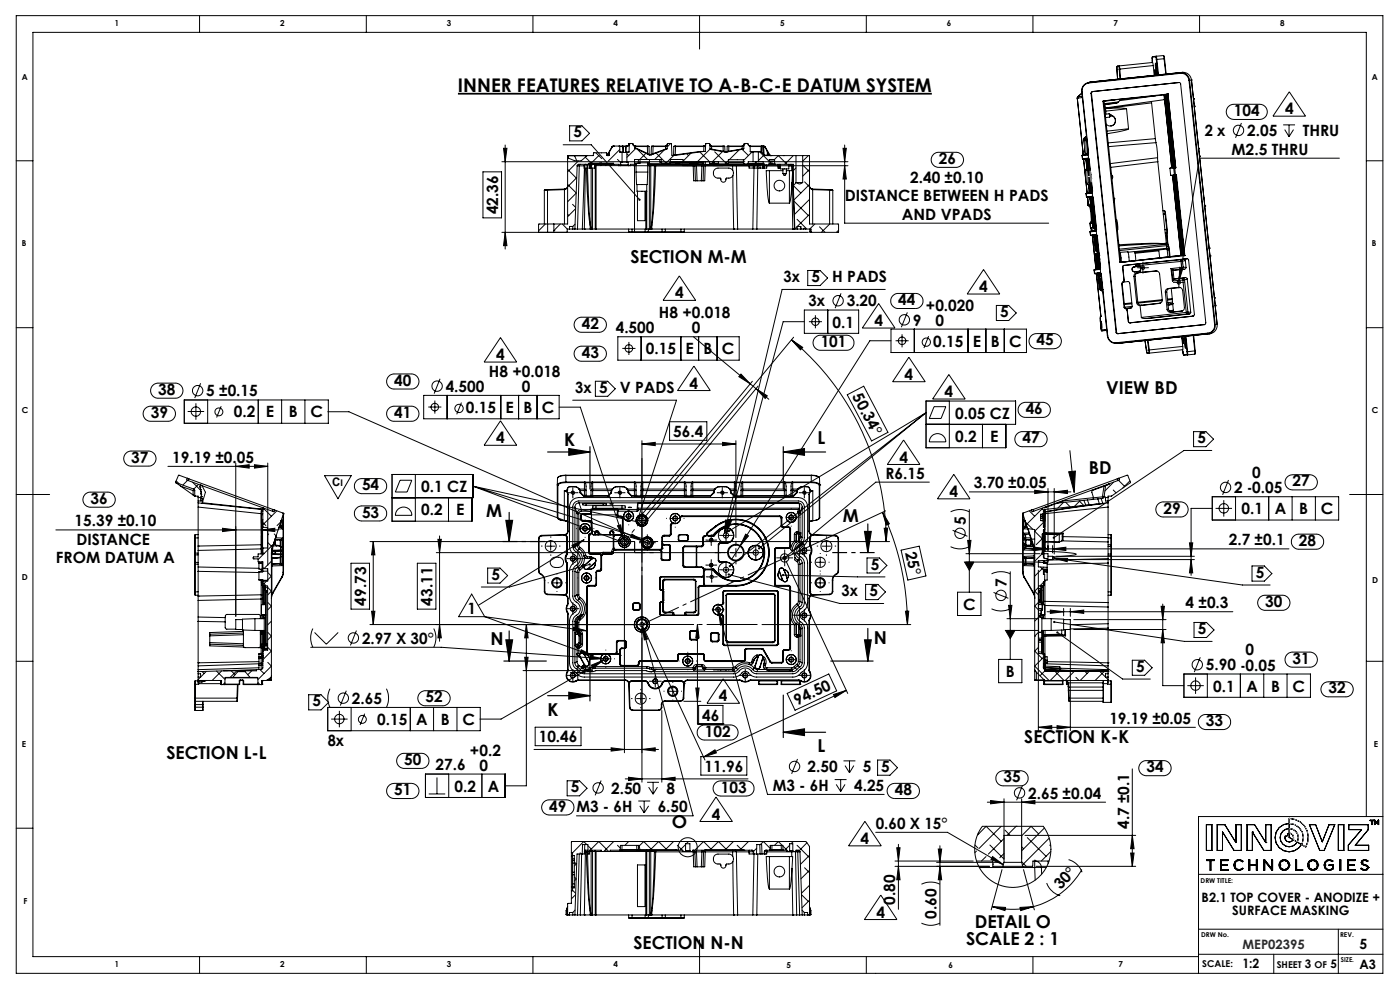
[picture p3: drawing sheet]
<svg xmlns="http://www.w3.org/2000/svg" width="420mm" height="297mm" viewBox="0 0 420 297" stroke-linecap="round" stroke-linejoin="round" font-family="sans-serif">
<defs><g id="words">
<text font-size="5.6" x="137.4" y="27.5">INNER FEATURES RELATIVE TO A-B-C-E DATUM SYSTEM</text>
<g font-size="5.3">
<text x="189.1" y="78.9">SECTION M-M</text>
<text x="331.9" y="118.2">VIEW BD</text>
<text x="169.3" y="133.6">K</text>
<text x="245.3" y="133">L</text>
<text x="326.7" y="142.1">BD</text>
<text x="145.8" y="154.9">M</text>
<text x="252.9" y="156.4">M</text>
<text x="147.2" y="193.2">N</text>
<text x="262.2" y="192.9">N</text>
<text x="164.3" y="214.5">K</text>
<text x="49.9" y="227.5">SECTION L-L</text>
<text x="245.3" y="225.5">L</text>
<text x="307.3" y="222.7">SECTION K-K</text>
<text x="201.5" y="248.2">O</text>
<text x="292.4" y="278.1">DETAIL O</text>
<text x="190.1" y="284.4">SECTION N-N</text>
<text x="289.8" y="283.3">SCALE 2 : 1</text>
</g>
<g font-size="4.7">
<text x="370.2" y="34.8">104</text>
<text x="385.5" y="34.2">4</text>
<text x="172" y="41.2">5</text>
<text x="361.4" y="40.8">2 x</text>
<text x="374.1" y="40.8">2.05</text>
<text x="390.8" y="40.8">THRU</text>
<text x="369.4" y="46.4">M2.5 THRU</text>
<text x="281.6" y="49.1">26</text>
<text x="273" y="54.7">2.40 ±0.10</text>
<text x="149.5" y="64.2" transform="rotate(-90 149.5 64.2)">42.36</text>
<text x="253.4" y="60.3">DISTANCE BETWEEN H PADS</text>
<text x="270.5" y="65.9">AND VPADS</text>
<text x="202.5" y="89.4">4</text>
<text x="235.1" y="84.5">3x</text>
<text x="243.5" y="84.5">5</text>
<text x="249.6" y="84.5">H PADS</text>
<text x="293.8" y="87.5">4</text>
<text x="197.6" y="95.4">H8 +0.018</text>
<text x="242.6" y="91.8">3x</text>
<text x="254" y="91.8">3.20</text>
<text x="269.5" y="91.4">44</text>
<text x="277.8" y="93.1">+0.020</text>
<text x="300" y="95">5</text>
<text x="174.5" y="98.6">42</text>
<text x="184.7" y="99.9">4.500</text>
<text x="207.5" y="99.9">0</text>
<text x="249.7" y="98.2">0.1</text>
<text x="262.3" y="97.7">4</text>
<text x="273.9" y="97.6">9</text>
<text x="280.6" y="97.6">0</text>
<text x="148.8" y="107.9">4</text>
<text x="174.5" y="107.2">43</text>
<text x="193.8" y="106.2">0.15</text>
<text x="205.7" y="106.2">E</text>
<text x="211" y="106.2">B</text>
<text x="216.5" y="106.2">C</text>
<text x="246.2" y="104">101</text>
<text x="280" y="103.9">0.15</text>
<text x="291.9" y="103.9">E</text>
<text x="297.2" y="103.9">B</text>
<text x="302.7" y="103.9">C</text>
<text x="311" y="103.5">45</text>
<text x="146.6" y="112.9">H8 +0.018</text>
<text x="271.4" y="113.8">4</text>
<text x="47.5" y="118.3">38</text>
<text x="61.9" y="118.8">5 ±0.15</text>
<text x="118.3" y="115.6">40</text>
<text x="133.7" y="117.4">4.500</text>
<text x="156.5" y="117.5">0</text>
<text x="172.6" y="117.8">3x</text>
<text x="179.7" y="117.8">5</text>
<text x="185.9" y="117.8">V PADS</text>
<text x="206.9" y="116.4">4</text>
<text x="255.6" y="118.8" transform="rotate(62 255.6 118.8)">50.34°</text>
<text x="283.4" y="119">4</text>
<text x="45.2" y="125.2">39</text>
<text x="70.2" y="125.1">0.2</text>
<text x="79.7" y="125.1">E</text>
<text x="86.7" y="125.1">B</text>
<text x="93.1" y="125.1">C</text>
<text x="118.3" y="125.2">41</text>
<text x="139.8" y="123.8">0.15</text>
<text x="151.7" y="123.8">E</text>
<text x="157" y="123.8">B</text>
<text x="162.5" y="123.8">C</text>
<text x="286.6" y="125.4">0.05 CZ</text>
<text x="307.7" y="124.1">46</text>
<text x="202" y="130.9">56.4</text>
<text x="148.8" y="132.9">4</text>
<text x="286.6" y="132.4">0.2</text>
<text x="297" y="132.4">E</text>
<text x="306.7" y="132.8">47</text>
<text x="359.2" y="132.9">5</text>
<text x="39.4" y="138.7">37</text>
<text x="51.7" y="138.7">19.19 ±0.05</text>
<text x="265.7" y="143.5">R6.15</text>
<text x="269.8" y="138.6">4</text>
<text x="375.7" y="143.3">0</text>
<text x="108.6" y="146.9">54</text>
<text x="126.4" y="147.4">0.1 CZ</text>
<text x="284.8" y="148.9">4</text>
<text x="292.1" y="146.4">3.70 ±0.05</text>
<text x="370.3" y="147.8">2 -0.05</text>
<text x="387.8" y="145.8">27</text>
<text x="27.2" y="151">36</text>
<text x="108.6" y="155.1">53</text>
<text x="126.4" y="154.4">0.2</text>
<text x="136.8" y="154.4">E</text>
<text x="349" y="153.9">29</text>
<text x="372.4" y="154.1">0.1</text>
<text x="382.4" y="154.1">A</text>
<text x="389.8" y="154.1">B</text>
<text x="396.2" y="154.1">C</text>
<text x="22.4" y="157.7">15.39 ±0.10</text>
<text x="289.7" y="157.2" transform="rotate(-90 289.7 157.2)">5</text>
<text x="23" y="163.3">DISTANCE</text>
<text x="271.6" y="165.7" transform="rotate(77 271.6 165.7)">25°</text>
<text x="368.6" y="163.5">2.7 ±0.1</text>
<text x="389.7" y="163.6">28</text>
<text x="16.8" y="168.8">FROM DATUM A</text>
<text x="147.4" y="173.7">5</text>
<text x="261.2" y="170.7">5</text>
<text x="376.7" y="173.1">5</text>
<text x="252.5" y="178.7">3x</text>
<text x="260.8" y="178.7">5</text>
<text x="302" y="175.9" transform="rotate(-90 302 175.9)">7</text>
<text x="109.9" y="181.5" transform="rotate(-90 109.9 181.5)">49.73</text>
<text x="129.8" y="181.5" transform="rotate(-90 129.8 181.5)">43.11</text>
<text x="140.3" y="184.1">1</text>
<text x="288.9" y="182.7">C</text>
<text x="355.7" y="182.3">4 ±0.3</text>
<text x="379.6" y="181.9">30</text>
<text x="359.4" y="190">5</text>
<text x="108.6" y="192.9">2.97 X 30°</text>
<text x="373.7" y="196.4">0</text>
<text x="301.8" y="202.9">B</text>
<text x="340.8" y="201.4">5</text>
<text x="361.8" y="200.9">5.90 -0.05</text>
<text x="387.8" y="198.9">31</text>
<text x="363.9" y="207.2">0.1</text>
<text x="373.9" y="207.2">A</text>
<text x="381.3" y="207.2">B</text>
<text x="387.7" y="207.2">C</text>
<text x="398.6" y="207.8">32</text>
<text x="93.7" y="211.7">5</text>
<text x="105.6" y="210.9">2.65</text>
<text x="127.6" y="210.5">52</text>
<text x="210.7" y="216">46</text>
<text x="215.7" y="210.2">4</text>
<text x="239.1" y="211.5" transform="rotate(-25 239.1 211.5)">94.50</text>
<text x="113.2" y="217.3">0.15</text>
<text x="124.9" y="217.3">A</text>
<text x="132.3" y="217.3">B</text>
<text x="138.7" y="217.3">C</text>
<text x="211.4" y="220.8">102</text>
<text x="332.8" y="216.9">19.19 ±0.05</text>
<text x="361.8" y="217.6">33</text>
<text x="98.4" y="223.5">8x</text>
<text x="141" y="226.4">+0.2</text>
<text x="161.6" y="222.5">10.46</text>
<text x="121.3" y="229.3">50</text>
<text x="130.7" y="230.9">27.6</text>
<text x="143.8" y="231">0</text>
<text x="211.4" y="231.3">11.96</text>
<text x="242.2" y="231.4">2.50</text>
<text x="258.9" y="231.4">5</text>
<text x="264.4" y="231.3">5</text>
<text x="343.9" y="231.4">34</text>
<text x="118.3" y="238.3">51</text>
<text x="136.4" y="237.2">0.2</text>
<text x="146.4" y="237.2">A</text>
<text x="171.3" y="237.5">5</text>
<text x="183.3" y="237.8">2.50</text>
<text x="200" y="237.8">8</text>
<text x="216.2" y="237.5">103</text>
<text x="231.9" y="237">M3 - 6H</text>
<text x="256.2" y="237">4.25</text>
<text x="268.4" y="238.3">48</text>
<text x="301" y="234.5">35</text>
<text x="308.4" y="239.3">2.65 ±0.04</text>
<text x="164.8" y="243.2">49 M3 - 6H</text>
<text x="197.3" y="243.4">6.50</text>
<text x="213.5" y="245.6">4</text>
<text x="262.7" y="248.4">0.60 X 15°</text>
<text x="338.7" y="248.5" transform="rotate(-90 338.7 248.5)">4.7 ±0.1</text>
<text x="258.2" y="252.9">4</text>
<text x="318.2" y="266.8" transform="rotate(-47 318.2 266.8)">30°</text>
<text x="262.9" y="275">4</text>
<text x="268.5" y="271.2" transform="rotate(-90 268.5 271.2)">0.80</text>
<text x="281" y="275.3" transform="rotate(-90 281 275.3)">0.60</text>
</g>
<text font-size="4.2" x="407.9" y="284.3">5</text>
<g font-size="3.9">
<text x="360.5" y="270.2">B2.1 TOP COVER - ANODIZE +</text>
<text x="369.7" y="274.1">SURFACE MASKING</text>
<text x="372.7" y="290.2">1:2</text>
<text x="407.8" y="290.3">A3</text>
</g>
<text font-size="3.9" fill="#000080" x="372.7" y="284.5">MEP02395</text>
<g font-size="3.5">
<text x="99.7" y="145.7">C</text>
<text x="391.5" y="290">3</text>
<text x="399.1" y="290">5</text>
</g>
<g font-size="2.8">
<text x="360.7" y="289.9">SCALE:</text>
<text x="383" y="290">SHEET</text>
<text x="394.4" y="290">OF</text>
</g>
<text font-size="2.7" x="102.1" y="145.7">I</text>
<g font-size="2.5">
<text x="34.5" y="7.9">1</text>
<text x="84.1" y="7.9">2</text>
<text x="134.1" y="7.9">3</text>
<text x="184.1" y="7.9">4</text>
<text x="234.1" y="7.9">5</text>
<text x="284.1" y="7.9">6</text>
<text x="334.1" y="7.9">7</text>
<text x="384.1" y="7.9">8</text>
<text x="6.6" y="23.9">A</text>
<text x="411.6" y="23.9">A</text>
<text x="6.6" y="73.9">B</text>
<text x="411.6" y="73.9">B</text>
<text x="6.6" y="123.9">C</text>
<text x="411.6" y="123.9">C</text>
<text x="6.6" y="173.9">D</text>
<text x="411.7" y="174.7">D</text>
<text x="6.6" y="223.9">E</text>
<text x="412.2" y="223.9">E</text>
<text x="7" y="271">F</text>
<text x="34.5" y="289.9">1</text>
<text x="84.1" y="289.9">2</text>
<text x="134.1" y="289.9">3</text>
<text x="184.1" y="289.9">4</text>
<text x="236" y="290.1">5</text>
<text x="284.5" y="290.1">6</text>
<text x="335.5" y="289.9">7</text>
</g>
<g font-size="2">
<text x="360.2" y="264.8">DRW TITLE:</text>
<text x="360.4" y="280.9">DRW No.</text>
<text x="402" y="280.9">REV.</text>
<text x="402.3" y="288.3">SIZE.</text>
</g>
</g></defs>
<g fill="none" stroke="#000" stroke-width=".3">
<path d="M4.9 4.7h410v287h-410zM59.9 4.7v5M109.9 4.7v5M159.9 4.7v5M209.9 4.7v10M259.9 4.7v5M309.9 4.7v5M335.1 20v.8M335.2 19.8l-.1 1M335.2 19.8l-.1 .2M335.6 19.9l.2 .8M335.6 19.9l-.5 .1"/>
<path d="M335.8 19.8l-.2 .1M335.8 19.8l.2 .9M335.8 19.8h-.6M345.7 17.6v1.1M345.7 17.1v.5M345.8 17l-.1 .6M345.8 17l-.1 .1M346 19.6l-.2-.9-10 1.1M346 19.6l.3 3M346 19.6l-10 1.1M346.7 18.9l.3 1.2v2.1l-.3-1.3zM346.7 17l.2 .8"/>
<path d="M346.7 17l-1 .1M346.9 16.9l-.2 .1M346.9 16.9l.2 .9M346.9 16.9l-1.1 .1M346.9 17.8l.5 4.7M347.1 17.8h-.2M347.1 17.8l.5 4.7M349 16.6l.4 1M349 16.6l.2 1M349 16.6l-2.1 .3M349.2 17.6l-2.1 .2M349.2 17.6l.5 4.6"/>
<path d="M349.4 17.6h-.2M349.4 17.6l.4 4.6M359.9 4.7v5M323.2 29.4h.1M323.2 29.4l1.7 16M323.4 29l-.2 .4M323.4 29h.1M324.4 28h.1M324.4 28l-1 1M324.4 28h.2M324.5 27.4h.1M324.5 27.4l2 18.4"/>
<path d="M324.6 27.4l2 18.4M324.7 28.9l-1.3 .1M324.7 29.2l-1.5 .2M326.6 24.9a2.31 2.31 0 0 0-2 2.5M326.7 24.7l-.1 .2M326.7 24.7a2.43 2.43 0 0 0-2.2 2.7M327.2 24.6h.1M327.2 24.6l-.9 .2M327.2 24.6l-.5 .1M327.3 28l7.5 71.6M327.3 28h.1M327.4 28l7.6 71.5"/>
<path d="M327.7 27.4l26-2.7 .5 .3 7.5 71.7-.4 .6M327.7 27.4l-.3 .1-.1 .5M327.7 27.4l-.3 .6M330.9 30.4l5.1 48.1M330.9 30.4h.4M331 30.2l-.1 .2M331.2 31.3a3.8 3.8 0 0 1 .6 2.8l-.3 .2M331.3 30.4l5 48.1M331.5 30.2h-.1M331.5 30.2h.1M331.6 30.2l-.3 .2M331.6 34.4v.6"/>
<path d="M331.6 30.2h-.6M331.8 32.5l4.5-.1 1.7 .2M331.8 32.5h-.2M331.8 35.2l-.1 .2M332.7 34.1l.1 1M332.7 34.1l.6 .5M332.7 34.1l-1 .1M332.8 35.1l-1.2 .1M333.3 34.6l-.5 .5M333.3 34.6a1.6 1.6 0 0 1 1.1 2.3 1.6 1.6 0 0 1-2.5 .3M333.3 34.6a1.59 1.59 0 0 1 1.3 1.6 1.59 1.59 0 0 1-1.4 1.5M334.6 29.9l-3.3 .5"/>
<path d="M334.9 30.9l-3.5 .5M335.1 20.8h.1M335.1 20.8l.2 2.9M335.5 30.5l-.3 .3-3.8 .5M335.5 30.5l-4.3 .6M335.8 20.7l.2 3M336 20.7h-.2M336 20.7l.2 2.9M336 29.9l-.5 .6M336 29.9h.1M338 32.6l.6 6M338 32.6l-6.2 .7"/>
<path d="M338.6 38.6l-2.1 .7-4.3 .8M338.6 38.6l-6.5 .7M345.4 30.4l.1 .4M345.5 30.8l-13.7 1.7M345.5 30.8l1.1 10.8M346.7 22.5l-.3-1.6v1.7M346.7 28.7l-10.8 1.5M349.2 28.5l-17.7 1.7M349.2 28.5l2.3 21.7M349.2 28.5h.1M349.3 28.5l2.2 21.7M349.3 29.4l-.1 .5-17.6 2.4"/>
<path d="M349.4 28.4l2.3 21.8M349.4 28.4l-.1 .1M349.4 28.4h.2M349.4 28.4h.1M349.6 28.4h.1M349.6 28.4l2.3 21.8M349.7 28.3l2.3 22M349.9 28.3l-.3 .1M349.9 28.3l2.3 22M350.1 28.3h.1M350.1 28.3l2.5 24-.3 .1M350.1 28.3l2.3 22"/>
<path d="M350.2 28.2h.1M350.2 28.2l2.4 22.1M350.2 28.3h-.3l2.3 22M350.4 28.2l2.3 22.1M350.4 28.2h.1M350.4 28.2h-.2M350.4 28.2l-19.4 2M354.2 22a2.36 2.36 0 0 1 2.5 2.1M354.2 22l-27.6 2.9M354.2 21.8v.2M354.2 21.8a2.41 2.41 0 0 1 2.7 2.3M354.2 21.8l-27.5 2.9"/>
<path d="M354.7 21.7a2.53 2.53 0 0 1 2.7 2.3M354.7 21.7h.1M354.7 21.7l-27.5 2.9M354.7 21.7l-.5 .1M356.7 24.1h.2M356.7 24.1l7.7 73.2M356.9 24.1l7.7 73.2M357.4 24h.1M357.4 24l.6 5.5M357.4 24l-.5 .1M358 29.5l.1 .2M358 29.5h.1"/>
<path d="M358.1 29.7h.1M358.1 29.7l.2 2.1M358.3 31.8v.2M358.3 32h.1M358.3 31.8h.1M358.3 32l1.3 12.4M4.9 48.2h5M163.3 57v10.1M164.3 56.8v.2M164.3 57h-1M164.3 56.8l-1 .2M164.3 57v10.2"/>
<path d="M169.3 56.7a.96 .96 0 0 0 1-1 1.1 1.1 0 0 1-1 1.1M169.3 56.7v.1M169.3 56.8v10.3M169.3 56.8l-5 .2M169.3 56.7l-5 .1M170.3 55.3l2.6 2.5M170.3 50.8l2.6 2.6M170.3 46.8v20.3h-4.1M170.4 46.6l-.1 .2M170.4 46.6l.1 .1M170.4 46.6l2 .1M170.5 47.4l-.2 .2"/>
<path d="M170.5 46.7l-.2 .1M170.5 46.7v.7M172.3 46.6h.1M172.3 46.6h3.8M172.4 46.7h3.6M172.4 46.7l.6 1.5M172.9 57.9l-2.6 2.6M173 53.3l-2.7 2.7M173.1 49.7h.7M173.1 49.7l-.6 18.9M173.5 48.2l-3.2 3.3M173.8 49.7l-.6 18.9"/>
<path d="M173.8 49.7h1.5M174.1 49.2l-.3 .5M175.3 49.7h.9M175.3 49.7l-.1 .7h1M175.3 50.4l-.6 18.2h-1.5M175.6 50.4l-.3 18.2M175.8 49.2l-.5 .5M175.9 50.4l.6 12.8 .6 4.2M176 46.7l-1.7 1.5h-1.8l-2-.8M176.1 46.6l-.1 .1M176.2 49.2v.5M176.2 49.7v.7"/>
<path d="M176.2 49.7h.8M176.2 50.4h.8M176.2 50.4l.4 11 .5 6M176.6 49.2h-3.1l-.4 .5M176.6 49.2h.6M176.7 49.1l-.1 .1M176.7 49.1h.5M176.7 49.1v-.2h7.3v.2M177 49.2v.5M177 50.4h.3M177 49.7h.4M177 49.7v.7"/>
<path d="M177.2 49.1v.1M177.2 49.2h2.7M177.2 49.1h2.7M177.2 48.9v.2M177.3 50.4h.1M177.3 50.4v18.2M177.4 49.7l-.1 .7M177.4 49.7h.1M177.4 50.4h1M177.4 49.7v.7M177.5 49.5l-.1 .2M177.5 49.2l-.1 .5"/>
<path d="M177.8 50.4v18.2M177.9 49.2l-.4 .3M178.4 50.4h.2M178.4 49.2v1.2M178.6 49.2v1.2zM178.6 50.4v18.2M178.6 49.6h1.6M178.8 45.8l1.8 1.8M178.8 49.6v19M179.7 46.6l-2.3 2.3-1.8-1.8M179.9 49.1l.1-.2h.4v.2M179.9 49.1h.5"/>
<path d="M179.9 49.1v.1M179.9 49.2h.4M180.2 49.2v.4M180.2 49.6h3M180.3 49.2h.8M180.4 49.1l-.1 .1M180.4 49.1h.7M180.5 45.8l-.1 .1M181.1 49.1h1.2M181.1 49.2h1.2M181.1 49.1v.1M182.1 46.5l-.1-.7h-3.9l-.1 .8h-1.9"/>
<path d="M182.1 46.5h.7M182.2 46.4l.2 .1M182.2 46.4l-.1 .1M182.3 46.5v.1M182.3 49.1v.1M182.3 46.5l-.2 .1M182.3 49.1h1.7M182.3 46.5h.5M182.4 46.5h-.1M182.8 45.6l-.4 .9M183.2 49.6l2.9 .1M183.2 49.2v.4"/>
<path d="M183.6 44l.1 .1M183.6 44l-1.4 2.4M183.7 44l-.9 1.5v1M184 49.1l.1 .1M184 43.8l-.4 .2M184 43.8h.1M185.2 47.8l1 .9M185.7 43.8l.2 .1M185.7 43.8h-1.7l-.3 .2M185.7 43.8h1.1M185.9 44.8l-3.4 3.5M185.9 43.9h.9"/>
<path d="M185.9 43.9v1.6M185.9 45.5l.7 .2M185.9 45.5h1M186.1 49.7h2.5M186.2 49.4h2.3M186.2 49.4l-.1 .3M186.2 49l-.6 .6v-.4h-3.3M186.6 48.6h1.5M186.6 45.7h1.5M186.6 45.7v2.9M186.6 48.6h-.4v.8M186.8 43.8v.1"/>
<path d="M186.8 43.8h.1M186.8 43.9l.1 1.6M186.8 43.9h.2M186.8 43.8l.2 .1M186.8 43.8h1.1M186.9 45.5v.2M186.9 45.5h.1M187 43.9v1.6M187 43.9h.7M187 45.5v.2M187.6 45.5h.2M187.6 45.5v.2"/>
<path d="M187.7 43.9h.2M187.7 43.9l-.1 1.6M187.8 45.5h.9M187.8 45.5l-.1 .2M187.9 43.9l-.1 1.6M187.9 43.9h.2M187.9 43.8h.1M187.9 43.8l-.2 .1M187.9 43.8h.3M187.9 43.8v.1M188.1 48.6h.4v.8M188.1 46.1l.5 .5"/>
<path d="M188.1 45.7v2.9M188.2 43.8l-.1 .1M188.5 49.4l.1 .3M188.7 43.3l-.5 .5M188.7 43.3h.1M188.7 45.5l-.6 .2M188.7 43.2h.1M188.7 43.3l-.1 .4-.5 .2M188.7 43.2v.1M188.8 43.2l-.1 2.3M188.8 43l-.1 .2M188.8 43h.1"/>
<path d="M188.9 43l-.1 .2M188.9 43h1l.1 .5 .4 .2M189.7 43.3l.7 .6M190.4 43.7v.6l4.4 2.1h.5l4.8-1.8M190.4 44.2h.1M190.4 43.9h.1M190.4 43.7l.1 .1M190.4 49.1h.4M190.4 48.9h1.1M190.4 49h1.1M190.5 44.2l-.1 .2M190.5 43.9h.1"/>
<path d="M190.5 43.8v.1M190.5 43.8h.1M190.5 43.8h3.7M190.5 43.9h3.7M190.5 44.2l3.8 1.8M190.5 43.9v.3M190.7 44.5l-2.6 2.7M190.8 51.6h3.5M190.8 51.6l.2 3.7h3.2l.1-3.7M190.8 49v2.6M190.8 49.6l-2.2 .1M190.8 49.2h-1.7v.5"/>
<path d="M191.1 55.3v2h2.9M191.2 44.7l3 3.1M191.2 57.3v8.8h2.3v-8.8M191.5 48.9h.5M191.5 48.9v.1M191.5 47.8v1.1M192 48.9l-.5 .1M192 47.8v1.1M193.7 57.3v11.3M193.8 45.9l-1.9 1.9M194 55.3v13.3M194.2 43.9h.5"/>
<path d="M194.2 43.8v.1M194.2 43.8l.5 .1M194.2 43.9l.1 2.1M194.3 46l.4 .3M194.3 46l-.1 .1M194.3 49.6h.5M194.3 48.8v2.8M194.3 49.2h8.5M194.3 49.1h8.5M194.7 46.3l.1 .1M194.7 46.3h.1M194.7 43.9l.1 2.4"/>
<path d="M194.8 46.3l.1 .1M194.8 49.6h.7M194.8 49.6v19M194.8 47.8v1h-2.8M195.1 49.2l-.3 .4M195.2 49.6v19M195.3 46.3h.1M195.3 46.3l-.1 .1M195.4 46.3v.1M195.4 43.9h.5M195.4 43.9l-.1 2.4M195.5 49.2v.4"/>
<path d="M195.5 49.6l1.2 .1M195.9 46.1l-.5 .2M195.9 46.1v.1M195.9 43.8l-.5 .1M195.9 43.8v.1M195.9 43.8h3.8M195.9 43.9h3.8M195.9 43.9v2.2M196.3 49.7h.4M196.3 49.7l-.4 12.7-.4 5M196.3 49.6v.1M196.7 49.7l-.4 10.7-.8 7"/>
<path d="M196.7 49.7h11.3M196.8 45.9l3 3M197.9 47.8v.7M197.9 48.5l.5 .1M197.9 48.5h.5M199.2 45l-2.8 2.8M199.6 44.7l.1 .1M199.6 44.7l-3.7 1.4M199.7 43.9h.1M199.7 43.8l.5-.5-.1 .3-.4 .3M199.7 43.8v.1M199.7 43.8h.1"/>
<path d="M199.7 43.9l-.1 .8M200.1 44.6l.1-1.5 1.2-.1 .2 3.6h.5M200.1 44.6l-.5 .1M201.1 48.5h3.9M201.1 48.6h9.5M201.2 43l-1 1.1M202.1 46.5h.1M202.1 46.5l-.2 .1M202.1 46.6l-2.3 2.3M202.1 43.9h.6M202.1 43.9v2.6M202.2 46.5l-.1 .1"/>
<path d="M202.6 46.4l-.4 .1M202.6 46.4v.2M202.7 43.8l-.6 .1M202.7 43.8v.1M202.7 43.8h8.5M202.7 43.9h8.5M202.7 43.9l-.1 2.5M202.8 49.1h.6M202.8 49.1v.1M202.8 49.2h.7M202.8 48.6v.5M203.2 47.8h.1"/>
<path d="M203.3 48.6l.1 .5M203.4 49.1h.5M203.4 49.1l.1 .1M203.5 49.2h.4M203.8 48.6l.1 .5M203.9 49.1v.1M203.9 49.2h6.9M203.9 49.1h6.9M204.8 49.2v.4h3v-.4M206 46.1l.6 .5M206.9 48.8h.5M206.9 48.8l.5 .1"/>
<path d="M206.9 48.6v.2M207.3 45.9l-2.4 2.4M207.4 48.8v.1M207.4 48.9h1.4M207.4 48.8h1.4M207.4 48.6v.2M208 49.7v-.5l.5 .5M208 49.7h.5M208 49.7l.1 4.5h.5M208.5 49.7h.5M208.5 49.7l.1 4.5M208.6 54.2h.5"/>
<path d="M208.8 48.8h.5M208.8 48.8v.1M208.8 48.6v.2M209 49.2v.5M209 49.7h1.6M209 49.7l.1 4.5M209 48.5h.1M209 48.5h-.1M209 48.5h6.5v.5M209.1 54.2h1.3M209.3 48.8l-.5 .1M209.3 48.6v.2"/>
<path d="M209.9 45.5l3 3v.5h1v-.5M210.4 54.2h.5M210.6 48.5h-5.6l-.1-.7h-3.8l-.1 1.1h-2.5l-.1-1.1h-8v21.8M210.6 48.5h.5M210.6 48.6h.5M210.6 48.5v.1M210.6 49.2v.5M210.6 49.7h.5M210.6 49.7l-.2 4.5M210.6 48.5h.1M210.8 49.1v.1M210.8 49.2h.3"/>
<path d="M210.8 49.1h.3M210.8 48.6v.5M211 45.4l-8.4 1M211 45.4l-8.9 1.2M211.1 49.7h.5M211.1 48.5v.8M211.1 49.7l-.2 4.5M211.1 49.3h.5M211.1 49.3l.5 .1M211.2 43.9h.1M211.2 43.8l.5-.5-.1 .3-.4 .3M211.2 43.8v.1"/>
<path d="M211.2 43.8h.1M211.2 49.4l-.1 .3M211.2 43.9l-.1 1.5M211.6 49.4v.3M211.6 49.7l-.2 4.5h-.5M211.6 49.7h8.2M211.6 48.5v.8M211.6 49.3v.1M211.6 49.3h2M211.6 49.4h2M213 44.7l-.1-1.6-1.1-.1-.2 2.4h-.6M213 44.7l4.5 .8"/>
<path d="M213 44.7h.5M213 44.7l-3.8 3.8M213.4 43.8l-.5-.5 .6 .6M213.4 43.8l.1 .1M213.4 43.8h3.5M213.5 43.9h.1M213.5 43.9h3.4M213.5 43.9v.8M213.5 44.7v.1M213.5 44.7l3.5 .6M213.6 49l.4 .1M213.6 49.3h.4"/>
<path d="M213.6 49v.3M213.6 49.3v.1M213.6 49.4h.3M213.6 49h.4M213.9 49.4h15.5M213.9 49.4v.2h3v-.2M214 49h.3M214 48.5v.5M214 49.1h.3M214 49v.1M214 49.3l-.1 .1M214 49.3h15.3"/>
<path d="M214 49.1v.2M214.3 49.1h1.3M214.3 49h1.2M214.3 48.5v.5M214.3 49v.1M214.4 45.5l3.7 3.6M215.5 49l.1 .1M215.6 49.1h2.7M216.7 45.4l-3 3.1M216.9 43.9h.5M216.9 43.8v.1M216.9 43.8l.5 .1"/>
<path d="M216.9 43.9l.1 1.4M217 45.3v.2M217 45.3l.4 .1M217.4 45.4l.1 .1M217.4 45.4h.1M217.4 43.9l.1 1.5M217.5 45.4l.1 .1M217.5 45.5h.6M218.1 45.4h.1M218.1 45.4l-.2 .1M218.2 43.9h.5M218.2 43.9l-.1 1.5"/>
<path d="M218.2 45.4l-.1 .1M218.3 49.1h5M218.5 48.7h4.5M218.5 48.7v-.8h4.5v.8M218.5 48.7l-.2 .4M218.5 48.2l-1 .9M218.6 45.3l-.4 .1M218.6 45.3l.1 .2M218.7 43.8v.1M218.7 43.8l-.5 .1M218.7 43.8h4M218.7 43.9h4"/>
<path d="M218.7 43.9l-.1 1.4M219.8 49.7h1.1M219.8 49.4v.3M219.8 49.7v1.3M219.8 51l.2 .7-.1 1M219.8 51l-.9-.6h-3.5a1.54 1.54 0 0 0-1.4 1.8 1.54 1.54 0 0 0 2 1.2h.1a1.22 1.22 0 0 0 1 1.2l.4-.2 .5-1a1.66 1.66 0 0 0 1.9-.7M219.9 52.7l.2 15.9M220.8 49.4l.1 .3M220.9 49.7h3.8M220.9 49.7l.4 18.9M221.2 47.8l.1 .1M221.8 44.9l-3 3"/>
<path d="M222.6 44.6l1.9 2M222.6 44.6l-4 .7M222.7 43.9h.1M222.7 43.8l.5-.5-.1 .3-.4 .3M222.7 43.8v.1M222.7 43.8h.1M222.7 43.9l-.1 .7M223 48.7l.3 .4M223.1 44.6l-5 .9M223.1 44.6h-.5M223.3 49.1h1.1M223.7 43l-.5 .5"/>
<path d="M224.4 49.1h2.2M224.4 49h4.6M224.4 49v.1M224.7 49.7h1.3M224.7 49.7v.7h1.3M224.8 49.4l-.1 .3M224.9 43.7l-.3-.1-.3-.6h-1.1l-.1 1.6M224.9 43.7l.1 .2M224.9 43.7v.1M224.9 43.8h.1M224.9 43.8l.2 .1M224.9 43.8h3.6"/>
<path d="M225 43.9l.1 1.5M225 43.9h.1M225.1 45.4l.8 .1M225.1 45.4h3.2M225.1 43.9h3.2M225.6 45.5l-2.6 2.7M225.9 49.4l.1 .3M225.9 48.5h1.6M225.9 45.5h1.6M225.9 48.5h-1.4l-.1 .5M225.9 45.5v3M226 49.7v.7"/>
<path d="M226 49.7h.2M226 50.4h.2M226.1 49.4l.1 .3M226.2 49.7h.1M226.2 49.7h1M226.2 49.7v.7M226.2 50.4h1M226.2 50.4l-.4 18.2M226.6 48.5v.6M226.6 49.1h.2M226.8 49.1h2.2M226.8 48.5v.6"/>
<path d="M227.2 50.4h.1M227.2 49.4v.3M227.2 49.7v.7M227.2 49.7h.2M227.3 50.4h.7M227.3 50.4l-.3 18.2M227.4 49.7h.1M227.4 49.7l-.1 .7M227.4 49.4v.3M227.5 45.5h.9l.9 1.1h9.5M227.5 48.5h1.5v.5M227.5 45.5v3"/>
<path d="M227.9 45.5l2.9 2.9h1.6M228 49.4v1M228 50.4h.8M228.3 45.4l-.2 .1M228.3 45.4h.2M228.3 43.9v1.5M228.3 43.9h.2M228.5 43.8h.1M228.5 43.8l-.2 .1M228.5 45.4l-.3 .1M228.5 43.9v1.5M228.5 43.8v.1"/>
<path d="M228.5 43.8h.4M228.5 43.9h.4M228.8 49.7h.2M228.8 49.7v.7M228.8 50.4h.2M228.9 43.9h.2M228.9 43.8h.1M228.9 43.8v.1M228.9 49.4l-.1 .3M228.9 43.9l.1 2.2M229 43.8l.1 .1M229 43.8h.1"/>
<path d="M229 49.7v.7M229 50.4h.3M229 49.7h.3M229 49v.1M229 49.1l.3 .2M229.1 49.4l-.1 .3M229.1 43.9l.1 2.5M229.1 43.8l.1 .1M229.1 43.8l.5 .2M229.1 43.9h.1M229.2 46.4l-1.7 1.8M229.2 43.9l.3 .2"/>
<path d="M229.2 46.5h1M229.3 49.3l.1 .1M229.3 49.7h.7M229.3 49.7v.7M229.4 49.4l-.1 .3M229.5 44.1l.7 1.3M229.6 44l-.1 .1M229.6 44l.7 1.3M230 49.7v.7h-.7M230 49.4v.3M230 49.7h3.4M230.2 45.4v1.1"/>
<path d="M230.2 45.4l.6 1.1M230.2 46.5v.1M230.2 46.5h.6M230.3 45.3l-.1 .1M230.3 45.3l.6 1.1M230.7 49.3l-1.3 .1M230.7 49.2h.3M230.7 49.1h.4M230.8 48.3h1.6M230.8 46.5h.1M230.8 46.5v.1M230.8 46.5l.6 .1"/>
<path d="M230.8 51.1v9.8M230.9 46.4l-.1 .1M230.9 46.4l.4 .2M231 49.2h.6M231.1 49.1l-.1 .1M231.1 49.1h.5M231.1 48.4v.7M231.2 46.6h.1M231.6 49.2h6.4v7.5l.4 11.9M231.6 49.1v.1M231.6 49.1h.8M231.6 48.4v.7"/>
<path d="M232.3 47.8l1.2-1.2 2.6 2.6M232.4 47.8h-1.6l-.1 1.5M232.4 47.8v1.3M232.4 49.1l.2 .1M233.4 49.2v1.2h.2M233.6 50.4h.3M233.7 49.2l-.1 1.2M233.9 49.2v1.2M233.9 50.4h.2M234.1 49.2v1.4h2.5v-1.4M234.9 52h1M234.9 52l.3 .5h.4l.3-.5"/>
<path d="M234.9 51.1h-5l.4 7.3 .5 2.5M234.9 50.6v1.4M235 46.6h.1M235.9 50.6v1.4M235.9 51.1h1.9M236.6 49.6h1.1M236.6 49.7h1.1M236.8 51.1v9.8M237.2 49.2l.5 .5M237.5 49.6v1.5M237.6 54.7l.2 13.9M237.6 54.7l-.5 5.3-.3 .9"/>
<path d="M237.7 49.7h.3M237.7 49.7l.7 18.9M237.8 51.6l-.2 3.1M238 46.6l-2.6 2.6M238 55.6l2.2 2.3M238.8 54.7l1 .4 1-.4M238.8 54.7h2M238.8 46.6h2M238.8 46.6v8.1M238.8 50.3l-.8 .8M238.9 54.7l-.9 .9M240.8 46.6l2.1 .1v20.4l8.7 .1-.1 2.4h-8"/>
<path d="M240.8 49.5l2.1 2M240.8 46.6v8.1M241.4 54.5l1.5 1.5M242.5 46.6l-1.7 1.7M242.9 50.8l-2.1 2M242.9 55.3l-4.8 4.7M242.9 59.8l-4.6 4.5M243.8 56.7a.96 .96 0 0 1-.9-1 1.1 1.1 0 0 0 .9 1.1M243.8 56.7v.1M243.8 56.8v10.3M243.8 56.8l5.1 .2M243.8 56.7l5.1 .1"/>
<path d="M248.9 56.8v.2M248.9 57h.9M248.9 56.8l.9 .2M248.9 57v10.1M249.8 57v10.1M324.7 46.6v1M324.7 46.6l.1 1M324.7 47.6l.3 .1M324.7 47.6h.1M324.8 47.6l.1 .1M324.8 46.5l-.1 .1M324.8 46.4h.1"/>
<path d="M324.8 46.4l.1 .1M324.9 45.4l-.1 1M324.9 45.4h.1M324.9 47.7h.1M325 47.7h.4M325 46.4l-.4 .2M325 46.4l-.2 .1M325 47.7l1.1 10.2M325.1 46.4h.1M325.2 41.7h.1M325.2 41.7l.4 4.2M325.2 47.7h.1"/>
<path d="M325.2 47.7h.3l.3 .4M325.2 46.4h-.2M325.4 41.7v.1M325.4 41.3l-.2 .4M325.4 41.3h.1M325.4 41.7h-.2M325.4 41.8l.1 .1M325.5 41.9v.4M325.5 41.6l.1 .1M325.5 42.3v.1M325.5 42.4l.5 3.2-.1 .2M325.5 42.4l.4 3.4"/>
<path d="M325.5 41.6l-.1 .1M325.5 47.7h.4l.2 .4M325.5 47.7l.6 .4M325.5 42.3h.1M325.5 47.7h-.3M325.5 41.2l-.1 .5M325.5 41.2l.1 .1M325.5 41.2l-.1 .1M325.6 45.9h.1M325.6 45.9l-.1 .2-.4 .3M325.6 41.9v.1M325.6 41.9h.1"/>
<path d="M325.6 42h.1M325.6 41.7l-.2 .1M325.6 41.7v.1M325.6 41.9h-.1M325.6 42v.3M325.6 41.7h.1M325.6 42.3h.1M325.6 42.3l.4 3.5M325.6 41.3l-.1 .3M325.6 41.7v.3M325.6 41.7v.2M325.7 41.8h-.1"/>
<path d="M325.7 41.8l-.1 .1M325.7 41.7l-.1 .2M325.8 47.6l.4 .1 .2 .3M325.8 47.6h.1M325.8 48.1v.1M325.8 52.4l.2 .2M325.8 52.4l.1 .1M325.8 48.1h.1M325.8 48.2l.2 1.4M325.8 58.1l.1 .9M325.8 48.1h.2M325.8 58.1h.1"/>
<path d="M325.9 45.8h.1M325.9 52.5l.1 .1M325.9 58.1l.1 .9M325.9 45.8l-.3 .1M325.9 52.5h.1M325.9 52.5h.2M325.9 41.8h.1M325.9 41.8l.4 4M325.9 41.8h-.2M325.9 59l.3 .2M325.9 41.3l-.2 .5M325.9 40.8l-.5 .5"/>
<path d="M325.9 41l-.4 .2M325.9 47.6l-.4 .1M325.9 59h.1M326 49.6v1.1M326 59l.1 .2M326 57.9l-.1 .2M326 53.5l.4 1.7M326 50.8l-.2 1.6M326 49.6h.1M326 45.8h.1M326 46.3l-.9 .1M326 41.3h-.1"/>
<path d="M326 53.5h.1M326 41.1l-.4 .2M326 51.3l.1 .3M326 48.1h.1M326 53.5v.1M326 49.6v1.2M326 41.4l-.1 .4M326 48.1l.4 4M326 50.5l-.2 .6v1.3M326 52.6h.1M326 53.6l.3 1.2 .1-.3M326 50.6v.2"/>
<path d="M326.1 52.5l-.1 .1M326.1 51.4v1.1M326.1 52.5h.3M326.1 53.4l-.1 .3 .2 1.2 .3 .5M326.1 47.6l.5 .4M326.1 53.4l-.1 .1M326.1 59.2h.1M326.1 47.6l.5 .2M326.1 53.4h.1M326.1 47.6h-.3M326.1 48.1h.1M326.1 53.4l.1 .1"/>
<path d="M326.1 48.1l.5 4M326.2 53.5l-.2 .1M326.2 53.5l.2 1.1M326.2 57.9l-.4 .2M326.2 57.9h-.2M326.2 52.4l.2 .2M326.2 46.3h.1M326.2 52.4l.1 .1M326.2 52.4l-.3-1.2v1.3M326.2 46.3h.2M326.2 52.4h.1M326.3 52.5l.1 .1"/>
<path d="M326.3 59.1l.2 1.9M326.3 46.5l-1.6 .1M326.3 57.9h.1M326.3 45.8l-.3 .5M326.3 45.8h.1M326.3 45.8h-.3M326.4 46.3h-.4M326.4 48v.1M326.4 53.5h.1M326.4 54.4l.1 .3M326.4 47.4l.2 .4M326.4 47.4l.1 .2"/>
<path d="M326.4 46.3l-.1 .2M326.4 47.6h.1M326.4 47.6h.2M326.4 48h.1M326.4 52.1v.4M326.4 52.1h.2M326.4 52.5l.2 .1M326.4 53.6v.9M326.4 53.5h-.2M326.4 48.1l.4 4M326.4 47.4l-1.6 .2M326.4 46.3l-1.6 .2"/>
<path d="M326.4 48h.2M326.4 48.1h-.3M326.4 46h.1M326.4 46l.1 .2M326.4 46l-.1 .5M326.4 46v.3M326.4 59.1h.1M326.4 46.2l-.2 .1M326.4 59.1l.4 .1 .2 .3M326.4 46l-.4 .3M326.4 55.2l.3 .9M326.4 55.2l.1 .1"/>
<path d="M326.4 52.6h.2M326.4 57.8l-.2 .1M326.5 45.8l-.1 .2M326.5 45.8h.1M326.5 45.8h-.2M326.5 46.2l.1 1.4M326.5 55.3l.2 .8M326.5 53.3l-.1 .2M326.5 53.5l.1 .3M326.5 53.5h-.1M326.5 53.3h.1M326.5 47.6h-.4"/>
<path d="M326.5 47.6l.1 .2M326.5 47.6l-1.6 .1M326.6 45.8l-.1 .4M326.6 59.1l-.4 .1M326.6 48h.1M326.6 52.1v.5M326.6 48l.1 1.5M326.6 47.6l.2 .4M326.6 47.6v.2M326.6 53.8h.1M326.6 57.8l-.3 .1M326.6 53.8l.4 3.5"/>
<path d="M326.6 47.8l.1 .2M326.6 47.8h.1M326.6 53.3l.1 .5M326.6 53.3l-.1 .2M326.7 48l1 9.2M326.7 56.3l.1 1M326.7 56.1v.2M326.7 56.3h.1M326.7 49.5l.2 1M326.7 59.1l.6 .4M326.7 59.1l.5 .4M326.7 59.1h-.3"/>
<path d="M326.7 53.8l.4 3.5M326.8 57.3h.1M326.8 57.3l-.1 .4-.4 .2M326.8 48h-.1M326.8 48l1 9.2M326.8 57.3h.2M326.8 52.1l.3 .4M326.8 52.1l.1 .3M326.8 52.1h.1M326.8 52.1h-.2M326.8 49.5h-.1M326.9 57.8h.1"/>
<path d="M326.9 52.4l.2 .1M326.9 52.4h.1M326.9 57.8h.3M326.9 50.5v.2M326.9 50.7h.1M326.9 50.7l.1 .4M327 51.1v.1M327 51.2v1.1M327 52.4h.1M327 52.3h.1M327 52.4l.1 .1M327 57.3l-.4 .5"/>
<path d="M327 57.3h.1M327 50.4l-.1 .1M327 51.2v.1M327 51.1h.1M327 53.4v.4M327 53.8h.1M327 53.8l.3 3.4M327 53.4h.1M327 57.8h-.4M327 53.8h-.3M327 59.5v.1M327 59.5h.1"/>
<path d="M327 59.6l.9 8.4M327 59.5h.2M327.1 52.5h.1M327.1 53.5h.1M327.1 53.5l.2 1.1M327.1 57.3l-.1 .3-.4 .2M327.1 57.3h.1M327.1 57.3h-.1M327.1 53.3l-.1 .5M327.1 52.3v.2M327.1 53.3l-.1 .1M327.1 52.3h.1"/>
<path d="M327.1 53.3h.1M327.1 52.2v.1M327.2 52.6h-1.2M327.2 52.6h-.8M327.2 52.6h-.6M327.2 53.3v.1M327.2 53.3l-.1 .1M327.2 59.5h.1M327.2 59.5l.9 8.5M327.2 53.4l-.1 .1M327.2 53.2l-.7 .1M327.2 53.4h.1"/>
<path d="M327.2 53.2l-1.1 .2M327.2 53.4l.1 .2M327.2 53.2l-.6 .1M327.3 57.2l.1 .1M327.3 54.6v.1M327.3 59.5h-.1M327.3 54.7h.1M327.3 54.7l.1 .4M327.3 59.5h.1M327.3 59.5l.9 8.5M327.3 57.2l-.2 .1M327.4 55.1v.1"/>
<path d="M327.4 57.3l-.5 .5M327.4 57.3h.1M327.4 54.5l-.1 .1M327.4 55.1h.1M327.4 55.2v1.1M327.4 55.3h.1M327.4 56.3h.2M327.4 56.3l.1 .9M327.4 57.7h.1M327.5 57.9l-1.6 .2M327.5 57.2h.1M327.5 57.2l-.3 .6"/>
<path d="M327.5 57.2h.2M327.5 57.2l-.1 .1M327.6 57.7l-.4 .1M327.6 58.8l.2 .4M327.6 58.8l.1 .2M327.6 59h.1M327.6 59h.2l-1.1 .1M327.6 58.8l-1.6 .2M327.6 59h.2M327.6 57.4l.1 .2M327.6 57.4l-.1 .5M327.6 57.7l-.1 .2"/>
<path d="M327.6 57.7h-.2M327.6 57.7l-1.6 .2M327.7 57.4h-.1M327.7 57.2v.2M327.7 57.4l-.1 .3M327.7 59.9v.3M327.7 57.2h.1M327.7 57.4l-.5 .4M327.7 57.2h-.2M327.7 57.6l.1 1.5M327.7 59l.1 .3M327.7 59l-1.6 .2"/>
<path d="M327.8 57.2l-.1 .4M327.8 59.8v.4M327.8 59.8l-.1 .1M327.8 59.7l-.1 .5M327.8 59.1l.2 .3M327.8 59.1v.1M327.8 59.7l-.1 .2M327.8 59.7h.1M327.8 59.3l.1 .1M327.8 59.2v.1M327.9 59.7l-.1 .1M327.9 59.4h.1"/>
<path d="M327.9 59.7h.1M327.9 59.4l1 9.3M327.9 59.7h-.1M327.9 59.5h-.6M328 59.4l1 9.2M333.4 52.4l.4 .6-.2 .6M333.5 52.5l.1 1M334.2 59.3v.3M334.2 59.6h.1M334.2 59.6l.2 1.3M346.6 41.6l.2 1.2M346.6 41.6l-14.1 1.2"/>
<path d="M346.8 42.8l.5 4.5M346.8 42.8l-14.2 1.2M347.3 47.3v1.2M347.3 47.3l-14.2 1.7M347.3 48.5l-14.1 1.7M347.3 48.5l2.6 24.4M351 50.4l.2 2.2M351.2 52.6l.6 .1M351.5 50.2h.1M351.5 50.2l-.5 .2M351.5 50.2h.2M351.7 50.2h.1"/>
<path d="M351.8 52.7l2.5 23.9M351.8 52.6h.1M351.8 52.6v.1M351.8 52.6l2.5 24M351.9 50.2h.1M351.9 50.2h-.2M351.9 52.6h.1M351.9 52.6l2.5 24M351.9 52.6h.2M352 50.3h.1M352.1 52.6h.1M352.1 50.4l.2 2"/>
<path d="M352.1 52.6l2.5 24M352.1 50.4h-1.1M352.2 50.2l-.2 .1M352.2 50.3h.1M352.2 52.5l2.6 24.1M352.2 52.5l-.1 .1M352.2 52.5h.2M352.3 52.4l-1.1 .2M352.4 50.3h.1M352.4 50.2l-.2 .1M352.4 52.5l2.6 24.1M352.4 52.5h.1"/>
<path d="M352.6 52.4h.1M352.6 52.4l2.5 24.2M352.6 52.4l.3-.1 2.6 24.3-19.4 2M352.6 52.4l-.1 .1M352.7 50.3h.1M352.7 50.3h-.1M352.7 50.3l-.6 .1M352.7 52.3l2.6 24.3M352.8 52.3l2.5 24.3M359.6 44.4v.3M359.6 44.4h.1M359.6 44.6l.2 2.1"/>
<path d="M359.6 44.6v.1M359.8 46.7l.1 .2M359.8 46.7h.1M359.9 46.9h.1M359.9 46.9l1.3 12.5M361.2 59.4v.2M361.2 59.3v.1M361.2 59.5l.2 2.1M361.2 59.5v.1M409.9 48.2h5M163.6 67.1l-2 2.1M164.3 69.6h1.9"/>
<path d="M164.3 67.1h1.9M164.3 67.1l-2.7 .1v2.4h2.7M164.3 67.1v2.5M166.2 67.1v2.5M166.2 69.1h.1M168.1 67.1l-1.9 2M168.7 67.1l1.5 1.5M170.2 68.6l-.1 1h-3.9M170.2 68.6h.7M170.3 64.2l.3 .4M170.9 68.6h.9M171.8 61.2l.9 1"/>
<path d="M171.8 67.9h-.9v.7M171.8 67.9v.7M171.8 68.6h.7M172.5 68.6h.7M172.5 67.2l-.7 .7M172.7 62.5l-2.4 2.4M174.8 68.6h.5M175.3 68.6h.1M175.3 68.6h1.8M177.1 67.4h.1M177.1 68.6h.2M177.1 67.4v1.2"/>
<path d="M177.1 67.4l.2 1.2M177.3 68.6h.5M177.3 68.6h.1M177.8 68.6h.8M178.6 68.6h.2M178.8 68.6h14.9M188.6 69.5l1 .1M188.6 69.5h1M188.6 68.6v.9M189.6 69.5v.1M189.6 68.6v.9M189.6 69.6h3.9"/>
<path d="M189.6 69.5h3.9M193.5 69.5h1M193.5 69.6h.8M193.5 69.5v.1M193.6 68.6l-.1 .9M193.7 68.6h.3M194 68.6h.8M194.3 69.6h4.5M194.5 69.5l-.2 .1M194.5 69.5h4.1M194.5 68.6v.9M194.8 68.6h.5"/>
<path d="M195.2 68.6h.1M195.3 68.6h.2M195.5 67.4h.1M195.5 67.4l-.3 1.2M195.5 67.4v1.2M195.5 68.6h24.6M195.5 67.4l-.2 1.2M198.6 68.6v.9M198.6 69.5h1M198.6 69.5l.2 .1M198.8 69.6h.8M199.6 68.6v.9"/>
<path d="M199.6 69.5v.1M199.6 69.6h4.7M199.6 69.5h4.7M204.3 69.5h1M204.3 69.5v.1M204.3 68.6v.9M205.3 69.5l-1 .1M205.3 68.6v.9M220.1 68.6h1.2M220.1 68.6h.1M221.3 68.6h4.5M225.8 68.6h1.2"/>
<path d="M227 68.6h10.8M230.8 60.9h6M237.8 68.6h.5M237.8 68.6h.1M238.2 60.3l4.3 4.3M238.4 68.6h.1M238.4 68.6h.7M239.1 65.7l2.9 2.9M239.1 68.6h1.1M239.1 67.9h1.1v.7M239.1 67.9v.7M239.1 67.9l-.7 .7"/>
<path d="M240.2 68.6h.8M241 68.6l.2-.2 .4 .2M241 68.6h.6M241.6 68.6h1.7v.9M242.9 64.2l-3.7 3.7M243 69.5h.1M243 69.5l.2 .1M243.1 68.6v.9M243.1 69.5h.2M243.1 69.5l.1 .1M243.2 69.6h.3M243.3 69.5l.2 .1"/>
<path d="M244.4 67.1l-1.4 1.5v.9M245.9 68l1.6 1.6M248.9 67.1l-2.5 2.5M251.6 69l-.7 .6M326.4 61h.1M326.4 61v.5M326.4 61.5l.1 .1M326.4 60.7v.3M326.4 61.5h.1M326.5 61h.1M326.5 61.6h.1M326.5 61.6l.4 .3"/>
<path d="M326.7 61.5a14.4 14.4 0 0 1 .6 5.4M326.7 61.5v.1M326.7 61.5h-.3M326.7 61.6h-.2M326.7 61.6h.1M326.8 61.6h.1M327 67h.1M327 69.5h.1M327 69.5l.1 .9M327 67l.2 1.4M327.1 66.9l-.1 .1M327.1 66.8l-.1 .2"/>
<path d="M327.1 69.5l.1 .9M327.1 66.8l.3-.4-.3 .5M327.1 66.8h.2M327.1 66.8v.1M327.1 70.4l.3 .2M327.1 70.4h.1M327.2 70.4l.1 .2M327.2 68.4l.3 .4M327.2 68.4h.1M327.2 69.3l-.1 .2M327.3 67h-.3M327.3 66.8v.2"/>
<path d="M327.3 70.6h.1M327.3 66.8h.1M327.4 69.3l-.4 .2M327.4 69.3h-.2M327.5 68.4l.1 .9M327.5 68.4h-.3M327.5 68.4h.1M327.6 70.6h.1M327.6 70.6l.4 .1 .2 .3M327.7 60.2h.1M327.7 60.2l.9 8.4M327.7 70.6l1.1 10.1"/>
<path d="M327.8 70.6h-.4M327.8 60.2h.1M327.8 60.2l.9 8.4M327.9 68l.3 .5M327.9 70.5l.5 .2 .1 .3M327.9 70.5l.5 .5M327.9 68l.1 .4M327.9 68h.1M327.9 70.5l-.3 .1M328 68.4l.2 .1M328 68.4h.1M328.1 69.2h.1"/>
<path d="M328.1 68.4l.1 .1M328.1 68v.4M328.1 68h.1M328.2 68.5h.1M328.2 68.5h.3h-.3M328.2 70.5h.1M328.2 70.5l.4 .1 .2 .3M328.2 68v.5M328.2 71h.1M328.2 71l.4 3.7M328.2 71h.2M328.3 69.2l-.9 .1"/>
<path d="M328.3 70.5h-.4M328.4 69.2h-.3M328.4 71h.1M328.4 71l.4 3.7M328.5 70.4l.5 .5M328.5 70.4l.5 .3M328.5 70.4l-.3 .1M328.5 70.4h.4M328.5 68h-.3M328.5 71h.1M328.5 71h-.1M328.5 71h.3"/>
<path d="M328.5 71l.4 3.7M328.6 68.6v.1M328.6 68.7l-.5 .5M328.6 68.7h.1M328.6 68.6h.1M328.6 74.7l.3 .5M328.6 74.7l.1 .4M328.6 74.7h.1M328.6 69.2h.1M328.7 75.1l.2 .1M328.7 69.3l-1.6 .2M328.7 75.1h.1"/>
<path d="M328.7 68.6l-.3 .6M328.7 68.6h.1M328.7 68.6h.2M328.7 68.6l-.1 .1M328.8 69.1l-.4 .1M328.8 70.9h.1M328.8 70.3l.2 .4M328.8 70.3l.1 .1M328.8 70.4h.1M328.8 70.4h.2M328.8 75.1l.1 .1M328.8 74.7v.4"/>
<path d="M328.8 76.1v.3M328.8 76.4h.1M328.8 70.9l.3 3M328.8 76.4l.4 3.7M328.8 70.3l-1.6 .1M328.8 76.1h.1M328.8 68.9l.1 .2M328.8 68.9l-.1 .4M328.8 69.1l-.1 .2M328.8 69.1l-.2 .1M328.8 69.1l-1.6 .2M328.9 68.9h-.1"/>
<path d="M328.9 68.7v.2M328.9 68.9l-.1 .2M328.9 68.9l-.5 .3M328.9 69.1l.1 1.4M328.9 75.2h.1M328.9 76.1l.1 .3M328.9 75.9l-.1 .5M328.9 70.4l.1 .3M328.9 74.7v.5M328.9 74.7h-.1M328.9 75.9l-.1 .2M328.9 70.4l-1.6 .2"/>
<path d="M328.9 74.7h.2M329 68.6l-.1 .5M329 70.9h.1M329 68.6l-.1 .1M329 70.9l.3 3M329 70.9h-.2M329 76.4l.4 3.7M329 70.4h-.2M329 70.5l.2 .4M329 70.5v.2M329 75.9l.1 .5M329 75.9l-.1 .2"/>
<path d="M329 75.9h-.1M329 75.9l.6-.1-.7 .1M329 70.7l.1 .2M329 70.7h.1M329.1 70.9h.1M329.1 70.9l1 9.2M329.1 73.9v.9M329.1 73.9h.1M329.1 76.4h-.1M329.1 70.9h-.1M329.1 76.4l.4 3.7M329.1 76.4h.1"/>
<path d="M329.1 74.8l.3 .3M329.1 74.9l.1 .1M329.1 74.8v.1M329.1 74.8h.1M329.2 75l.2 .1M329.2 75h.1M329.2 76.2l.4 2.7M329.2 76.1v.1M329.2 75l.1-.2 .2 .5M329.2 70.9l1 9.2M329.2 76.1h.1M329.2 76.2l.4 1.8 .1-.4"/>
<path d="M329.2 76.2h.2M329.3 73.9l.1 .9M329.3 73.9h.1M329.4 74.9l.1 .5M329.4 75.9l-.2 .3M329.4 75.9h.1M329.4 75.9v.3M329.4 75.9l-.2 .2M329.4 75.1h.1M329.4 75.9h.2M329.4 74.8l.3 1.7M329.4 76.2l.3 1.4"/>
<path d="M329.4 76.2h.2M329.4 75.2h-.5M329.5 75.3l.1 1.2M329.5 74.7l-.1 .1M329.6 76.5v.1M329.6 78.9h.1M329.6 78.9l.2 1.2M329.6 76.6h.1M329.7 77.6v.3M329.7 76.5v.1M329.7 77.6h.1M329.7 76.6v.1"/>
<path d="M329.7 76.5h.1M329.7 77.6v.2M329.7 77.8v.2M329.7 78l.1 .8M329.7 77.8l.1 .1M329.7 78h.1M329.8 78.8h.1M329.8 78.8l.1 1.3M334.3 60.9h.1M334.4 60.9v.3M334.9 65.9a3.9 3.9 0 0 1 .5 2.7l-.2 .3M335.9 75.6l.2 .4 .3 2.6"/>
<path d="M336 78.5l.1 .1M336 75.6l2.3-.1 .4 2.8M336.3 78.5l.1 .1M336.3 78.5h-.3M336.4 78.6h-.3M337.2 79.5l-.3 .2-.1 .4M337.2 79.5h.1M337.3 79.5l-.5 .6M338.4 75.6l2-.2 .3 2.7M340.2 80a.75 .75 0 0 0-.6 .8 .75 .75 0 0 0 .8 .7M340.2 80h.1M340.3 80a.75 .75 0 0 0-.6 .8 .75 .75 0 0 0 .8 .7"/>
<path d="M340.5 75.9l7.2-.7 .2 2.1M340.8 79.7v.2M340.8 79.9l-.6 .1M341.7 79.8l.4 .1 .1 1.3-.3 .1M341.7 79.8h.1M341.7 79.8l-.9 .1M341.7 79.8l-1.4 .2M342.7 78.9a2.22 2.22 0 0 0-1.9 .8M342.7 78.9l-5.4 .6M348.7 73v.1M348.7 73.1l1.2 .1M348.7 73l-3.6-.1-9.4 .5"/>
<path d="M348.7 73.1l-13 .6M348.7 73l1.2 .1M348.9 63.2l.5-.1 .1 1M349.3 63.2a.51 .51 0 0 1 .3 .8l.1 .1M349.5 64.1h.2M349.5 64.1l.5 4.7M349.5 64.1l-.5 .1M349.7 64.1l.5 4.7M349.9 72.9v.2M349.9 72.9l-1.2 .1M349.9 73.2h.1M349.9 73.2l.1 .4"/>
<path d="M349.9 73.1v.1M349.9 73.2l-14.1 1.5M350 73.6l.1 .8M350 73.6l-14.2 1.5M350 68.8l.1 .9M350 68.8l-.5 .1M350 68.8h.2M350.1 69.7v2.3l.4 1.9M350.1 69.7l-.5 .1M350.1 74.4v.2M350.1 74.4l-9.7 1M350.1 74.6l.3 2.4"/>
<path d="M350.1 74.6l-9.6 1.1M350.2 68.8v.8M350.2 69.6l-.1 .1M350.2 69.6v2l.4 2.4M350.5 73.9l.2 .9M350.5 73.9l.1 .1M350.5 73.9h-.5M350.6 74l.2 .8M350.7 74.8l-.6 .1M350.7 74.8l.2 2.1M350.8 74.8h-.1M350.8 74.8l.2 2.1"/>
<path d="M354.2 77.9l.6 .4M354.2 77.9l.1 .4M354.2 77.9l-11.5 1M354.3 76.5l-17.9 2.1M354.3 76.6h.1M354.3 78.3l-13.5 1.4M354.3 78.3l.2 1.8M354.4 76.6h.1M354.4 76.5l-.1 .1M354.6 76.6h.9M354.6 76.5l-.1 .1M354.8 78.3h-.5"/>
<path d="M354.8 78.3l.2 1.8M355 77.7h.3l.3 .4M355 77.7l-.8 .2M355.1 76.6h.1M355.3 76.6h.1M355.6 78.1l.2 2M355.6 78.1l-.8 .2M356.1 77.5l.5 .4 1.7 16.3-.3 .6M356.1 77.5l-18.9 2M356.1 77.5h.1M356.1 77.5l-1.1 .2M361.4 61.6v.2"/>
<path d="M361.4 61.8h.1M361.4 61.6h.1M361.4 61.8l1.3 12.5M362.7 74.3l.1 .2M362.7 74.3h.1M362.8 74.5h.1M362.8 74.5l.2 2M363 76.5v.3M363 76.5h.1M363 76.8h.1M363 76.8l1.3 12.4M4.9 98.2h5"/>
<path d="M328.3 80.9h.1M328.3 80.9v1M328.3 81.9l.3 .1M328.3 81.9h.1M328.4 81.9l.1 .1M328.4 80.8l-.1 .1M328.5 82h.1M328.6 82h.4l1.3 12.8M328.6 80.7l-.3 .2M328.6 80.7l-.2 .1M328.6 80.7h.4M328.7 80.7h.1"/>
<path d="M328.8 82l.4 .1 .2 .3M328.8 82l1.5 12.8M329.1 81.9l.5 .2 .1 .3M329.1 81.9l.5 .5M329.1 81.9l-.3 .1M329.1 81.9h.3M329.2 80.1v.1M329.2 80.1h.1M329.2 80.2h.1M329.2 80.2l-.5 .5M329.2 81.8l.2 .1M329.2 81.8l-.8 .1"/>
<path d="M329.3 80.7h.1M329.3 81.9l.6 .5M329.4 81.8h.1M329.4 80.1h.1M329.4 80.1l-.4 .6M329.4 80.1l-.2 .1M329.4 81.8l.1 .1M329.4 81.8h-.2M329.4 80.6l-.4 .1M329.4 82.4h.1M329.4 81.9h.1M329.4 82.4l.5 4.2"/>
<path d="M329.4 81.9h.2M329.4 81.9l-.9 .1M329.5 80.1v.3l-.5 .3M329.5 80.1h.1M329.5 80.1h-.1M329.5 81.9l.5 .5M329.5 81.9h.1M329.5 81.9h-.2M329.6 80.6l-.3 .1M329.6 82.4h.1M329.6 82.4h-.2M329.6 82.4l.4 4.2"/>
<path d="M329.6 81.9l.7 .4M329.6 81.9l.5 .5M329.7 82.4h.1M329.7 81.9h-.4M329.7 82.4l.5 4.1M329.7 82.4h.2M329.8 80.1l-.5 .6M329.8 80.1h.1M329.8 80.1h-.3M329.8 80.6h.1M329.8 81.9h.4M329.8 81.9l.4 .2"/>
<path d="M329.8 81.9h-.2M329.8 81.9h.2M329.8 80.6h.2M329.9 86.6l.3 .4M329.9 86.6h.1M329.9 80.7l-1.6 .2M329.9 80.1l-.3 .5M329.9 82.4l.1 .2M329.9 80.1h.2M329.9 80.1h.1M329.9 82.4h.1M330 82.6l.1 .2"/>
<path d="M330 82.6v.1M330 82.7l.1 .1M330 82.7h.1M330 80.6h-.4M330 81.7l.2 .4M330 81.7l.1 .1M330 81.9h.1M330 81.9h.2M330 82.4h.1M330 82.4v.3M330 82.7h.2M330 81.7l-.6 .1"/>
<path d="M330 80.6l-.1 .1M330 86.6l.3 .4M330 80.6l-1.6 .2M330.1 80.3h.1M330.1 80.1v.2M330.1 80.3v.2M330.1 80.3l-.2 .4M330.1 80.3l-.1 .3M330.1 80.5l-.3 .1M330.1 83.9l.2 1.5M330.1 83.7v.2M330.1 80.1h.1"/>
<path d="M330.1 80.3l-.5 .3M330.1 80.1h-.2M330.1 80.5l.1 1.4M330.1 83.7h.1M330.1 83.7v.1M330.1 81.8l.1 .4M330.1 82.4l.1 .3M330.1 82.8h.1M330.1 81.8l-.6 .1M330.1 82.8h.2M330.2 94.8v-.1l-.1 .8 .1 1.4M330.2 80.1l-.1 .4"/>
<path d="M330.2 94.8v2.1M330.2 82.7l-.1 .1M330.2 87h.1M330.2 96.9h.1M330.2 87l.6 .3M330.2 96.9l.1 1.7M330.2 94.8h.1M330.2 81.8l-.2 .1M330.2 83.6l-.1 .3M330.2 81.9l.2 .4M330.2 81.9v.2M330.2 83.6l-.1 .1"/>
<path d="M330.2 86.5l.2 .3M330.2 86.5l-.2 .1M330.2 83.6h.1M330.2 82.2l.1 .1M330.2 82.1v.1M330.2 83.6l.1 .1M330.3 82.3l.1 2.5-.3-1M330.3 83.7l-.2 .1M330.3 82.3h.1M330.3 83.7l.1 .8M330.3 82.3l1.9 18.4M330.3 94.8h.1"/>
<path d="M330.3 83.7h.1M330.3 96.2l.3 2.1zM330.3 82.7h-.1M330.3 87h-.1M330.3 87l.5 .2M330.3 98.6l.1 .3M330.3 85.4h.1M330.3 98.6h.1M330.3 85.4l.1 1M330.4 86.8l-.1 .2M330.4 98.9v.2M330.4 86.8l.4 .2"/>
<path d="M330.4 86.4l.3 .4M330.4 86.4h.1M330.4 82.3l1.9 18.3M330.4 83.5l-.2 .1M330.4 99.1l.2 .1M330.5 84.3v.6M330.5 84.9v1M330.5 84.9l.1 .1M330.5 85.9h.2M330.5 85.9l.1 .5M330.6 86.4l.2 .3M330.6 86.4h.1"/>
<path d="M330.6 86.4h-.2M330.7 86.8h.1M332 98.7l-1.6 .2M332 99l-1.4 .2M332 98.9l-1.6 .2M334.8 99.6l.2 .3 .4 .1M335 99.5l.1 .4 .4 .1M335 99.5l-.2 .1M335.5 100h-.1M336.5 85.1l.7 7M336.5 85.1h.2M336.7 85.1l.7 6.9"/>
<path d="M336.8 80.1l.4 3.9M336.8 80.1h.1M336.8 80.1l.5 3.9M336.9 84.6l-.4 .5M336.9 84.6h.1M336.9 84.6l1.6-.2 .4 .3 .8 7.1M337.1 84.5l-.3 .2-.1 .4M337.2 84l-.3 .6M337.2 84h.1M337.2 92.1l.5 .4M337.3 84l-.4 .6M337.4 92l.1 .3 .5 .2"/>
<path d="M337.4 92l-.2 .1M337.7 92.5l.4 .5M337.7 92.5h.1M337.7 92.5l.5 .5M338.1 93l.4 3.3M338.1 93h.1M338.5 96.3l.2 .4 .3 .1M338.5 96.3l.5 .5M339.4 92.3l-1.7 .2M339.5 90.8l-2.2 .2M339.5 91l-2.2 .3M339.7 91.8l-.4 .5-1.6 .2"/>
<path d="M339.7 91.8l-2.3 .3M340.2 82.8l.8 7.9M340.2 82.8l.3 .1M340.4 81.5h.1M340.5 82.9l.8 7.7M341 81.4l-.6 .1M341 81.4v.4M341 81.8a.91 .91 0 0 0-.8 1M341 90.7a.96 .96 0 0 0 1 .9M341 81.7v.1M341 81.7l.5 .1M341.3 90.6a1.04 1.04 0 0 0 1.2 .9"/>
<path d="M341.3 90.6l-.3 .1M341.5 81.8a1.03 1.03 0 0 0-1 1.1M341.9 81.3l-.9 .1M341.9 81.3h.1M341.9 81.3l-1.4 .2M342 91.6h.1M342 91.6l.4 3.5M342.4 95.1l.4 .3h1.6M342.5 91.5l-.4 .1M346.7 81.2a1.03 1.03 0 0 1 1.2 .9l.8 7.7M346.7 81.2l-5.7 .5M346.7 81.2h.4l-5.6 .6"/>
<path d="M347.8 90.9l-5.7 .7M347.8 90.9l.3-.1-5.6 .7M348.7 89.8a1.02 1.02 0 0 1-.9 1.1M348.7 89.8l-7.4 .8M348.7 90.1l-7.3 .7M349.6 87.6l.5 5.1M349.6 87.6h.4M350 87.6l.6 5M350.1 92.7a1.04 1.04 0 0 0 1.2 .9M350.5 86.5a.97 .97 0 0 0-.9 1.1M350.5 86.5h.4M350.6 92.6a1.03 1.03 0 0 0 1.1 .9"/>
<path d="M350.6 92.6l-.5 .1M350.6 91.3v.1M350.6 91.3l-.2 .1M350.6 91.4l-.2 .1M350.9 86.5a1.03 1.03 0 0 0-.9 1.1M351.3 80.5l.6 .5M351.3 80.5l.4 3.7M351.4 86.4l.3 3.1M351.5 81.1l.3 2.5M351.5 93.5h.4M351.7 89.5v.3M351.7 89.8l.1 .8"/>
<path d="M351.7 93.5l-.4 .1M351.7 89.5l-1.5 .1M351.7 89.8l-1.4 .1M351.8 90.6v.4M351.8 90.6l-1.5 .1M351.8 91h.1M351.8 91l-1.2 .3M351.8 91l-1.4 .1M351.8 91v.3M351.8 83.6l.3 .1M351.8 91.3l-1.2 .1M351.8 91.3l.2 1.7"/>
<path d="M351.8 91l-1.2 .4M351.9 81l-.4 .1h.4M351.9 81h.1M351.9 81.1l.3 2.5M352 93l.1 .5M352 93l-1.3 .1M352.1 83.7h.1M352.1 83.7l-.4 .5M352.2 83.6h-.4M353.7 86.1a1.03 1.03 0 0 1 1.1 .9l.5 5.1a1.02 1.02 0 0 1-.9 1.2M353.7 86.1l-3.2 .4M353.7 86.1l.3 .1-3.1 .3"/>
<path d="M354.4 93.3l-3.1 .3M354.4 93.3l.3-.1-3 .3M354.5 80.1v.5M354.5 80.1l-3.2 .4M354.5 80.6l-2.6 .4M354.5 80.6l.8 .1M354.8 83.4l.4 .1 .2 .4M354.8 83.4l.1 .5M354.8 83.4l-2.7 .3M354.9 83.9l-3.2 .3M354.9 83.9l1 9.7M355 80.1l-.5 .5"/>
<path d="M355 80.1h-.5M355 80.1h.8M355.3 80.7l-3.4 .4M355.4 83.9h-.5M355.4 83.9l1 9.7M355.6 83.2l.4 .1 .2 .3M355.6 83.2l-3.4 .4M355.6 83.2l-.8 .2M355.8 80.1l-.5 .6M355.9 93.6l.1 .5M355.9 93.6l-13.5 1.5M356 94.1l-11.6 1.3"/>
<path d="M356 94.1h.7M356.2 83.6l1 10M356.2 83.6l-.8 .3M356.4 93.6l-.4 .5M356.4 93.6h-.5M356.4 93.6h.8M356.7 94.1l-12.3 1.3M357.2 93.6l-.5 .5M357.9 94.8l-18.9 2M361.3 97.3l-25.9 2.7M361.3 97.3l-25.8 2.7M362.4 99.8v.2"/>
<path d="M362.4 99.8l-27.6 2.9M362.4 100l-27.5 2.9M362.4 100h.5M364.3 89.2v.2M364.3 89.2h.1M364.3 89.4h.1M364.3 89.4l.3 2.1M364.4 97.3a2.31 2.31 0 0 1-2 2.5M364.6 97.3a2.44 2.44 0 0 1-2.2 2.7M364.6 97.3h-.2M364.6 91.5v.2M364.6 91.7l.5 5.5"/>
<path d="M364.6 91.7h.1M364.6 91.5h.1M365.1 97.2a2.49 2.49 0 0 1-2.2 2.8M365.1 97.2l-.5 .1M409.9 98.2h5M332.2 100.7a2.48 2.48 0 0 0 2.7 2.2M332.3 100.6a2.29 2.29 0 0 0 2.5 2.1M332.3 100.6l-.1 .1M334.5 102.9h.9M334.8 102.7l.1 .2M335.4 102.9h.1M343.5 102.1l.4 2.8"/>
<path d="M343.9 104.9l.4 1M343.9 104.9l.2 .9M343.9 104.9h.1M344.1 105.8l.2 .1M344.2 102l.4 2.9M344.4 101.9l.4 3M344.6 104.9h.2M344.6 104.9l.1 .8M344.7 105.7l.1 .1M344.7 105.7l-.6 .1M344.8 104.9v.9M344.8 105.8l-.5 .1"/>
<path d="M354.5 100.9l.3 2.9M354.6 100.9l.1 .6M354.7 104.9l.3 1M354.7 104.8l.3 1.1M354.8 103.8v1l-10 1M354.8 103.8l-10 1.1M354.9 100.9l.1 .6M355 105.9l.2 .6M355 105.9l.1 .5M355 101.5v1.5l-.3-1.5M355 101.5h-.3M355.1 106.4l.1 .1"/>
<path d="M355.3 101.1l.3 1.3 .1 2-.3-1.3zM355.6 100.8l.5 4.6M355.8 100.7l.5 4.7M356.1 105.4v.9M356.1 105.4h.2M356.1 106.3l.2 .1M356.1 106.3l-1 .1M356.3 105.4v1M356.3 106.4l-1.1 .1M358 100.5l.4 4.7M358.1 100.5l.5 4.7M358.4 105.2v.9"/>
<path d="M358.4 105.2h.2M358.4 105.2l-2.1 .2M358.4 106.1l-2.1 .3M358.6 105.2l-.2 .9M362.9 100h.1M362.9 100l-27.5 2.9M200.9 126.4h11.2v5.6h-11.2zM4.9 148.2h10M52.7 144.5l.1 .1M52.7 144.5l.1 .2M52.8 144.7l1.4 1M52.8 144.6v.1"/>
<path d="M52.8 144.6l5.3 2M52.8 144.1l.9 .9M54.2 145.7l3.7 1.3M54.2 145.7l3.7 2.6M56.2 143.3l-2.6-.9-.9 2.1M56.2 143.3l.5 .2M56.2 143.3l-.2 .6 4.1 1.5M56.3 144l-1.4 1.4M56.7 143.5l-.2 .5M56.7 143.5l25.3 9.2M57.7 144.5l2.6 2.5M57.9 147h.5"/>
<path d="M57.9 148.3l.3 .3M57.9 147v1.3M58.1 146.6l.3 .4M58.1 146.6l-.2 .4M58.2 148.6h.2M58.2 148.6l.4 .1M58.4 148.6l.2 .1M58.4 147v1.6M58.6 148.7h.8v.4M59.4 150.7v1.3M59.4 149.1v1M59.4 149.1h.8v1h-.8"/>
<path d="M59.4 150.1v.6M59.4 152v11.7M59.4 150.7l1.2 .1M59.4 152l19 1.9M59.4 150.7h.1M59.5 145.2l-1.4 1.4M60.1 145.4h.1M60.1 145.4l-.2 .6h.3l-.2 .7 .3 .1M60.1 145.4l.3 .1M60.1 147.4h.1M60.1 147.4l.3 .1M60.3 148.1h.2l-.2 .6 .3 .1-.2 .6"/>
<path d="M60.3 148v.1M60.3 146.8h.1M60.3 146.8l-.2 .6M60.4 147.5h.1M60.4 145.5l1.2 2-.8 2.7M60.4 147.5l-.1 .5M60.4 145.5l18.6 6.7M60.4 149.4h.1M60.4 148.8l-.3 .3M60.5 149.4l.2 .1-.2 .6 .3 .1M60.6 150.8l17.8 1.9M60.7 150.7l17.6 1.8"/>
<path d="M60.8 150.2l-.2 .6M78.3 152.5l.1 .2M78.3 152.5l.3 .2M78.4 153.9h.1M78.4 153.9v9.4M78.4 152.7l.4 .5M78.4 152.7v1.2M78.4 154.3h.1M78.4 153.9v3h.2M78.4 154.3v3.5M78.4 157.8v2.1h.2M78.4 153.9h.4"/>
<path d="M78.4 157.8h.2M78.8 155.7l-.2 10.3M78.8 155.7v10.3M78.8 155.7h.1M78.8 152.7v5.3l1.5 .1v6.1l-1.4 .1-.1 1.7h-1.4v.9h-1.3l-.2 .2 .2 .4h1.3v.9h1.4v2M78.8 152.7h-.2M78.8 153.2h-.4v.7M78.8 156.6l1 .9M79 152.2l.1 .1M79 152.2l-.4 .5M79.1 152.4l2.3 2.3M79.1 152.3l-.3 .4"/>
<path d="M79.1 152.3l3.1 1.1 .2-.5M79.3 152.4l-.5 .4M82 152.7l.4 .2M82 152.7l-.3 .5M82.4 152.9l2.5 .9M83 153.1l-4.2 4.2M83.7 158h.2M83.8 157.6l.3 .1M83.9 158h.1M84 157.9h-.3M84 157.9l-.1 .1M84 158h.2"/>
<path d="M84 157.9h.1M84.1 157.9l-.1 .1M84.1 157.7l-.1 .2M84.1 157.7v.2M84.2 158h.1M84.2 158l.6 .5M84.2 156.5l-1.1 1M84.3 157.6h.1M84.3 156.2v-.2l.5 .2M84.3 156.2l-.2 1.5M84.3 157.9h-.2M84.3 157.9l-.1 .1"/>
<path d="M84.3 157.9h.1M84.3 157.9l.5 .6M84.3 156.2h.5M84.3 156.2v1.7M84.8 156.2v2.3M84.8 158.5h-1.3M84.9 153.8l.1 .2M84.9 153.8l.2 .1M84.9 155.9h.2M84.9 155.9l-.1 .3M84.9 155.9v15.6M85 154h.1"/>
<path d="M85 154l-.1 1.9M85 154l-2.2 6.6M85.1 153.9l-.1 .1M85.1 153.9v2M85.1 155.9v15.6M167.2 155.1a1.96 1.96 0 0 0 2.1 1M167.2 145.3h.1M167.2 145.3l.2 .2M167.2 155.1l.2 .1M167.2 145.3v9.8M167.3 143.3l-.1 2M167.4 155.2a1.9 1.9 0 0 0 1.9 .8"/>
<path d="M167.4 145.5v9.7M169.3 147.1a1.03 1.03 0 0 1 1 1.1M169.3 156l.4 .1M169.3 147.1v8.9M169.7 156.1l.1 .1M169.7 156.1h.1M169.8 142.4a2.39 2.39 0 0 0-2.5 1 2.57 2.57 0 0 1 2.5-.9M169.8 144.5v.1M169.8 144.6a2.4 2.4 0 0 0-2.4 .9M169.8 144.5a2.61 2.61 0 0 0-2.6 .8M169.8 147.1h-.5M169.8 147.1l.5 .4 .1 .7"/>
<path d="M169.8 142.4v.1M169.8 142.4h73.6M169.8 144.5h5.5M169.8 142.5v2M169.8 142.5h73.6M169.8 144.6h5.5M169.8 147.1h.3M169.8 156.2l.5 .1-.5-.1M169.8 156.2h.1M170.1 146.8v.3M170.3 146.6l-.2 .2M170.3 146.6l-.2 .5"/>
<path d="M170.3 148.2h.1M170.3 159.2a1.03 1.03 0 0 1-1 1M170.3 159.2h.1M170.3 148.2v11M170.4 159.2a1.05 1.05 0 0 1-.8 1.1M170.4 148.2v11M171 145.8a.9 .9 0 0 0-.9 1M171 145.9l-.4 .1-.3 .6M171 145.8v.1M171 145.8h1.3M171 145.9h1.3M171.5 150.1l.7-.6 1.4-.4h65.9a2.81 2.81 0 0 1 2.8 2.8v9.2a3.8 3.8 0 0 1-2.1 3.2 1.62 1.62 0 0 0 1.2 2.2l.6 1 .3 1.2v12a3.8 3.8 0 0 1-2.1 3.1l-.2 .6 .2 .7a3.8 3.8 0 0 1 2.1 3.1v10.4a3.8 3.8 0 0 1-2 3 3 3 0 0 1-2.5 1.3h-10.8a3.9 3.9 0 0 1-2.9-1.6 1.61 1.61 0 0 0-2 .9l-1.6 .7h-45.2a4 4 0 0 1-2.8-1.5 2.91 2.91 0 0 1-1.6-2.8v-12.4a3.8 3.8 0 0 1 2-3.1l.2-.7-.2-.6a3.6 3.6 0 0 1-2-3.2v-7.4a3.2 3.2 0 0 1 1.8-2.9 1.36 1.36 0 0 0-.6-2.2l-1-1.3-.2-1.1v-11.8l.1-.9z"/>
<path d="M172.3 145.8l.9 .3 .6 .5M172.3 145.9l.7 .1 .7 .5M172.3 145.8v.1M172.4 150.7l1.2-.6h65.9a1.81 1.81 0 0 1 1.8 1.8v9.2a2.93 2.93 0 0 1-1.8 2.4 2.4 2.4 0 0 0 1.2 3.7l.6 1.5v12a2.93 2.93 0 0 1-1.8 2.3 2.42 2.42 0 0 0 1.2 3.7l.3 .4 .3 1.1v10.4a3.6 3.6 0 0 1-1.7 2.4l-.1 .1a1.89 1.89 0 0 1-1.7 .8h-10.8a3.2 3.2 0 0 1-2.3-1.4 2.73 2.73 0 0 0-3.5 1.1l-.9 .3h-45a3.6 3.6 0 0 1-2.3-1.4 2.15 2.15 0 0 1-1.2-1.9v-12.4a2.83 2.83 0 0 1 1.8-2.3 2.44 2.44 0 0 0-1.1-3.8l-.6-.9-.1-.6v-7.4a2.93 2.93 0 0 1 1.8-2.4 2.42 2.42 0 0 0-1.1-3.7l-.5-.6-.2-.8v-11.8zM172.5 152v11.7M172.5 152l.6 1.9M173.1 153.9h.5M173.1 153.9v9.4M173.6 153.9v9.4M173.7 146.5l.1 .1M173.7 146.5l.3 .6M173.7 150.7a1.21 1.21 0 0 0-1.2 1.3"/>
<path d="M173.7 150.7h65.7M173.7 150.7l.7 2M173.8 146.6l.3 .4M173.8 146.6h1.5M174 147.1v.5M174 147.6h.2M174 147.7l1 1M174 147.6v.1M174.1 147l-.1 .1M174.1 147l.1 .6M174.1 147h1.2M174.2 155.6l.1 .4 .5 .2"/>
<path d="M174.2 154.6h.1M174.2 155.6h.1M174.2 154.6v1M174.2 147.6l-.2 .1M174.2 147.6l.9 1M174.2 147.6h.1M174.3 155.6l.5 .5M174.3 154.6v1M174.3 154.6h.1M174.3 155.5l.5 .5M174.3 155.5v.1M174.3 154.6v.9"/>
<path d="M174.4 152.7a1.26 1.26 0 0 0-1.3 1.2M174.4 153.2l-.7 .3-.1 .4M174.4 152.7v.5M174.4 152.7h2.7M174.4 153.2h2.8M174.8 153.9l-.5 .2-.1 .5M174.8 153.9v.2M174.8 154.1l-.5 .5M174.8 156.1v.1M174.8 153.9h2M174.8 156.2h2.2M174.8 154.1h2"/>
<path d="M174.8 156.1h2.2M174.8 156v.1M174.8 156h2.2M175 148.7h.3M175.1 148.6l-.1 .1M175.1 148.6h.2M175.3 144.6l.2 .1M175.3 144.5v.1M175.3 144.5h.2M175.3 146.6l.5 .4h-.5M175.3 148.6h.4M175.3 146.6v.4"/>
<path d="M175.3 148.7h.3M175.3 148.6v.1M175.3 144.6v2M175.3 147v1.6M175.5 144.7h.1M175.5 144.7l.3 1-.1 2.9M175.5 144.7h2.1M175.5 144.5v.2M175.5 144.5h2.1M175.6 148.7h.1M175.6 148.7h1.9M175.7 148.6l-.1 .1"/>
<path d="M175.8 150.9v.5M175.8 151.4a.69 .69 0 0 1-1-.4l6.3-.1a.56 .56 0 0 1 .8 .4l-1 .1M175.8 151.4h5.1M176.8 153.9v.2M176.8 154.1h.1M177 156.2l.3 .3M177 156.1v.1M177 156.1l.5 .4M177 156l.5 .5M177 156v.1M177.1 152.7h.2M177.1 152.7l.1 .5"/>
<path d="M177.1 159.8l-.5 .7M177.1 159.8l.1 .2M177.2 160l-.5 .5M177.2 160h.1M177.2 153.2v.4M177.2 153.6l-.4 .3M177.2 153.6h.1M177.3 152.7h.1M177.3 152.7v.5M177.3 153.2h-.1M177.3 152.7h.5M177.3 152.8l.1 1.5"/>
<path d="M177.3 156.5h.2M177.3 152.8h7.9M177.3 153.2v.4M177.3 156.5l.1 3M177.3 153.6l-.5 .5M177.3 153.6h.1M177.4 153.6l-.2 .4-.4 .1M177.4 153.6l.2 5.9M177.4 148.6l.1 .1M177.4 148.6h.4M177.4 159.5l-.3 .3M177.4 154.3l.3 5.5"/>
<path d="M177.4 154.3h7.7M177.5 148.7h.3M177.5 148.7h.1M177.5 156.5h.1M177.6 144.5v.2M177.6 159.5h-.2M177.6 159.5l-.4 .5M177.6 159.5v.3M177.6 159.5h.1M177.6 144.7h.1M177.6 144.7l-.3 1 .1 2.9M177.6 159.8l.5 .5"/>
<path d="M177.6 159.8h.1M177.7 159.8l.4 .4M177.8 144.6l-.2 .1M177.8 144.5h-.2M177.8 144.5v.1M177.8 146.6l-.5 .4h.5M177.8 146.6v.4M177.8 148.6v.1M177.8 152.5l-.5 .1v.2M177.8 144.5h12.5M177.8 144.6h12.5M177.8 148.7h4.7"/>
<path d="M177.8 144.6v2M177.8 147v1.6M177.8 152.5v.2M177.8 146.6h5.9M177.8 147h5.6M177.8 148.6h4.6M177.8 152.5h7M177.8 152.7h7M178.4 159.6v.7h.3v-.7M178.4 159.6a.63 .63 0 0 1 .6-.6 .63 .63 0 0 1 .7 .6M178.4 159.6h.3M178.7 159.6a.37 .37 0 0 1 .4-.4 .37 .37 0 0 1 .3 .4"/>
<path d="M178.8 152.3h-1l.1-.7h9.6l.1 .7h-1M178.8 152.3h7.8M178.8 151.5v.8M179.4 159.6v.7h.3v-.7M179.4 159.6h.3M180.9 150.9v.5M182.4 148.6l.1 .1M182.9 159.6v.7h.3v-.7M182.9 159.6a.62 .62 0 0 1 .6-.6 .62 .62 0 0 1 .6 .6M182.9 159.6h.3M183 151h1zM183.2 159.6a.37 .37 0 0 1 .3-.4 .37 .37 0 0 1 .4 .4"/>
<path d="M183.3 147.6h.1M183.3 147.6l.1 .1M183.3 147.6l-.9 1M183.4 147l.1 .1M183.4 147l-.1 .6M183.4 147.7l-.9 1M183.4 147.6v.1M183.5 147.1l-.1 .5M183.7 146.6l-.3 .4M183.8 146.5l-.1 .1M183.8 146.5l-.3 .6M183.9 159.6v.7h.2v-.7"/>
<path d="M183.9 159.6h.2M184.8 152.5h.4l.1 .2M184.8 152.5v.2M185.1 154.3l.1 .4 .4 .2M185.2 145.8l-.9 .3-.6 .5M185.2 145.8v.1M185.2 145.9l-.7 .1-.7 .5M185.2 145.8h1.5M185.2 145.9h1.5M185.2 154.3h.1M185.2 154.3l.1 .4 .4 .1M185.2 153.2h.2"/>
<path d="M185.2 152.8l-.1 1.5M185.2 153.2v1.1M185.3 152.7l-.1 .5M185.3 152.7h.1M185.3 152.7h-.5M185.3 152.7l-.1 .1M185.3 154.3l.4 .4M185.4 153.2h5.7M185.4 153.2l-.1 1.1M185.5 152.7h-.2M185.5 152.7l-.1 .5M185.5 152.7h5.6"/>
<path d="M185.6 154.9h.6M185.7 154.7v.1M185.7 154.7h.6M185.7 154.8h.6M185.7 154.8l-.1 .1M186.2 154.9l.5 .5M186.3 154.7l.4 .1 .2 .5M186.3 154.8l.5 .5M186.3 154.7v.1M186.3 154.8l-.1 .1M186.6 151.5v.8M186.7 145.8l.9 .3 .6 .5"/>
<path d="M186.7 145.8v.1M186.7 145.9l.7 .1 .7 .5M186.7 159.7l-.5 .5M186.7 159.7l.1 .1M186.7 155.4v4.3M186.8 155.3h.1M186.8 159.8h.1M186.8 159.8l-.5 .5M186.8 155.3v4.5M186.8 155.3l-.1 .1M186.9 159.8l-.2 .5-.4 .1M186.9 155.3v4.5"/>
<path d="M188.1 146.5l.1 .1M188.1 146.5l.2 .6M188.2 146.6l.3 .4M188.2 146.6h2.1M188.3 147.1l.2 .5M188.4 153.2a1.5 1.5 0 0 0-1.1 2.3 1.5 1.5 0 0 0 2.6 0 1.5 1.5 0 0 0-1.2-2.3M188.5 147.6h.1M188.5 147.6v.1M188.5 147.7l.9 1M188.5 152l1 .1zM188.5 147l-.2 .1M188.5 147l.1 .6"/>
<path d="M188.5 147h1.8M188.6 147.6l-.1 .1M188.6 147.6l.9 1M188.6 147.6h.1M189.4 148.7h.9M189.5 148.6l-.1 .1M189.5 148.6h.8M190.3 144.6l.2 .1M190.3 144.5v.1M190.3 144.5h.2M190.3 146.6l.5 .4h-.5M190.3 148.6h.4"/>
<path d="M190.3 146.6v.4M190.3 148.7h.4M190.3 148.6v.1M190.3 144.6v2M190.3 147v1.6M190.5 144.7h.1M190.5 144.7l.3 .8-.1 3.1M190.5 144.7h2.1M190.5 144.5v.2M190.5 144.5h2.1M190.6 148.7h.1M190.6 148.7h1.9"/>
<path d="M190.7 148.6l-.1 .1M190.8 148.7h.1M191.1 152.7v.5M191.3 152.5l-.2 .2M191.3 152.5l.1 .3M191.3 152.3h.1M191.4 152.3h48.4M191.4 152.3v.5M191.4 150.8l-.1 1.7M191.5 155.3a1.28 1.28 0 0 0 .2 1.8 1.28 1.28 0 0 0 1.8-.2M191.5 155.3l.1 .1M191.6 155.4a1.13 1.13 0 0 0 .2 1.5 1.13 1.13 0 0 0 1.6-.1"/>
<path d="M191.7 155.1a1.29 1.29 0 0 1 1.8-.2 1.29 1.29 0 0 1 .1 1.8M191.7 155.1l-.2 .2M191.7 155.1l.1 .1M191.8 152.7l-.4 .1M191.8 152.7l-.7 .5M191.8 155.2a1.13 1.13 0 0 1 1.6-.2 1.13 1.13 0 0 1 .1 1.6M191.8 152.7h47.6M191.8 155.2l-.2 .2M192.3 148.7h.1M192.4 148.6l.1 .1M192.4 148.6h.4M192.5 148.7h.3"/>
<path d="M192.5 148.7h.1M192.6 144.7h.1M192.6 144.5v.2M192.6 144.7l-.3 1 .1 2.9M192.8 144.6l-.2 .1M192.8 144.5h-.2M192.8 144.5v.1M192.8 146.6l-.5 .4h.5M192.8 146.6v.4M192.8 148.6v.1M192.8 144.5h12.5M192.8 144.6h12.5"/>
<path d="M192.8 148.7h12.5M192.8 144.6v2M192.8 147v1.6M192.8 146.6h12.5M192.8 147h12.5M192.8 148.6h12.5M193.4 156.8l.1 .1M193.5 156.6l.1 .1M193.5 156.6l-.1 .2M193.6 156.7l-.1 .2M201.1 157.4h.2M201.1 157.4v2.7"/>
<path d="M201.3 157.4v2.7M201.3 157.4h.1M201.8 156.7l-.6 .3-.1 .4M201.8 156.7v.2M201.8 156.9l-.5 .5M201.8 156.7h.1M201.8 156.9h.8M201.8 156.9h.1M201.9 156.7l.7 .2M202.6 156.9h.1M204 154.9a1.51 1.51 0 0 0-2.4-.7 1.51 1.51 0 0 0 .3 2.5M204 154.9l.1 .4"/>
<path d="M204.1 155.3h.1M204.1 155.3a1.57 1.57 0 0 1-1.5 1.6M204.6 154.6l-.6 .3M204.6 154.6v.2M204.6 154.8l-.3 .1-.2 .4M204.6 154.8h.1M204.6 154.6h29.3M204.6 154.8h29.3M204.6 154.8l-.5 .5M205.3 144.6l.2 .1M205.3 144.5v.1M205.3 144.5h.2"/>
<path d="M205.3 146.6l.5 .4h-.5M205.3 148.6h.4M205.3 146.6v.4M205.3 148.7h.4M205.3 148.6v.1M205.3 144.6v2M205.3 147v1.6M205.5 144.7h.1M205.5 144.7h2.1M205.5 144.5v.2M205.5 144.7l.3 .8-.1 3.1M205.5 144.5h2.1"/>
<path d="M205.6 148.7h.1M205.6 148.7h1.9M205.7 148.6l-.1 .1M205.8 148.7h.1M207.3 148.7h.1M207.4 148.6l.1 .1M207.4 148.6h.4M207.5 148.7h.3M207.6 144.7h.1M207.6 144.5v.2M207.6 144.7l-.3 .8 .1 3.1M207.8 144.6l-.2 .1"/>
<path d="M207.8 144.5h-.2M207.8 144.5v.1M207.8 146.6l-.5 .4h.5M207.8 146.6v.4M207.8 148.6v.1M207.8 144.5h12.5M207.8 144.6h12.5M207.8 148.7h5.4M207.8 144.6v2M207.8 147v1.6M207.8 146.6h6.7M207.8 147h6.3"/>
<path d="M207.8 148.6h5.3M212 159.9l.1 .1M212 159.9v.3M212.1 160h.1M212.1 160v.1M212.2 159.6l-.2 .3M212.2 160v.1M212.2 159.6h.1M212.3 159.6l.1 .1M212.3 159.6l-.2 .4M212.4 159.7l-.2 .3M213.1 148.6l.1 .1"/>
<path d="M214 147.6h.2M214 147.6l.2 .1M214 147.6l-.9 1M214 147.6h.1M214.1 147l.2 .1M214.1 147l-.1 .6M214.2 147.7l-1 1M214.2 147.6v.1M214.3 147.1l-.1 .5M214.5 146.6l-.4 .4M214.6 146.5l-.1 .1M214.6 146.5l-.3 .6"/>
<path d="M214.7 157.7a10 10 0 0 1 15.6 4.7 10 10 0 0 1-9.5 13.2M214.7 157.7h.1M214.7 157.7l-2.5 1.9M214.7 157.7l.1 .1M214.7 157.7a9.9 9.9 0 0 1 15.5 4.8 9.9 9.9 0 0 1-9.5 13.1M214.7 157.7l-2.4 1.9M214.8 157.8a9.8 9.8 0 0 1 15.3 4.7 9.8 9.8 0 0 1-9.4 12.9M214.8 157.8l-2.4 1.9M215.9 145.8l-.7 .2-.7 .6M215.9 145.9l-.6 .1-.7 .5M215.9 145.8v.1M215.9 145.8h1.6"/>
<path d="M215.9 145.9h1.6M216.6 158.4a2.35 2.35 0 0 1 3.4 1.4 2.35 2.35 0 0 1-2.2 3M216.6 158.4l-2.3 2M216.6 158.4v.1M216.6 158.5l-1.2 .8-1.1 1.1M216.6 158.5a2.29 2.29 0 0 1 3.4 1.4 2.29 2.29 0 0 1-2.2 2.9M216.6 158.5l-2.3 2M216.6 158.5h.1M216.6 158.5a2.27 2.27 0 0 1 3.4 1.4 2.27 2.27 0 0 1-2.2 2.8M216.6 158.5a2.27 2.27 0 0 0-1 2.6 2.27 2.27 0 0 0 2.2 1.6M217.5 145.8l.9 .3 .5 .5M217.5 145.8v.1"/>
<path d="M217.5 145.9l.6 .1 .7 .5M218.8 146.5l.1 .1M218.8 146.5l.3 .6M218.9 146.6l.4 .4M218.9 146.6h1.4M219.1 147.1l.1 .5M219.2 147.6h.2M219.2 147.6v.1M219.2 147.7l1 1M219.3 147l-.2 .1M219.3 147l.1 .6M219.3 147h1"/>
<path d="M219.4 147.6l-.2 .1M219.4 147.6l.9 1M219.4 147.6h.1M220.2 148.7h.1M220.3 148.6l-.1 .1M220.3 148.6h.1M220.3 144.6l.2 .1M220.3 144.5v.1M220.3 144.5h.2M220.3 146.6l.5 .4h-.5M220.3 148.6h.4M220.3 146.6v.4"/>
<path d="M220.3 148.7h.4M220.3 148.6v.1M220.3 144.6v2M220.3 147v1.6M220.5 144.7h.1M220.5 144.5v.2M220.5 144.7l.3 .8-.1 3.1M220.5 144.5h2.1M220.6 148.7h.1M220.6 148.7h1.9M220.7 148.6l-.1 .1M220.8 148.7h.1"/>
<path d="M222.3 148.7h.1M222.4 148.6l.1 .1M222.4 148.6h.4M222.5 148.7h.3M222.6 144.5v.2h-2.1M222.8 144.6l-.3 .2-.2 .7 .1 3.1M222.8 144.5h-.2M222.8 144.5v.1M222.8 146.6l-.5 .4h.5M222.8 146.6v.4M222.8 148.6v.1M222.8 144.5h12.5"/>
<path d="M222.8 144.6h12.5M222.8 148.7h12.5M222.8 144.6v2M222.8 147v1.6M222.8 146.6h12.5M222.8 147h12.5M222.8 148.6h12.5M233.9 154.8l.5 .5M233.9 154.6l.5 .2 .2 .5M233.9 154.6v.2M233.9 154.8h.1M234.4 157.6l.5 .5"/>
<path d="M234.4 155.3v2.3M234.4 155.3h.2M234.4 157.5h.2M234.4 157.5l.5 .5M234.4 155.3v2.2M234.4 155.3h.1M234.4 157.5v.1M234.6 157.5l.3 .4M234.6 155.3v2.2M234.9 158.1h1.6M234.9 157.9v.1M234.9 157.9h1.6"/>
<path d="M234.9 158h1.6M234.9 158v.1M235.3 144.6l.2 .1M235.3 144.5v.1M235.3 144.5h.2M235.3 146.6l.5 .4h-.5M235.3 148.6h.4M235.3 146.6v.4M235.3 148.7h.4M235.3 148.6v.1M235.3 144.6v2M235.3 147v1.6"/>
<path d="M235.5 144.5v.2M235.5 144.7h.1M235.5 144.7l.3 1-.1 2.9M235.5 144.7h2.1M235.5 144.5h2.1M235.7 148.7h.1M235.7 148.7h1.8M235.7 148.6v.1M235.8 148.7h.1M236.5 158.1l.5 .5M236.5 157.9l.5 .2 .2 .4M236.5 157.9v.1"/>
<path d="M236.5 158l.5 .5M236.5 158v.1M237 158.5h.2M237 158.5v5.3M237 158.5v.1M237.2 158.5v5.3M237.3 148.7h.1M237.4 148.6l.1 .1M237.4 148.6h.4M237.5 148.7h.3M237.6 144.5v.2M237.6 144.7h.1"/>
<path d="M237.6 144.7l-.3 .8 .1 3.1M237.8 144.6l-.2 .1M237.8 144.5h-.2M237.8 144.5v.1M237.8 146.6l-.5 .4h.5M237.8 146.6v.4M237.8 148.6v.1M237.8 144.5h5.6M237.8 144.6h5.6M237.8 148.7h.3M237.8 144.6v2M237.8 147v1.6"/>
<path d="M237.8 146.6h1.6M237.8 147h1.2M237.8 148.6h.2M238 148.6l.1 .1M238.9 147.6h.2M238.9 147.6l.2 .1M238.9 147.6l-.9 1M238.9 147.6h.1M239 147l.2 .1M239 147l-.1 .6M239.1 159.9l-.3 .3M239.1 159.4v.5"/>
<path d="M239.1 159.4l-.4 .1-.4 .7M239.1 147.6v.1M239.1 147.7l-1 1M239.1 159.9v.1M239.1 159.9h.6M239.1 159.4h.4M239.1 160l-.2 .2M239.1 160h.8M239.2 147.1l-.1 .5M239.4 146.6l-.4 .4M239.4 150.8a.77 .77 0 0 1 .5 1.2v1.5M239.4 150.8h.1"/>
<path d="M239.4 150.8h-48.1l-.2 1.9M239.4 153.4v.3M239.4 153.4h.5M239.4 150.7a1.21 1.21 0 0 1 1.3 1.3M239.4 152.7l.4 .2M239.4 153.7l.1 .2M239.4 150.7v.1M239.4 152.7v.7M239.5 146.5l-.1 .1M239.5 146.5l-.3 .6M239.5 159.4l.2 .5M239.5 153.9h.5"/>
<path d="M239.5 159.4l.5 .3M239.5 153.9v5.5M239.5 160v1.7M239.7 159.9h.1M239.7 159.9l.2 .1M239.8 150.9l.1 2.5M239.8 152.9l.1 .2M239.8 152.3h.1M239.8 152.3v.6M239.9 153.4v.1M239.9 153.5l.1 .4M239.9 160h.1"/>
<path d="M239.9 153.5l-.5 .2M239.9 160v.8M240 159.7h.1M240 159.7l-.3 .2M240 159.7l.2 .1M240 153.9v5.8M240.2 159.8l-.3 .2M240.2 159.8v1M240.7 152v9.1M240.7 152l-.7 1.9M240.8 145.8l-.9 .3-.5 .5M240.8 145.8v.1"/>
<path d="M240.8 145.9l-.6 .1-.7 .5M240.8 145.8h1.3M240.8 145.9h1.3M242.1 145.8l.7 .4 .2 .6M242.1 145.8v.1M242.1 145.9l.4 .1 .4 .6M242.7 148.2h.2M242.7 159.2a1.13 1.13 0 0 0 .8 1.1M242.7 159.2h.2M242.7 148.2v11M242.9 146.6l.1 .2M242.9 146.6l.1 .5"/>
<path d="M242.9 159.2a1.03 1.03 0 0 0 .9 1M242.9 148.2v11M243 147.1h.4M243 146.8v.3M243.3 156.2h.1M243.3 156.2l-.4 .1 .4-.1M243.4 142.4h.3a2.05 2.05 0 0 1 2.2 1 2.44 2.44 0 0 0-2.5-.9M243.4 144.5v.1M243.4 144.6a2.4 2.4 0 0 1 2.4 .9M243.4 144.5a2.48 2.48 0 0 1 2.5 .8M243.4 147.1h.4M243.4 147.1l-.5 .4-.2 .7"/>
<path d="M243.4 142.4v.1M243.4 142.5v2M243.5 156.1l-.2 .1M243.5 156.1h.1M243.8 147.1a1.03 1.03 0 0 0-.9 1.1M243.8 156l-.3 .1M243.8 147.1v8.9M245.8 155.2a1.9 1.9 0 0 1-2 .8M245.8 145.5v9.7M245.9 143.3v2M245.9 155.1a1.82 1.82 0 0 1-2.1 1M245.9 145.3h.1"/>
<path d="M245.9 145.3l-.1 .2M245.9 155.1l-.1 .1M245.9 145.3v9.8M306.8 153.9v.1M306.8 155.9h.2M306.8 153.9v2M306.8 155.9v5.8M306.8 154l.2 1.9M306.8 154h.1M306.8 154l1.4 4.3M306.9 153.8l-.1 .2M306.9 153.8l-.1 .1"/>
<path d="M307 155.9l.1 .3M307 155.9v5.8M307.1 156.2l.4-.2 .1 .2M307.1 159.8l.5 .6M307.1 156.2h.5M307.1 159.8l.5 .4M307.1 156.2v2.3M307.1 159.8v1.9M307.1 158.5h1.2M307.6 157.6h.1M307.6 156.2l.2 1.5M307.6 157.9h.2"/>
<path d="M307.6 157.9l.1 .1M307.6 157.9h.1M307.6 157.9l-.5 .6M307.6 156.2v1.7M307.7 156.5l2.1 2.1M307.7 158h.2M307.7 158l-.6 .5M307.7 158h.1M307.8 157.9l.1 .1M307.8 157.9h.1M307.8 157.7v.2M307.8 157.9h.3"/>
<path d="M307.9 158h.1M307.9 158h.3M308 157.6l-.2 .1M308.2 158.3l1.1 3.3M308.2 158.3l.2 .2M308.4 158.5l1.1 3.1M308.4 158.5l2 .2v45.1M308.7 159.7l-1.6 .1M308.8 153.1l1.6 1.6M309.4 152.9l-2.5 .9M309.9 152.7l-.5 .2M309.9 152.7l.2 .5"/>
<path d="M312.5 152.4l1 .7M312.9 154.1h-.7v1.9l.7 .1M312.9 154.3v.5M312.9 154.3h.1M312.9 154.8v.5M312.9 155.3h.1M312.9 154.1v.2M312.9 155.3v.8M312.9 154.8l-.7 .1M312.9 154.3h-.7M312.9 155.3l-.7 .1M312.9 152.2l-5 5"/>
<path d="M313 156.6l-2.6 2.6 2.3 2.3-1.8 1.7M313 153.9l-.1 .2M313 153.2h.4v3l-.5-.1M313 159.9l-.1 .2M313 154.7l-.1 .1M313 154.3v.4M313 159.9v.5M313 154.7v.6M313 160h.1M313 155.3v2.7l.4 .1v.6l-.4 .1v1.1M313 159.6h.1M313.1 159.6v.4"/>
<path d="M313.1 160h.1M313.1 159.6l.1 .1M313.1 160v.1M313.2 157.8h.1M313.2 159.7v.3M313.2 159.8l.3 .1M313.2 159.6l.3 .1M313.2 157.8v.3M313.2 158.8v.9M313.2 160v.1M313.3 152.7l.2 .4M313.3 152l-3.7 1.4-.2-.5"/>
<path d="M313.4 153.4h.1M313.4 154.3h.1M313.4 153.5h.1M313.4 153.9h.1M313.4 154.3v3.5h-.4M313.5 153.5v.4M313.5 159.7v.2M313.5 159.7h.1M313.5 153.9v5.8M313.5 159.7l5.4 .1M313.5 159.9v.3M313.5 153.4v.1"/>
<path d="M313.5 153.1v.3M313.5 159.9l4.6 .1M313.8 151.9l-.4 .1M313.8 151.9l.1 .1M317.3 150.8l-3.9 1.4-.1-.2M318.1 160l-.3 .2M318.1 160h.6M318.7 160v1.8l.2 .1M318.7 160h.1M318.9 159.8l-.2 .2M318.9 159.8v1M319 150.6l-1.7 1.7"/>
<path d="M319.7 150.5l1.4 1.4M323.7 150.1l1.4 1.4M324 150.1l-1.7 1.7M325.2 150l-7.9 .8M325.2 150l.6 1.4M325.8 151.4l-12.4 1.3-.4 .4v1.2M326.2 149.9l-1 .1M326.2 149.9l.6 1.4M326.8 151.3l-1 .1M329.1 151.1l-15.6 2.3M329.4 149.5l.4 1.5M329.4 149.5l-3.2 .4"/>
<path d="M329.8 151l-3 .3M330.3 149.4l-.9 .1M330.3 149.4l.5 1.5M330.7 148.9l.1 .5M330.7 148.9h.5M330.7 148.9l-11.5 1.2-1.9 .7M330.8 149.4h-.5M330.8 150.9l-1 .1M331.2 145.7l-3.5 1.3-.1 .5 .4 1.8-.4 .4M331.2 145.7l-.5 3.2M331.2 148.9l-.4 .5M331.3 150.9h.1"/>
<path d="M331.3 148.6l.5 .5M331.3 150.9l-17.8 2.6M331.7 145.6l-.5 .1M331.7 145.6l-.5 3.3M332.2 145.2v.1M332.2 145.2l-18.4 6.7M332.4 150.7v1.3M332.4 149.1v1M332.4 149.1h-.8v1h.8M332.4 150.1v.6M332.4 152v9.1M332.4 150.7l-1.6 .2"/>
<path d="M332.4 152l-18.9 1.9M332.7 145l-.5 .2M332.7 145l-1 .6M334 146.9l.8 .8M334.1 144.5l-2.6 2.6M335.2 143.5l-25.3 9.2M335.2 143.5l.2 .5M335.6 144l1.8 1.7M335.6 143.3l2.6-.9 1 2.2-5.8 4.1h-1v.4M335.6 143.3l-.4 .2M335.6 143.3l.2 .6-3.1 1.1M339 144.1l-2.2 2.2"/>
<path d="M404.9 148.2h10M58.4 178.3l.2 .1M58.4 166.2l.2 .1M58.4 165.8v.4M58.4 165.8h.2M58.4 169.1h.2M58.4 168.7v.4M58.4 161.2h.2M58.4 177.4h.2M58.4 177.4v.8M58.4 166.2v2.5M58.4 161.2v4.6"/>
<path d="M58.4 169.1v8.3M58.6 165.8v.5M58.6 165.8h.8M58.6 169.1h.8M58.6 168.6v.5M58.6 168.6l-.2 .1M58.6 177.4v1M58.6 166.3v2.3M58.6 166.3h.8M58.6 168.6h.8M58.6 161.2h.8M58.6 177.4h.8"/>
<path d="M58.6 161.2v4.6M58.6 169.1v8.3M58.6 160.2l-.2 .1v.9M58.6 160.2v1M58.6 160.2h.8M58.6 178.4h.8M59.4 179.9v5M59.4 165v4.9M59.4 163.7v1.3M59.4 178.6v1.3M59.4 169.9v1.3M59.4 163.7h.1"/>
<path d="M59.4 178.6h.1M59.4 169.9l18.3 .4M59.4 171.2l18.3 .4M59.4 171.2v7.4M75.9 167.2l.4 .3M77.7 173.7l1.1 .2M77.7 168.8v1.8h.9M77.7 168.7v.1M77.7 168.4v.3M77.7 171.4v2.3M78.4 179.5v5.8M78.4 179.5l-19 .4"/>
<path d="M78.4 164.5l-19 .5M78.4 163.3v1.2M78.4 178.3v1.2M78.4 178.3h.4M78.4 163.3l-19 .4M78.4 178.3l-19 .3M78.4 164.5v1.5M78.4 170.6v.7M78.4 163.3h.1M78.4 173.9v4.4M78.4 160.9v3.5h.2l-.2 .1M78.4 173.9v.8h.2"/>
<path d="M78.6 173.9l.2 1.7M78.6 168.4v2.9M78.6 160.5l-.2 .1v.3M78.6 168.8h-.9M78.6 160.9h-.2M78.6 168.7l-.9 .1M78.8 168.4v2.9M78.8 173.9v1.7M78.8 175.6h.2M78.8 174.2l.2 1.4M78.8 170.4v.8M78.8 173.9v.3"/>
<path d="M78.8 171.2v.2h-1.1M78.8 171.3l-1.1 .1M78.8 176.1h.2M78.8 175.6v.5M78.8 179.1l-.4 .4M78.8 173.9h1.5M78.8 176.1v5.1M78.8 170.4l1.5 .1v3.6l-1.5 .1M78.8 165.6l.4 .3M78.8 174.6l1.1 1M79 175.6h1.3v19.2l-1.3 .1M79 175.6v.5"/>
<path d="M79 176.1v5.1M79 176.1h.4M79.4 176.8h.1M79.4 176.1h.2M79.4 175.6v.5M79.4 176.1v5.1M79.6 175.6v.5M79.6 176.1h.7M79.6 176.1v5.1M79.7 177.5h.1M79.7 177.5v15.5M79.8 177v.5"/>
<path d="M79.8 177l-.1 .5M79.8 177h.5M79.8 177.5v15.5M79.9 174.2l-1.1 1.1M80.3 176l1.1 1.2-1.1 1.1M80.3 177.5h-.5M80.3 171.6l1.1 1.1-1.1 1.1M80.3 162.6l1.4 1.4M80.3 171.2h-1.5M80.6 160l-.3 .4M81.4 167l.2 .1M81.4 169.6h.2"/>
<path d="M81.4 178h.2M81.4 168.2l-2.2 2.2-.4-.3M81.5 164.9h.1M81.6 167.1l-.2 .2h.3M81.6 169.1l-.2 .2M81.6 169.1h.1M81.6 166v1.1M81.6 166h-.2M81.6 164.9v1.1M81.6 169.1v.5M81.6 164.6v.3M81.6 166h.1"/>
<path d="M81.6 167.1h.1M81.6 169.6v8.4M81.6 167.1l.1 .2M81.6 166.2h2.6M81.6 167.1l1.1 .1M81.6 164.4l-.2 1.2v37M81.6 166v.2M81.6 165v1M81.6 165l.4 .3 2.2-.1M81.7 164.2h.1M81.7 164.2l-.1 .2M81.7 169h-.3l.2 .1"/>
<path d="M81.7 169l-.1 .1M81.7 167.3v1.7M81.7 167.3h1M81.7 177.8l.1 .1M81.7 177.8l-.1 .2M81.8 177.9l-.4 1.4 .2-1.3M82 163.1h.5M82 163.1l-4.6 4.6M82.3 160l.5 .6M82.3 162.2h.2M82.5 163.1l.5 .5M82.5 163.1h.1"/>
<path d="M82.5 162.2h.1M82.5 162.2v.9M82.5 161.6l-.8 2.6M82.5 161.6h.1M82.5 165.3v.6M82.5 161.7h.6M82.5 163.1l.6 .3M82.7 165.3v.6M82.7 161.2l2.1 .1M82.7 167.2v.1M82.8 160.6l-.3 1M83 163.6l1 .2"/>
<path d="M83 163.6h-1.1M83.1 163.4l-.1 .2M83.1 163.4l1 .2M83.1 161.7l-.4 .1-.2 .4M83.1 161.7v.1M83.1 161.7h.9M83.1 161.8l-.6 .4M83.1 161.8l1 .1M84 167l-1.3 .2M84 167l.1 .1M84 163.8l.2 .2M84 161.7l.1 .2"/>
<path d="M84 161.7h.2M84 169l-2.4 .1M84.1 167.1l-1.4 .2M84.1 168.9l-.1 .1M84.1 163.6l-.1 .2M84.1 168.9h.2M84.1 163.6l.2 .4M84.1 161.9h.2M84.1 161.9v1.7M84.1 167.1v1.8M84.1 168.9l-2.4 .1M84.2 166.2v.5"/>
<path d="M84.2 166.7l-.2 .3M84.2 164v.8M84.2 164.8l-2.6 .1M84.2 166.7l.1 .1M84.2 169h-.2M84.2 161.7l.1 .2M84.2 166.2h.1M84.2 164.8v.1M84.2 164.9l-2.6 .1M84.2 166l-2.3-.1-.3 .3M84.2 166v.2M84.2 164.9v.3"/>
<path d="M84.2 164.8l.1 .1M84.2 166l.1 .2M84.2 164.9l.1 .1M84.2 161.7h.1M84.2 169h.1M84.2 169l.6 .5M84.2 165.2v.8M84.3 166.8l-.2 .3M84.3 168.9l-.1 .1M84.3 164h-.1M84.3 166.2v.6M84.3 164v.9"/>
<path d="M84.3 166.2h.1M84.3 165l-.1 .2M84.3 164.9v.1M84.3 165.1v1M84.3 161.9h.1M84.3 168.9h.1M84.3 168.9l.5 .6M84.3 165.1v.1M84.3 161.9v2.1M84.3 166.1h.1M84.3 166.8v2.1M84.5 172.9l.1 .1"/>
<path d="M84.5 172.9l-2.8 4.9M84.6 173l-2.8 4.9M84.8 161.3l-.6 .4M84.8 161.3l-.5 .6M84.8 169.5l-3.2 .1M84.8 161.3v8.2M84.9 171.5l-.4 1.4M84.9 171.5h.2M85.1 171.5l-.5 1.5M161.6 161.5h.1M161.6 171.2h.1M161.6 171.2l.1 .5 .4 .4"/>
<path d="M161.6 161.5v9.7M161.7 171.2l.5 .7M161.7 161.5v9.7M162.1 172.1a2.02 2.02 0 0 1 1.2 1.8M162.2 171.9a2.3 2.3 0 0 1 1.2 2M162.2 171.9l-.1 .2M162.5 160.4v.2M162.5 160.6a.84 .84 0 0 0-.8 .9M162.5 160.4a1.03 1.03 0 0 0-.9 1.1M163.3 173.9h.1M163.3 177.2h.1M163.3 177.2a1.03 1.03 0 0 0 1 1"/>
<path d="M163.3 173.9v3.3M163.4 177.2l.2 .5 .7 .4M163.4 173.9v3.3M164.3 178.1v.1M164.3 178.1l4.8 .1M164.3 178.2l4.8 .2M165.6 167.4a2.05 2.05 0 0 1 2.1-.4 2.05 2.05 0 0 1 1.4 1.7 2.05 2.05 0 0 1-2.2 1.4 2.05 2.05 0 0 1-1.8-1.8zM169.1 160.2v.2M169.1 160.2a.96 .96 0 0 1 1 1M169.1 160.4l.6 .1 .3 .7M169.1 178.2v.2M169.1 160.4l-6.6 .2"/>
<path d="M169.1 160.2l-6.6 .2M169.1 160.2h.2M169.1 178.4h.2M169.2 178.4h.1M169.3 160.2l.3 .1M169.3 160.2h.1M169.3 178.4a1.03 1.03 0 0 1 1 1M169.3 178.4h.1M169.6 160.3l.4 .4 .2 .5M169.6 178.3l-.3 .1M169.6 178.3a1.12 1.12 0 0 1 .8 1.1M169.9 166.2a2.28 2.28 0 0 0 0 2.5"/>
<path d="M169.9 168.7l.1 .4M169.9 166.2l.1 .1M170 161.2h.1M170 165.8l-.1 .4M170 177.4l-.4 .7-.5 .1M170 165.8h.1M170 166.3a2.17 2.17 0 0 0 0 2.3M170 168.6l-.1 .1M170 177.4h.1M170 169.1h.1M170 168.6l.1 .5M170 161.2v4.6"/>
<path d="M170 169.1v8.3M170 166.3h.1M170 168.6h.1M170 168.6l.2 .5M170.1 165.8l-.1 .5M170.1 177.4a.96 .96 0 0 1-1 1M170.1 169.1h.1M170.1 161.2v4.6M170.1 169.1v8.3M170.1 165.8h.1M170.1 161.2h.1M170.1 177.4h.1"/>
<path d="M170.2 165.8l-.2 .5M170.2 177.4l-.2 .5-.4 .4M170.3 179.4h.1M170.3 179.4v1.4M170.4 179.4v1.4M172.5 163.7l.1 .5 .6 .8M172.5 178.6l.1 .6 .6 .7M172.5 171.2l.6 .4M172.5 171.2v7.4M173.1 163.3l-.6 .4M173.1 163.3l.1 .5 .6 .7M173.1 178.3l-.6 .3"/>
<path d="M173.1 178.3l.1 .4 .6 .8M173.1 163.3h.5M173.1 178.3h.5M173.1 171.6h.5M173.1 171.6v6.7M173.2 165a2.86 2.86 0 0 1 0 4.9M173.2 169.9a1.36 1.36 0 0 0-.7 1.3M173.2 179.9a2.86 2.86 0 0 1 0 5M173.2 169.9l.6 .5M173.6 163.3l.5 .8M173.6 178.3l.5 .8M173.6 171.6v6.7"/>
<path d="M173.8 164.5l-.6 .5M173.8 164.5a3.4 3.4 0 0 1 1.5 2.1M173.8 170.4l-.4 .3-.3 .9M173.8 179.5l-.6 .4M173.8 179.5a3.5 3.5 0 0 1 0 5.8M173.8 170.4l.3 .4M174.1 164.1l-.3 .4M174.1 179.1l-.3 .4M174.1 170.8l-.5 .8M174.1 164.1a4.1 4.1 0 0 1 1.7 2.4M174.1 179.1a4 4 0 0 1 0 6.7M174.5 169.6v.1"/>
<path d="M174.5 169.7l-.7 .7M174.5 169.7l.4 .3M174.9 170l-.8 .8M175 169.4l-.5 .3M175 169.4l.2 .5M175.2 169.9l-.3 .1M175.2 169.8h.1M175.2 169.8v.1M175.2 169.9a.72 .72 0 0 0 .3 .7 .72 .72 0 0 0 .9-.1M175.2 166.6a3.5 3.5 0 0 1-.7 3M175.2 166.6a.99 .99 0 0 0 1 .8M175.2 166.6h.1"/>
<path d="M175.3 166.6l.3 .5 .6 .3M175.3 169.3h.1M175.3 169.3l-.8 .3M175.3 169.3l-.3 .1M175.3 169.3l-.1 .5M175.4 169.3h.1M175.4 169.3l-.2 .5M175.4 169.4l-.2 .4M175.4 169.4h.1M175.4 169.4a.68 .68 0 0 0 0 1 .68 .68 0 0 0 .9 .1M175.4 169.3v.1M175.5 169.3l-.1 .1"/>
<path d="M175.8 166.5l.4 .4M175.8 166.5l-.5 .1M176 176.1h.1M176 176.1v19.3M176.1 176.1v19.3M176.1 176.1h.1M176.2 167.4h.1M176.2 166.9v.5M176.2 167.4h.8M176.2 166.9h.8M176.3 170.5h.1M176.5 170.4v.2"/>
<path d="M176.5 170.4l-.1 .1M176.6 165.5l.2 .5 .4 .2M176.6 160.5h.1M176.6 165.5h.1M176.6 160.5v5M176.6 170.4h-.1M176.6 170.4v.1M176.6 170.5l-.1 .1M176.6 175.4l-.4 .2-.2 .5M176.6 175.4v.2M176.6 175.6l-.5 .5M176.6 175.6l-.4 .5"/>
<path d="M176.6 175.4h1.8M176.6 175.6h1.9M176.7 165.5l.5 .5M176.7 160.5h.1M176.7 165.5h.1M176.7 160.5v5M177 167.4h.3M177 166.9v.5M177 166.9h.5M177 167.4h.4M177 167.4h.1M177.2 166v.2"/>
<path d="M177.2 166h.1M177.2 166h2.9M177.2 166.2h2.7M177.3 167.4v.2M177.3 167.4h.1M177.3 167.6l-1.9 1.7M177.4 167.4v.2M177.4 167.6h-.1M177.5 166.9l.4 .4M177.5 166.9l-.1 .5M177.6 167.5l-.2 .1M177.6 167.5h.1"/>
<path d="M177.6 167.5a.69 .69 0 0 1 1 0 .69 .69 0 0 1-.1 1M177.6 167.5l-2.2 1.9M177.9 167.3l-.3 .2M177.9 167.3a.75 .75 0 0 1 .8 .4 .75 .75 0 0 1-.1 .9M178.1 160.2h.3M178.1 160.3h8.2M178.1 160.2v.1M178.4 168.8h.2M178.4 168.8l-1.8 1.6M178.4 168.7v.1M178.4 168.7l.2 .1M178.4 175.4v.2"/>
<path d="M178.4 175.6h.1M178.5 168.5l-2.2 2M178.5 168.5l.1 .1M178.6 168.8h.1M178.6 168.8a1.62 1.62 0 0 1-2 1.7M178.6 168.8a1.63 1.63 0 0 1-2.1 1.8M178.6 168.6l-.2 .1M178.8 175.1l-.4 .3M178.8 171.6h.1M178.8 175.1h.1M178.8 171.6v3.5M178.9 175.1l-.5 .5"/>
<path d="M178.9 171.6l.1 3.5M178.9 171.6h.1M178.9 175.1h.1M179 175.1l-.5 .5M179.4 170.9l-.4 .2-.2 .5M179.4 170.9v.2M179.4 171.1l-.3 .1-.2 .4M179.4 170.9h.5M179.4 171.1h.5M179.4 171.1h.1M179.5 171.1l-.5 .5M179.5 171.1h.5"/>
<path d="M179.7 160.2h3.2M179.9 166.2l.4 .3M179.9 166v.2M179.9 166l.5 .5M179.9 170.9v.2M179.9 171.1h.1M180 166l.4 .5M180.1 166l.3 .5M180.3 170.6l-.4 .3M180.3 166.5h.1M180.3 170.6h.1M180.3 166.5v4.1"/>
<path d="M180.4 170.6l-.5 .5M180.4 166.5v4.1M180.4 166.5h.1M180.4 170.6h.1M180.5 170.6l-.5 .5M180.5 166.5v4.1M180.9 165.5l-.8 .5M180.9 165.5v.5M180.9 166l-.5 .5M180.9 166h2.6M180.9 165.5h2.6M180.9 166h.1"/>
<path d="M181 166l-.5 .5M183.5 165.5v.5M183.5 166h.1M183.5 165.3h.5M183.5 165.5h.5M183.5 165.3v.2M184 160.8h.1M184 164.3h.1M184 164.3l.5 .5M184 164.4l.5 .4M184 164.4l-.5 .9M184 165.5l-.2 .4-.3 .1"/>
<path d="M184 160.8v3.6M184 165.3v.2M184 165.3h.1M184 165.5h.1M184 165.5l-.5 .5M184.1 164.3l.4 .3M184.1 160.2h2.1M184.1 160.8v3.5M184.5 160.3l-.5 .5M184.5 160.4l-.4 .4M184.5 160.3v.1M184.5 164.6v.2"/>
<path d="M184.5 164.8h.1M184.5 164.8l-.5 .5M184.5 160.4h1.8M184.5 164.6h13.7M184.5 164.8h13.8M184.5 160.3h.1M184.5 164.8h13.4M186.2 160.2l.1 .1M186.3 160.3v.1M197.9 164.8l.5 .5M197.9 164.8h.3M197.9 176.4l.5 .5"/>
<path d="M197.9 164.8h.1M197.9 173.3v3.1M197.9 173.3h.1M197.9 176.4h.1M197.9 173.3h.2M197.9 176.4h.2M198.1 176.4l.3 .3M198.1 173.3v3.1M198.2 164.6v.2M198.3 164.8l.2 .5M198.4 167.5l.5 .5M198.4 165.3h.1"/>
<path d="M198.4 167.5h.1M198.4 176.9h.1M198.4 176.9l.5 .5M198.4 165.3v2.2M198.4 176.7l.2 .1M198.4 173l-.3 .3M198.4 173v-.2l-.2 .1-.3 .4M198.4 176.7v.2M198.4 173h12.2M198.5 164.3l-.3 .3M198.5 161.1h.2M198.5 164.3h.2"/>
<path d="M198.5 167.5l.4 .3M198.5 176.9h.1M198.5 161.1v3.2M198.5 165.3v2.2M198.6 176.9l.3 .5M198.6 176.8l-.1 .1M198.7 164.3l-.5 .5M198.7 164.3l-.4 .5M198.7 164.3h.1M198.7 162.7v.4l.5 .3M198.7 162.7l.5 .5M198.7 161.1v3.2"/>
<path d="M198.7 161.1h.1M198.8 162.7l.4 .5M198.8 176.7l-.2 .1M198.8 174.3h.1M198.8 176.7h.1M198.8 174.3v2.4M198.8 162.7h-.1M198.9 176.8l-.3 .1M198.9 179.8l-.5 .6M198.9 176.8l.2 .6M198.9 168h1.7M198.9 179.8v.1"/>
<path d="M198.9 177.4v2.4M198.9 167.8v.2M198.9 176.7l-.4 .2M198.9 176.7v.1M198.9 176.7h.1M198.9 174.3h.1M198.9 179.9l-.3 .4M198.9 179.9h.2M198.9 177.4h.2M198.9 167.8h1.7M198.9 168h.1M198.9 174.3v2.4"/>
<path d="M198.9 177.4v2.5M198.9 177.4h.1M199.1 179.9l-.2 .5M199.1 177.4v2.5M199.2 160.4l-.4 .1-.3 .6M199.2 160.4v.2M199.2 160.6l-.5 .5M199.2 163.2v.2M199.2 160.4h1.6M199.2 160.6h1.6M199.2 160.6h.1M199.2 163.4h1.4"/>
<path d="M199.2 160.6l-.4 .5M199.4 173.6l-.5 .3-.1 .4M199.4 173.7l-.5 .6M199.4 173.6v.1M199.4 173.7h.1M199.4 173.6h8.7M199.4 173.7h8.7M200.6 163.4l.3 .3M200.6 163.2l.5 .5M200.6 163.2v.2M200.6 167.8v.2M200.6 168h.1"/>
<path d="M200.6 163.2h-1.4M200.6 163.2h.1M200.8 160.4v.2M200.8 160.6h.1M200.9 167.5l-.3 .3M200.9 163.7h.2M200.9 167.5h.2M200.9 163.7v3.8M201.1 167.5l-.5 .5M201.1 163.7v3.8M201.1 167.5h.1M201.1 160.1l-.3 .3"/>
<path d="M201.1 160.1h.2M201.1 163.7h.1M201.3 160.1l-.5 .5M201.3 160.1h.1M203.5 160.7h.1M203.5 161.7h.1M203.5 161.7l.5 .5M203.5 160.7v1M203.6 161.7l.4 .3M203.6 160.7v1M204 160.2v.1M204 160.3l-.4 .4"/>
<path d="M204 160.2l-.5 .5M204 162v.2M204 160.2h2M204 160.3h2M204 162h2M204 162.2h2M204.9 164.2h.1M204.9 164.2h.2M204.9 169.5h.2M204.9 169.5l.6 .5M204.9 169.5h.1M204.9 169.5l.1 .3 .5 .3"/>
<path d="M204.9 164.2v5.3M205.1 169.5l.4 .4M205.1 164.2v5.3M205.5 163.9l-.4 .3M205.5 163.7v.2M205.5 163.7l-.4 .2-.2 .3M205.5 169.9v.1M205.5 163.7l-.6 .5M205.5 170.1h5M205.5 163.9h3.4M205.5 169.9h3.4M205.5 163.7h4.9"/>
<path d="M205.5 170h5M205.5 163.7h.1M205.5 170v.1M206 160.2v.1M206 160.2l.5 .5M206 160.3l.3 .4M206 162v.2M206.3 160.7h.2M206.3 161.7l-.3 .3M206.3 161.7h.2M206.3 160.7v1M206.5 161.7l-.5 .5"/>
<path d="M206.5 160.7v1M208.1 173.6l.6 .3 .1 .4M208.1 173.7l.5 .6M208.1 173.6v.1M208.1 173.7h.1M208.6 174.3h.2M208.6 174.3h.1M208.6 174.3v8.7M208.8 174.3v8.7M208.8 163.7l.2 .2M208.9 163.9h.1M208.9 169.9h.1"/>
<path d="M208.9 163.9l-.1-.2 .2 .2M208.9 169.9l-.1 .1 .2-.1M208.9 163.9v6M209 163.9h.1M209 169.9h.1M209 169.9l-.2 .1M209 163.9h1.4M209 169.9h1.5M209 163.9v6M209.4 176.1h.2M209.4 176.1v7.9M209.6 176.1v7.9"/>
<path d="M209.6 176.1h.1M210.1 175.5l-.5 .1-.2 .5M210.1 175.5v.1M210.1 175.6l-.5 .5M210.1 175.6h.1M210.1 175.5h1.1M210.1 175.6h10.7M210.4 163.7v.2M210.4 163.7h.1M210.5 170l.4 .3M210.5 169.9v.1M210.5 169.9l.5 .4"/>
<path d="M210.5 170.1l.4 .2M210.5 170v.1M210.6 172.8v.2M210.6 172.8h-12.3l-.4 .5M210.9 170.3l.1 .2M210.9 161.1h.2M210.9 163.2h.2M210.9 163.2l-.1 .4-.4 .1M210.9 161.1h.1M210.9 163.2h.1M210.9 163.2l-.5 .5M210.9 170.3h.1"/>
<path d="M210.9 161.1v2.1M211 170.5l.1 .4M211 170.5h.1M211 172.3l-.5 .5M211 170.3h-.1M211 170.3l.1 .1M211 171.1h.1M211 171.1v1.2M211 172.3h.1M211.1 170.9l-.1 .2M211.1 170.9h.1M211.1 175.1l.1 .4"/>
<path d="M211.1 172.3v.4M211.1 172.7l-.5 .3M211.1 172.3l-.5 .5M211.1 163.2l-.2 .5-.5 .2M211.1 161.1v2.1M211.1 172.7v2.4M211.1 171.1h.1M211.1 175.1h.1M211.1 175.1l.5 .5M211.1 170.4l-.1 .1M211.1 170.4l.1 .3M211.1 171.1v4"/>
<path d="M211.2 175.5l.4 .1M211.2 175.1l.4 .3M211.2 170.7l-.1 .2M211.2 171.1v4M211.5 160.7l-.4 .4M211.5 160.6v.1M211.5 160.6l-.6 .5M211.5 160.6h.1M211.5 160.7h.1M211.6 170.6l-.4 .1M211.6 160.6v.1M211.6 170.6h2.4"/>
<path d="M211.6 170.6h.1M211.6 170.8l-.4 .3M211.6 175.4v.2M211.6 170.6l-.5 .5M211.6 170.6v.2M211.6 170.8h2M211.6 175.4h9.1M211.6 175.6h.1M212 160.2h.1M212 160.2l-.4 .4M212.1 160.2v.2M212.1 160.1l-.5 .5"/>
<path d="M212.1 160.1h.1M212.1 160.1l.5 .5M212.1 160.1v.1M212.1 160.4l.4 .3M212.1 160.4l-.5 .3M212.2 160.1l.4 .4M212.5 160.7h1.5M212.6 160.5v.1M212.6 160.5h1M212.6 160.6l-.1 .1M213.6 170.8l.3 .1M213.6 160.5v.1"/>
<path d="M213.6 170.6v.2M213.6 170.6l.4 .2M213.6 170.6l.3 .1M213.6 170.6h.1M213.6 160.6v.1M213.9 170.7l.1 .1M213.9 160.6l-.3 .1M213.9 160.6h.1M213.9 170.7h.1M213.9 160.3a8.7 8.7 0 0 1 12.7-1 8.7 8.7 0 0 1 0 12.7 8.7 8.7 0 0 1-12.7-1.1M213.9 160.3l-.3 .2M213.9 160.3l.1 .1"/>
<path d="M214 160.7h.1M214 170.6h.1M214 170.7l.3 .1M214 170.6l.3 .2M214 160.6v.1M214 170.6v.1M214 170.8l-.1 .1M214 160.4a8.5 8.5 0 0 1 12.5-1 8.5 8.5 0 0 1 0 12.5 8.5 8.5 0 0 1-12.5-1.1M214 160.4l-.4 .2M214 170.8h.1M214 160.4l-.1 .2M214 160.4h.1"/>
<path d="M214.3 170.8l2.3 2M214.3 160.4l-.3 .2M214.3 160.4h.1M214.3 160.4l-.3 .3M214.3 160.5l-.3 .2M214.3 170.8h.1M214.3 160.4v.1M215.5 168l.5 .5M215.5 163.3h.1M215.5 168h.1M215.5 163.3v4.7M215.6 168l.4 .4"/>
<path d="M215.6 163.3v4.7M216 162.7l-.5 .6M216 168.5h1.8M216 162.7h1.8M216 162.7v.1M216 162.8l-.4 .5M216 162.8l-.5 .5M216 168.4h1.8M216 162.8h1.8M216 162.8h.1M216 168.4v.1M216 168.5h.1"/>
<path d="M216.6 172.8h.1M217.1 177.5v3.2M217.4 177.2l-.3 .3M217.4 177l-.3 .1v.4M217.4 177v.2M217.4 177l-.5 .4v3.3M217.4 177h.1M217.4 177.2h15.5M217.4 177h15.5M217.8 168.4a2.36 2.36 0 0 1 2.2 3 2.36 2.36 0 0 1-3.4 1.4M217.8 168.5a2.29 2.29 0 0 1 2.2 2.9 2.29 2.29 0 0 1-3.4 1.4M217.8 168.5a2.27 2.27 0 0 1 2.2 2.9 2.27 2.27 0 0 1-3.4 1.4"/>
<path d="M217.8 168.5a2.27 2.27 0 0 0-2.2 1.7 2.27 2.27 0 0 0 1 2.6M217.8 178.5h.1M217.8 162.7v.1M217.8 168.4v.1M217.8 178.5v13.4M217.9 178.5v13.4M218.4 177.9l-.4 .1-.2 .5M218.4 177.9v.1M218.4 178l-.5 .5M218.4 177.9h13.5M218.4 178h13.5M218.4 178h.1"/>
<path d="M218.5 178l-.4 .2-.2 .3M218.5 178h13.3M220.7 175.4v.2M220.7 175.6h-10.6M220.7 175.6h.1M226.6 163.4a2.19 2.19 0 0 0-2.2 2.2 2.19 2.19 0 0 0 2.2 2.2M226.6 163.5a2.15 2.15 0 0 0-2.2 2.1 2.15 2.15 0 0 0 2.2 2.2M226.6 163.5a2.12 2.12 0 0 0-2.1 2.1 2.12 2.12 0 0 0 2.1 2.1M226.6 167.8h.2M226.6 163.4h.2M226.6 163.4v.1M226.6 167.7v.1"/>
<path d="M226.6 163.5h.2M226.6 167.7h.2M226.8 163.4a2.19 2.19 0 0 1 2.2 2.2 2.19 2.19 0 0 1-2.2 2.2M226.8 163.5a2.15 2.15 0 0 1 2.2 2.1 2.15 2.15 0 0 1-2.2 2.2M226.8 163.4v.1M226.8 167.7v.1M231.8 178l.6 .5M231.9 177.9l.4 .1 .2 .5M231.9 178l.5 .5M231.9 177.9v.1M231.9 178h-.1M232.4 175.1l.5 .5"/>
<path d="M232.4 178.5h.1M232.4 164.7h.1M232.4 164.7v10.4M232.4 178.5v13.4M232.4 175.1h.2M232.4 164.7h.2M232.4 175.1h.1M232.5 178.5v13.4M232.6 175.1l.3 .3M232.6 164.7v10.4M232.9 164.2l-.5 .5M232.9 175.6h3.6"/>
<path d="M232.9 164.2h3.6M232.9 164.2h.1M232.9 164.4l-.3 .3M232.9 164.2v.2M232.9 175.4v.2M232.9 177.2l.4 .3M232.9 177l.4 .1v.4M232.9 177v.2M232.9 177l.5 .4v15.6M232.9 177h.1M232.9 175.4h3.6M232.9 164.4h3.6"/>
<path d="M232.9 175.6h.1M233.3 177.5v15.5M233.6 171.4a1.64 1.64 0 0 0 1 2.4M233.6 171.4h.3M233.7 171.3l-.1 .1M233.7 171.3a1.62 1.62 0 0 0 .9 2.6M233.7 171.3l.2 .1M233.8 171.2l.1 .2M233.8 171.2h.1M233.8 171.2l1 2.7M233.9 171.4h.1M233.9 171.4l.8 2.3"/>
<path d="M234.6 173.8v.1M234.7 173.7v.1M234.7 173.7l-.1 .1M234.7 173.8l-.1 .1M234.7 173.8l.1 .1M234.8 173.9h.1M235.1 170.7a.69 .69 0 0 0-.9-.4 .69 .69 0 0 0-.4 .9M235.1 170.7l1 2.7M235.2 170.7a.75 .75 0 0 0-1-.5 .75 .75 0 0 0-.4 1M235.2 170.7h-.1M235.2 170.7v.1M235.2 170.8l.1 .1"/>
<path d="M235.3 170.9l.8 2.3M235.4 170.7l-.2 .1M235.4 170.7v.1M235.4 170.7a1.62 1.62 0 0 1 .9 2.6M235.4 170.8l-.1 .1M235.4 170.8a1.63 1.63 0 0 1 .9 2.4M236.1 173.2l.2 .1M236.1 173.2l.1 .2M236.1 173.2h.1M236.1 173.2h.2M236.1 173.4a.7 .7 0 0 1-.4 .9 .7 .7 0 0 1-.9-.4M236.1 173.4h.1"/>
<path d="M236.2 173.4a.73 .73 0 0 1-.5 1 .73 .73 0 0 1-.9-.5M236.3 173.2v.1M236.5 175.6l.5 .5M236.5 175.4l.5 .2 .2 .5M236.5 164.2v.2M236.5 175.4v.2M236.5 175.6h.1M237 163.7l-.5 .5M237 163.7v.1M237 163.8h.2M237 163.8l-.5 .4M237 176.1h.2"/>
<path d="M237 176.1v18.1M237.2 163.8l-.2 .4-.5 .2M237.2 176.1v18.1M237.7 165.2l.6 .9 .2 1M238.3 162.2a3.1 3.1 0 0 0-1 2.6l.4 .4M238.3 162.2l.4 .3M238.3 162.2l.5 .1M238.3 160.2h.5M238.3 160.2v2M238.5 167.1l.8 .8M238.5 167.1a.91 .91 0 0 0 .5 1.2M238.7 162.5a3.5 3.5 0 0 0-1 2.7"/>
<path d="M238.7 162.5h.1M238.7 162.5l.1 .1M238.8 162.3l-.1 .2M238.8 162.3h.1M238.8 160.2v2.1M238.8 160.2h.1M238.8 162.3l.1 .1M238.9 162.4l-.1 .2M238.9 160.2v2.2M239 168.3l.5 .9M239.3 167.9l.6 .8 .1 .5M239.3 167.9l-.3 .4"/>
<path d="M239.5 162.1l.4 .3M239.5 162.1l-.7 .5M239.5 169.2h.5M239.5 169.2v11M239.5 161.7l.2 .2M239.7 161.9l-.2 .2M239.9 167.4l.4 .3 .4 1.1M239.9 162.4a2.86 2.86 0 0 0 0 5M239.9 167.4l-.6 .5M239.9 160.8l-.4 .9M239.9 160.8h.3M240 169.2v11"/>
<path d="M240.2 160.8l.5 .3M240.2 160.8l-.5 1.1M240.7 161.1a1.42 1.42 0 0 1-.8 1.3M240.7 168.8l-.7 .4M240.7 168.8v11.8M242.7 179.4h.2M242.7 179.4v3.4M242.9 179.4v3.4M243 161.2h.1M243 163.3h.1M243 163.3l.1 .5M243 166.6h.1"/>
<path d="M243 177.4h.1M243 177.4a1.02 1.02 0 0 0 1 1M243 177.4l.1 .5 .4 .4M243 161.2v2.1M243 166.6v10.8M243.1 166l-.1 .6M243.1 163.8a2.17 2.17 0 0 1 0 2.2M243.1 163.8h.1M243.1 166h.1M243.1 177.4a.79 .79 0 0 0 .9 .8M243.1 163.3l.1 .4M243.1 166l.1 .2"/>
<path d="M243.1 161.2v2.1M243.1 166.6v10.8M243.2 166.2l-.1 .4M243.2 163.7a2.28 2.28 0 0 1 0 2.5M243.2 163.7l-.1 .1M243.5 160.3l-.4 .4-.1 .5M243.5 178.3l.3 .1M243.5 178.3l-.5 .3-.3 .8M243.8 160.2l-.3 .1M243.8 160.2h.2M243.8 160.2h.1M243.8 178.4h.1"/>
<path d="M243.8 178.4a1.03 1.03 0 0 0-.9 1M243.8 178.4h.2M244 160.2v.2M244 160.2a1.01 1.01 0 0 0-1 1M244 160.4h-.2a.79 .79 0 0 0-.7 .8M244 178.2v.2M244 160.2l6.6 .2M244 160.4l6.6 .2M248.9 178.1v.1M248.9 178.1l-4.9 .1M248.9 178.2l-4.9 .2M249.7 177.2l-.1 .5-.7 .4"/>
<path d="M249.7 173.9h.1M249.7 177.2h.1M249.7 173.9v3.3M249.8 177.2a1.03 1.03 0 0 1-.9 1M249.8 173.9v3.3M250.6 160.6a.84 .84 0 0 1 .8 .9M250.6 160.4v.2M250.6 160.4a1.03 1.03 0 0 1 1 1.1M250.9 171.9a2.12 2.12 0 0 0-1.2 2M250.9 171.9l.1 .2M251 172.1a2.02 2.02 0 0 0-1.2 1.8M251.4 161.5h.2"/>
<path d="M251.4 171.2l-.5 .7M251.4 171.2h.2M251.4 161.5v9.7M251.6 171.2l-.2 .5-.4 .4M251.6 161.5v9.7M306.8 171.5l.4 1.5M306.8 171.5h.2M306.8 162.9h.2M306.8 161.7l.2 .1M306.8 161.7h.2M306.8 161.7v1.2M306.8 162.9v8.6"/>
<path d="M307 161.8v1M307 171.5l.3 1.4M307 162.8v.1M307 161.7v.1M307 162.8l-.2 .1M307 162.8h.1M307 161.7h.1M307 161.8h.1M307 162.9v8.6M307 162.9h.1M307.1 164.8l3.2 .2M307.1 161.7v.1"/>
<path d="M307.1 162.9l.5 .8M307.1 162.8v.1M307.1 166.8l.6 .4M307.1 166.8l.5 .6M307.1 162.8l.5 .4M307.1 169.5l3.2 .1M307.1 162.9v1.9M307.1 166.8v2.7M307.2 173l2.8 4.9M307.3 172.9l-.1 .1M307.3 172.9l2.8 4.9M307.6 163.9h.1"/>
<path d="M307.6 164.2l.1 .2M307.6 167.4h.2M307.6 168.9h.2M307.6 168.9l.1 .1M307.6 163.4l.1 .1M307.6 163.4h.2M307.6 161.3v.6M307.6 163.7l.1 .1M307.6 163.4v.3M307.6 163.7v.5M307.6 161l-.5 .7M307.6 164.2l-.5 .6"/>
<path d="M307.6 168.9h.1M307.6 167.4h.1M307.6 168.9l-.5 .6M307.6 161.4l-.5 .4M307.6 161.9v1.5M307.6 167.4v1.5M307.7 160.2l-.1 1.1M307.7 164.4l2.5 .2M307.7 169h.2M307.7 167.2l-.1 .2M307.7 167.2h.2M307.7 163.5h.2"/>
<path d="M307.7 161.7l-.1 .2M307.7 161.7h.2M307.7 161.2v.5M307.7 161.2l-.1 .1M307.7 163.5v.3M307.7 164.4l2.5 .1M307.7 163.8v.6M307.7 164.3l-.6 .5M307.7 167.2h.1M307.7 169l-.6 .5M307.7 169h.1M307.7 163.8l2.4 .1"/>
<path d="M307.7 160.2v1M307.7 164.4h.1M307.8 168.9l.1 .1M307.8 163.4l.1 .1M307.8 161.9h-.2M307.8 168.9l2.4 .1M307.8 161.9v1.5M307.8 167.4v1.5M307.8 163.4h.9M307.9 167.2l-.1 .2M307.9 161.7l-.1 .2M307.9 169l2.3 .1"/>
<path d="M307.9 163.5l.9 .1M308.7 163.4l.1 .2M308.7 161.8l.6 .4M308.7 161.8l-.9 .1M308.8 161.7h.3l.3 .5M308.8 161.7l-.1 .1M308.8 163.6h1.2M308.8 161.7h.6M308.8 161.7h-.9M308.8 160.1l-1.1 .1M309.2 161.2h-1.5M309.3 163.1l-.6 .3"/>
<path d="M309.3 163.1h.1M309.3 162.2h.1M309.3 162.2v.9M309.3 161.6l.9 2.6M309.4 163.1l-.3 .4-.3 .1M309.4 162.2h.1M309.4 162.2v.9M309.4 163.1h.4M309.5 161.6h-.2M309.5 161.6h.9M309.5 161.6l.8 2.5M310 177.9l.4 1.4-.1-1.3"/>
<path d="M310.1 177.8l-.1 .1M310.1 177.8l.2 .2M310.2 164.2l.2 1.6M310.2 169h.2l-.1 .1M310.2 169v.1M310.2 167.3v1.7M310.2 167.3l-2.4 .1M310.2 164.5v.1M310.2 164.6h.1M310.2 164.5h.1M310.2 169.1h.1M310.2 167.1v.2"/>
<path d="M310.2 167.1h.1M310.2 167.1l-2.3 .1M310.3 169.1l.1 .2M310.3 167.1l.1 .2h-.2M310.3 166.6v.5M310.3 169.1v.5M310.3 169.6h.1M310.3 166.6h.1M310.3 178h.1M310.3 165h.1M310.3 166.6l-3.2 .2M310.3 165v1.6"/>
<path d="M310.3 169.6v8.4M310.3 164.1l.1 .5M310.3 164.1l-.1 .1M310.4 167l-.1 .1M311.5 168.5l1.5 .1M311.6 176l-1.2 1.2 1.2 1.1M311.6 176.4h.7M311.6 179.8l.4 .1M312 179.9v.4M312 176.9v.5M312 176.9h.3M312 179.9h.2"/>
<path d="M312 177.4h.2M312 177.4h-.4M312 177.4v2.5M312.1 169.9l.9 .9M312.2 179.9v.4M312.2 176.9v.5M312.2 177.4v2.5M312.3 176.4v.5M312.3 176.4h.1M312.3 176.9h.1M312.3 176.9h-.7M312.3 175.6v.8"/>
<path d="M312.3 176.9v3.4M312.4 176.8l-.1 .1M312.4 176.4v.3M312.4 176.7l-.1 .2M312.4 176.7v.1M312.4 176.8v3.7M312.5 165.7l.5 .6M312.7 165.9l-2.3 2.3M312.7 160.3h.2M312.7 165.9h.2M312.7 160.8h.2M312.8 164.8v1.1"/>
<path d="M312.9 165.9l.2 1.2 1 .3v.5l-2.6 .2v1.8l2.6 .1M312.9 160.1h-.2v5.8M312.9 160.3h.1M312.9 160.3v.5M312.9 164.3h-.2v.5h.2M312.9 160.8h.1M312.9 160.3l.1 .1M312.9 164.3v.5M312.9 164.3h.1M312.9 175.6v.5M312.9 176.1h.1M312.9 160.1v.2"/>
<path d="M312.9 175.6h-1.3v20.3h1.3M312.9 160.8v3.5M312.9 176.1v5.1M312.9 176.1h-.5M312.9 164.8v1.1M313 174.6l-1 1M313 170.6v1.5h.4v2.2h-.4l-.1 1.3M313 168.7l1.1 .1M313 168.6v-.6l.1 .7M313 160.4v.4M313 164.3l-.1 .5M313 175.6v.5"/>
<path d="M313 176.1l.1 5.1-.1-.2M313 171.1h.1M313 160.4h.1M313 160.8v3.5M313 168.6v.1M313 170.6h.1M313 175.1h.1M313 160.1h.1M313.1 160.1l-.1 .4 .4 .1v3.4M313.1 170.6v.5M313.1 175.1v.5M313.1 175.1h.1"/>
<path d="M313.1 171.1h.1M313.1 170.6l.1 .2M313.1 160.1h.1M313.1 175.6h-.7v.8M313.1 170l-2.7 2.7M313.2 175.1l-.1 .5M313.2 170.8v.3M313.2 160.5h.1M313.2 160.1v.4M313.2 164.4v2.9M313.2 168v.7M313.2 165.9h1.2v2.5h-1.2"/>
<path d="M313.2 170.7l.9 .2M313.2 165.1l.3 .1M313.2 171.3l.9 .1M313.2 170.8l.9 .1M313.2 160.2h.3M313.2 170.6v.2M313.2 171.1v1M313.4 174.2l-.2 .9M313.4 164v.4h-.4l.1 2.7M313.4 164l-.4 .1M313.5 165.2l5.5 .3 3.9 .5-2.1 .5-4.6 .4M313.5 162.5v2.7"/>
<path d="M313.5 162.5h.1M313.5 162.5l4.2 .1M313.5 162.3v.2M313.5 168.4v.3M313.5 170.6v.1M313.5 173.9v6.3M313.5 162.3h.1M313.5 160.2v2.1M313.5 162.3l4.3 .1M313.5 160.2h4.3M314.1 167.4v.1M314.1 168.7v.1"/>
<path d="M314.1 171.4v2.4l-.7 .1M314.1 171.4h.1M314.1 168.8v1.8h-1.1M314.1 170.9v.5M314.4 167.7h1.4M314.4 166.7h1.4M315.8 166.7v1M315.8 166.7l.5 .3v.4l-.5 .3M317.8 162.4l-.1 .2M317.8 160.2v2.2M318.6 162.1l-.9 .5M318.6 162.1l13.8 .3"/>
<path d="M318.7 160.8h.2M318.9 161.9l-.3 .2M318.9 160.8v1.1M318.9 160.8l13.5 .3v1.3M332.4 162.4v5M332.4 167.4v1.4l-18.3 .3M332.4 166.6h.9M332.4 163.3h.9M332.4 167.4l-18 .4M332.4 163.8h.9M332.4 166h.9M332.4 160.2h.9"/>
<path d="M332.4 161.2h.9M332.4 178.4h.9M332.4 177.4h.9M332.4 168.7v12M333.3 160.2l.1 1M333.3 166v.6M333.3 163.3v.5M333.3 163.3h.1M333.3 166l.1 .2M333.3 166.6h.1M333.3 177.4v1M333.3 160.2v1"/>
<path d="M333.3 177.4h.1M333.3 161.2h.1M333.3 163.8v2.2M333.3 161.2v2.1M333.3 166.6v10.8M333.4 178.3l-.1 .1M333.4 163.3v.4M333.4 163.7l-.1 .1M333.4 166.2v.4M333.4 177.4v.8M333.4 163.7v2.5M333.4 161.2v2.1"/>
<path d="M333.4 166.6v10.8M4.9 198.2h5M59.4 198.6v.9M59.4 184.9v1.3M59.4 198.6h.1M59.4 186.2v12.4M59.4 184.9l8.2 .2M59.4 186.2l8.2 .2M62.9 190.1v.5M62.9 192.6v.5M62.9 193.1v.5l10.2 .3M62.9 190.6v2"/>
<path d="M62.9 192.6l10.1 .3M62.9 193.1l10.1 .3M67.6 185.1a.71 .71 0 0 1 .5-1h9.6l.4 .4v.8M67.6 185.1v1.3M67.6 186.4l.1 2 3 .2M72.7 185.7h-2v3h2M73 188.8v.4M73 189.7v.5M73 192.9v.5M73 189.2l-10.1 .4v.5M73 189.2v.5M73 193.4l.1 .5"/>
<path d="M73 189.7l-10.1 .4M73 190.2l-10.1 .4M73 190.2v2.7M73.1 193.9l.3 .2h4.3M76.5 185.4v3.5M76.5 185.4l-3.8 .2v3.2l3.8 .1M76.5 185.4h2.8M76.5 188.9h2.8M77.7 199.4v1.3M77.7 197.4v1.4M77.7 197v.4M77.7 198.9l-18.3 .7v1.1"/>
<path d="M77.7 198.3l-18.3 .3M77.7 199.4h.7M77.7 198.8v.6M77.7 194.1h.7M78.1 189.5v.5M78.1 193.6h.1M78.1 193.1v.5M78.1 193.6l-.4 .5M78.1 189.1v.4M78.1 190h.3M78.1 193.6h.3M78.1 193.1h.3"/>
<path d="M78.1 189.5h.3M78.1 189.1h.3M78.1 185.3h.3M78.1 185.3v.1M78.1 188.9v.2M78.1 190v3.1M78.4 197.3l.4-.3zM78.4 199.4v1.2M78.4 199.4l.4 .1M78.4 197.3v1.5M78.4 198.8l.4 .2M78.4 198.8h.1"/>
<path d="M78.4 197.3l-.7 .1M78.4 196.9l-.7 .1M78.4 196.8l-.7 .2M78.4 189.5v.5M78.4 189.1h.4l-.4 .4M78.4 190h.4M78.4 193.1h.4M78.4 193.1v.5M78.4 193.6l.4 .5h-.4M78.4 193.6v.5M78.4 189.1v.4M78.4 196.8v.1"/>
<path d="M78.4 185.3l.2 .1M78.4 185.3v.1M78.4 188.9v.2M78.4 190v3.1M78.4 194.1v2M78.4 196.8h.1M78.4 198.8v.6M78.4 198.8h-.7M78.4 197.3h.1M78.4 196.6v.2M78.4 196.1h-.7v.7M78.4 196.6h.3"/>
<path d="M78.7 196.7l-.3 .2M78.7 196.7h.1M78.8 196.3l-.4 .5M78.8 194.7v5.4l-.4 .5M78.8 196.8v.2M78.8 194.5v.2M78.8 196.4l-.1 .3M78.8 196h-.4v.6M78.8 195.8l-1.1 .1v.1M78.8 184.3v1.1M78.8 188.9v5.6M79 194.9l-.2 .3"/>
<path d="M79 194.6l-.2 .1M79 194.4v.2M79 194.4l-.2 .1M79 184.3v1.1M79 188.9v5.5M79 194.6v.3M79.1 189.8v.3M79.1 190.1h.2M79.1 191.8h.2M79.1 191.8l.2 .5M79.1 189.6h.2M79.1 189.6v.2"/>
<path d="M79.1 190.1v1.7M79.2 193.8h.1M79.2 192.5h.1M79.2 192.3v.2M79.2 194.2l.1 .1M79.2 193.8v.4M79.2 194.2v.2M79.2 192.5v1.3M79.2 180.7v.5M79.2 180.7l-.1 .5M79.2 180.7h.2M79.3 189.6v.5"/>
<path d="M79.3 191.8v.5M79.3 189.6l-.2 .2M79.3 189.1v.5M79.3 189.1l-.2 .5M79.3 189.1h.4M79.3 189.6h.4M79.3 192.3h.4M79.3 191.8h.4M79.3 189.6h.1M79.3 190.1v1.7M79.3 190.1h.4M79.3 193.8v.5"/>
<path d="M79.3 192.3v.2M79.3 194.3v.1M79.3 194.3h.3M79.3 193.8l1 .1M79.3 192.5v1.3M79.4 184.3l.2 .2M79.4 184.3h.1M79.6 184.3v.2M79.6 184.5h.1M79.7 193h.1M79.7 193l.1 .5M79.7 181.2l-1.3 .1v3h1.3"/>
<path d="M79.7 184.9h-.4v4.2M79.7 189.5l-.4 .1M79.7 192.4l-.4 .1M79.8 193v.5M79.8 193h.5M79.8 193.5h.5M80.3 189.5l1.1 1.1-1.1 1.2M80.3 194l1.1 1.1-2.6 2.6M80.3 194.6h-1.3M80.3 194.3l-1.3 .1M80.3 180.5l1.1 1.1-1.1 1.2M80.3 198.5l1.1 1.1-4 4.1"/>
<path d="M81.4 186.2l-1.1 1.1M170.1 181.4l.2 .1M170.1 181.4a1.92 1.92 0 0 0 0 2.1M170.1 183.5l.2 .5M170.3 183.4l.1 .6M170.3 181.5a2.03 2.03 0 0 0 0 1.9M170.3 183.4l-.2 .1M170.3 180.8h.1M170.3 180.8l-.2 .6M170.3 184h.1M170.3 184v16.8M170.4 180.8l-.1 .7"/>
<path d="M170.4 184v16.8M172.5 198.6l.1 .6 .6 .8M172.5 186.2v12.4M172.5 186.2l.3 .2M172.6 189.6l.5 .5M172.6 189.6v4M172.6 193.6l.3 .3M172.8 186.4l.1 2.8M172.9 193.9l.2 .2M172.9 189.2l.6 .5M172.9 189.2l-.3 .4M173.1 193.6l-.2 .3"/>
<path d="M173.1 198.3l-.6 .3M173.1 194.1h.1M173.1 198.3l.7 1.2M173.1 193.1l-.5 .5M173.1 195.9a.98 .98 0 0 0 .9 .9M173.1 189.1l.5 .4M173.1 186.6v2.5M173.1 195.9v2.4M173.1 190.1h.1M173.1 193.1h.1M173.1 193.1l.4 .3M173.1 186.6h.1"/>
<path d="M173.1 189.1h.1M173.1 195.8a.97 .97 0 0 0 .9 1M173.1 186.6h.5M173.1 195.8h.5M173.1 189.1h.5M173.1 194.1h.5M173.1 194.1v1.7M173.1 195.8v.1M173.2 190.1l.5 .5M173.2 193.1l.4 .3M173.2 184.9a1.36 1.36 0 0 0-.7 1.3M173.2 200l.9 .7"/>
<path d="M173.2 184.9l.3 .2M173.5 185.1l-.4 .3-.3 1M173.5 193.4l-.4 .2M173.5 189.7l-.4 .4M173.5 189.7h.1M173.5 193.4h.1M173.6 189.7l.5 .5M173.6 189.7l-.4 .4M173.6 193.6l-.5 .5M173.6 193.6h.1M173.6 189.5h.1M173.6 195.8l.2 .4"/>
<path d="M173.6 189.1h.1M173.6 189.1v.4M173.6 193.6v.5M173.6 194.1h.1M173.6 186.6v2.5M173.6 194.1v1.7M173.7 192.6l-.5 .5M173.7 190.6v2M173.7 192.6l.4 .3M173.7 193.6h.1M173.7 189.5l.5 .5M173.7 189.5h.1"/>
<path d="M173.7 189.5l.6 .5M173.7 189.1v.4M173.7 189.1a1.02 1.02 0 0 1 1.1 .9M173.7 193.6v.5M173.8 185.3h.1M173.8 199.5l-.6 .5M173.8 199.5l.7 .6M173.8 185.3l-.7 1.3M173.8 185.3l-.4 .4-.3 .9M173.8 185.3l.3 .5M173.8 196.2l.2 .5M174 196.8l1.3 2.5 .4 .3"/>
<path d="M174 196.7v.1M174 196.7h.1M174 196.7l1.4 2.6M174.1 184.6l.4-.5h.4l-.3 .5M174.1 184.6l-.6 .5M174.1 192.9l-.5 .5M174.1 185.8l-.5 .8M174.1 190.2l-.4 .4M174.1 190.2v2.7M174.1 184.6h.5M174.2 193.1l-.2 .5h-.9M174.2 190v3.1"/>
<path d="M174.2 190h.1M174.2 193.1h.1M174.3 193.1l-.6 .5M174.3 190h.5M174.3 193.1h.5M174.3 190v3.1M174.6 184.6l-.8 .7M174.8 193.1a1.09 1.09 0 0 1-1.1 1M174.8 190v3.1M174.8 199.5l-.3 .5 .2 .4M174.8 199.5h.1M174.8 199.5l-.2 .5 .2 .4"/>
<path d="M174.8 199.5l.3 .5M175.1 200l.5 .1M175.1 200l-.3 .4M175.1 200h.1M175.2 196.1a.68 .68 0 0 0-.9-.3 .68 .68 0 0 0-.3 .9M175.2 196.1l1.4 2.5M175.3 196l-.1 .1M175.3 196a.76 .76 0 0 0-.8-.4 .76 .76 0 0 0-.7 .6M175.3 196v.2M175.3 196.2h.1M175.4 196.2l1.2 2.2M175.4 196l.1 .1"/>
<path d="M175.4 196a1.63 1.63 0 0 1 1.3 2.4M175.4 196l-.1 .2M175.4 199.3l-.6 .2M175.5 196.1a1.56 1.56 0 0 1 1.2 2.2M175.5 196.1l-.1 .1M175.7 199.6l-.6 .4M176 195.4l.2 .5 .4 .2M176 195.4h.1M176.1 195.4l.5 .5M176.1 195.4l.6 .5M176.6 198.4h.1M176.6 198.4l.1 .2"/>
<path d="M176.6 198.6h.1M176.6 198.6a.67 .67 0 0 1-.2 1 .67 .67 0 0 1-1-.3M176.6 195.9v.2M176.6 196.1h4.5M176.6 195.9h4.5M176.7 198.6a.74 .74 0 0 1-.1 .9 .74 .74 0 0 1-.9 .1M176.7 195.9h7.7M176.7 195.9h-.1M176.7 198.3v.1M176.7 198.3l-.1 .1M178.5 199.8l-1 .2M178.5 199.8v.5"/>
<path d="M178.5 199.8h15.6M181.1 196.1h1.2M181.1 196.1a1.51 1.51 0 0 0-.6 2.3 1.51 1.51 0 0 0 2.4 0 1.51 1.51 0 0 0-.6-2.3M181.1 195.9v.2M181.1 195.9h1.2M182.3 195.9v.2M182.3 195.9l3.6 .2M182.3 196.1h3.3M184.4 195.9h.1M184.9 195.4l-.5 .5M184.9 192.4l.1 3M184.9 192.4l.1 .1"/>
<path d="M184.9 195.4h.1M185 195.4l-.2 .4-.4 .1M185 195.4h.1M185 192.5h.1M185.1 195.4a.48 .48 0 0 1-.7 .5M185.1 192.5v2.9M185.4 191.9l-.5 .5M185.4 191.9l.1 .1M185.4 191.9h2M185.5 192.1l-.4 .4M185.5 192l-.5 .5M185.5 192v.1"/>
<path d="M185.5 192.1h1.8M185.5 192h1.8M185.6 196.1l.3 .3M185.6 196.1l.2-.1 .3 .4M185.9 199l.1 .3 .6 .3M185.9 196.4h.2M185.9 199h.2M185.9 196.4v2.6M185.9 196.1l.2 .3M185.9 194.8h.2M185.9 194.8v1.3M186.1 199l.5 .5"/>
<path d="M186.1 196.4h.1M186.1 194.8v4.2M186.1 194.8v.1M186.1 198.9l.5 .5M186.1 198.9v.1M186.1 194.9v4M186.6 199.5v.1M186.6 194.2l-.5 .2-.2 .4M186.6 194.3l-.5 .5M186.6 194.2v.1M186.6 199.6h4.5M186.6 199.5h4.5"/>
<path d="M186.6 194.3h.7M186.6 194.2h.7M186.6 194.3v.1M186.6 194.4l-.5 .5M186.6 194.4h.8M186.6 199.4v.1M187.3 192.1l.4 .4M187.3 192l.5 .5M187.3 192v.1M187.3 194.2v.1M187.3 194.3l.1 .1M187.4 191.9l.5 .5"/>
<path d="M187.4 191.9l-.1 .1M187.7 193.8l-.4 .4M187.7 192.5h.1M187.7 193.8h.1M187.7 192.5v1.3M187.8 193.8l-.5 .5M187.8 193.8l.1 .1M187.8 192.5v1.3M187.9 193.9l-.5 .5M187.9 192.4l-.1 .1M187.9 192.4v1.5M189.8 182.4l.5 .5"/>
<path d="M189.8 181.2h.1M189.8 181.2v1.2M189.9 181.2h.1M189.9 182.3h.1M189.9 182.3l.5 .5M189.9 182.3l-.1 .1M189.9 181.2v1.1M190 182.3l.4 .4M190 181.2v1.1M190.3 180.7l-.5 .5M190.3 182.9h1.2M190.3 180.7h.1"/>
<path d="M190.3 180.7h1.2M190.4 180.7v.2M190.4 180.9l-.4 .3M190.4 180.7l-.5 .5M190.4 182.7v.1M190.4 182.8l-.1 .1M190.4 180.9h1.1M190.4 180.7h1.1M190.4 182.7h1.1M191.1 199.5v.1M191.5 180.9l.3 .3M191.5 180.7v.2"/>
<path d="M191.5 180.7l.5 .5M191.5 182.7v.1M191.5 182.8v.1M191.5 180.7h.1M191.5 198.6l.1 .4M191.5 198.6h.1M191.6 198.6h.1M191.6 199h.1M191.6 199l-.5 .5M191.7 199l-.2 .4-.4 .2M191.7 198.6v.4M191.8 181.2h.2"/>
<path d="M191.8 182.3l-.3 .4M191.8 182.3h.2M191.8 181.2v1.1M192 182.3l-.5 .5M192 182.3v.1M192 198.1l-.5 .5M192 182.4l-.5 .5M192 181.2h.1M192 198.1h.1M192 198.1h10.8M192 181.2v1.2M192.1 198.3l-.4 .3"/>
<path d="M192.1 198.1l-.5 .5M192.1 198.1v.2M192.1 198.3h10.7M192.1 198.1h10.7M194.1 199.8v.5M194.1 199.8l1 .2M197.9 184l.4 .5h10.8M197.9 180.9h.1M197.9 180.9v3.1M197.9 184h.1M197.9 180.9h.2M197.9 184h.2"/>
<path d="M197.9 184l.2 .3 .3 .2v-.2M198.1 184l.3 .3M198.1 180.9v3.1M198.4 180.4l-.5 .5M198.4 180.4v.1M198.4 180.4h.1M198.4 180.5l-.3 .4M198.4 184.3h3.4M198.5 180.3l.1 .2M198.5 180.3l.4 .3M198.5 180.3l-.1 .1M198.5 180.3h.1"/>
<path d="M198.6 180.3l.3 .1M198.6 180.5l.2 .1M198.6 180.5h-.2M198.8 183l.1 .5 .5 .2M198.8 180.6h.1M198.8 183h.1M198.8 180.6v2.4M198.9 180.4v.2M198.9 183l.5 .5M198.9 180.6h.1M198.9 183h.1M198.9 180.6v2.4"/>
<path d="M199.4 183.5v.2M199.4 183.5h.1M199.4 183.5h2.5l.1 .3M199.4 183.7h2.4M201.8 183.7l.1 .1M201.8 183.7l.1-.2 .1 .3M201.9 184.2l-.1 .1M201.9 183.8h.1M201.9 184.2h.1M201.9 183.8v.4M202 184.3l-.2 .2M202 184.3h3.5"/>
<path d="M202 184.2l-.2 .3v-.2M202 183.8h.1M202 184.2v.1M202 184.2h.1M202 183.8v.4M202.8 198.1h.1M202.8 198.1v.2M203.3 197.6l-.5 .5M203.3 196.4h.1M203.3 197.6h.1M203.3 196.4v1.2M203.4 196.4h.1"/>
<path d="M203.4 197.6h.1M203.4 197.6l-.6 .5M203.4 196.4v1.2M203.5 197.6l-.3 .6-.4 .1M203.5 196.4v1.2M203.8 195.9l-.5 .5M203.8 195.9h7M203.8 195.9h.1M203.9 196.1l-.4 .3M203.9 195.9l-.5 .5M203.9 195.9v.2M203.9 196.1h6.9"/>
<path d="M203.9 195.9h6.9M205.5 183.8h.2M205.5 184.2h.2M205.5 184.2l.2 .3 .1-.2M205.5 183.8h.1M205.5 184.2v.1M205.5 184.2h.1M205.5 183.8v.4M205.5 184.3l.2 .2M205.7 184.2l.1 .1M205.7 183.8v.4M205.8 183.7l-.1 .1"/>
<path d="M205.8 183.5v.2M205.8 183.5l-.3 .3M205.8 183.5h.1M205.8 184.3h3.3M205.8 183.7h2.3M205.8 183.5h2.3M206.9 191.3l.5 .5M206.9 189.5v.1M206.9 189.5v1.8M206.9 189.6h.1M206.9 191.2h.1M206.9 191.2l.5 .5"/>
<path d="M206.9 189.6v1.6M206.9 191.2v.1M207 191.2l.4 .4M207 189.6v1.6M207.4 189l-.5 .5M207.4 189v.1M207.4 189h1.5M207.4 191.8h1.5M207.4 189.1v.1M207.4 189.2l-.4 .4M207.4 189.1l-.5 .5M207.4 191.6v.1"/>
<path d="M207.4 189.1h1.4M207.4 189.2h1.4M207.4 191.6h1.4M207.4 191.7h1.4M207.4 191.7v.1M208.1 183.5v.2M208.1 183.5h.1M208.6 183h.2M208.6 183l-.5 .5M208.6 183h.1M208.8 183l-.2 .5-.5 .2M208.8 189.2l.4 .4"/>
<path d="M208.8 189.1v.1M208.8 189.1l.5 .5M208.8 191.6v.1M208.8 191.7l.1 .1M208.9 189l.5 .5M208.9 189l-.1 .1M209 199.6l-.5 .5M209 199.1v.5M209 199.1a.96 .96 0 0 0-1 1M209 199.6l.1 .2M209 199.6h1.6M209 199.1h1.6"/>
<path d="M209.1 184.3v.2M209.1 199.8l-.5 .5M209.1 199.8h1.3M209.2 189.6h.1M209.2 191.2l-.4 .4M209.2 191.2h.1M209.2 189.6v1.6M209.3 191.2l-.5 .5M209.3 189.6v1.6M209.3 191.2l.1 .1M209.4 191.3l-.5 .5M209.4 189.5l-.1 .1"/>
<path d="M209.4 189.5v1.8M209.4 184l-.3 .3M209.4 184h.2M209.6 184l-.5 .5M209.6 184h.1M210.4 199.8l.5 .5M210.6 199.6l.5 .5M210.6 199.1a.96 .96 0 0 1 1 1M210.6 199.1v.5M210.6 199.6l-.2 .2M210.8 196.1l.3 .3M210.8 195.9v.2"/>
<path d="M210.8 195.9l.5 .5M210.8 195.9h.1M211.1 197.6l.2 .5 .5 .2M211.1 196.4h.2M211.1 197.6h.2M211.1 196.4v1.2M211.3 197.6l.5 .5M211.3 196.4v1.2M211.3 196.4h.1M211.3 197.6h.1M211.8 198.1v.2M211.8 198.3h11.2"/>
<path d="M211.8 198.1h11.2M211.8 198.1h.1M213.1 191.8l.6 .5M213.1 190.1v1.7M213.1 190.1h.1M213.2 190.1h.2M213.2 191.8h.2M213.2 191.8l.5 .5M213.2 191.8h-.1M213.4 191.8l.3 .4M213.4 190.1v1.7M213.7 189.6l-.6 .5"/>
<path d="M213.7 189.6h1.5M213.7 192.3h1.5M213.7 189.6h.1M213.7 189.8l-.3 .3M213.7 189.6l-.5 .5M213.7 189.6v.2M213.7 192.2v.1M213.7 189.8h1.4M213.7 192.2h1.4M213.7 192.3h.1M215.1 189.8l.4 .3M215.1 189.6v.2"/>
<path d="M215.1 189.6l.5 .5M215.1 192.2v.1M215.1 192.3h.1M215.2 189.6l.5 .5M215.2 189.6h-.1M215.4 184.3h.1M215.4 181.2a1.55 1.55 0 0 0-1.6 1.5 1.55 1.55 0 0 0 1.6 1.6M215.4 181.2h.1M215.4 181.2l.7 .1M215.4 184.3h1M215.4 181.2h1M215.5 190.1h.1"/>
<path d="M215.5 191.8l-.4 .4M215.5 191.8h.1M215.5 190.1v1.7M215.6 191.8l-.5 .5M215.6 191.8h.1M215.7 191.8l-.5 .5M215.7 190.1v1.7M215.7 190.1h-.1M216.1 184.1l-.7 .2M216.1 181.3a1.56 1.56 0 0 1 .9 1.4 1.56 1.56 0 0 1-.9 1.4M216.1 184.1h.3M216.1 181.3h.3"/>
<path d="M216.4 184.3l.5 .5M216.4 184.1l.5 .2 .2 .5M216.4 181.2v.1M216.4 184.1v.2M216.9 180.7h.2M216.9 180.7l-.5 .5M216.9 184.8h.2M216.9 193h.2M216.9 193l.5 .5M216.9 180.7h.1M216.9 193h.1M216.9 184.8v8.2"/>
<path d="M217.1 180.7l-.2 .4-.5 .2M217.1 193l.3 .3M217.1 184.8v8.2M217.4 193.3v.2M217.4 193.5h15.5M217.4 193.3h15.5M217.4 193.5h.1M217.8 191.9l.2 .5 .4 .2M217.8 191.9h.1M217.9 191.9l.5 .5M217.9 191.9h.1M218.4 192.4v.2"/>
<path d="M218.4 192.6h13.5M218.4 192.4h13.5M220.6 199.8l-.8 .3M220.6 199.8l.3 .3M223 198.1h.1M223 198.1v.2M223.4 197.6l-.4 .5M223.4 194.8l.1 .1M223.4 197.6h.1M223.4 194.8v2.8M223.5 194.9h.2M223.5 197.6h.2"/>
<path d="M223.5 197.6l-.5 .5M223.5 194.9v2.7M223.7 197.6l-.3 .6-.4 .1M223.7 194.9v2.7M223.9 194.3l-.5 .5M223.9 194.3l.1 .1M223.9 194.3h4.7M224 194.5l-.3 .4M224 194.4l-.5 .5M224 194.4v.1M224 194.5h4.6M224 194.4h4.6"/>
<path d="M224.7 199.1l1.5 1M224.7 199.1a3.5 3.5 0 0 0-3.8 1M224.7 199.1h.1M224.9 198.6l-.2 .5M224.9 198.6a3.9 3.9 0 0 0-4.3 1.2M225.5 198.3l-.3 .3h-.3M225.5 198.3l.5 .2M225.7 197.7l.5 .2M225.7 197.7l-.2 .6M226 198.5a.97 .97 0 0 1-1.3 .6M226 198.5h.1M226 198.5l-.6 .6h-.7"/>
<path d="M226.2 197.8h.1M226.2 197.9l-.2 .6M226.5 199.5a.79 .79 0 0 0 .5 1 .79 .79 0 0 0 1-.5M226.5 199.5h.1M226.6 199.5a.69 .69 0 0 0 .5 .9 .69 .69 0 0 0 .8-.4M227.1 196.3l.5 .1M227.1 196.3l.1 .5M227.1 196.3l-.7 .4-.7 1M227.2 196.8l-.5 .3-.5 .8M227.2 196.8l.1 .2M227.2 196.8l-.5 .3-.5 .7M227.2 196.8l.2 .1"/>
<path d="M227.2 196.8h.1M227.3 197l-.8 2.5M227.4 196.9l-.1 .1M227.4 196.7v.2M227.4 196.7h.1M227.5 196.7a.68 .68 0 0 1 .9-.4 .68 .68 0 0 1 .4 .8M227.5 196.7l-.9 2.8M227.6 196.4l-.2 .3M227.6 196.4a.73 .73 0 0 1 .8-.2 .73 .73 0 0 1 .5 .6M227.9 200h.1M228.6 194.5l.3 .2M228.6 194.4v.1"/>
<path d="M228.6 194.4l.4 .2M228.6 194.3l.4 .3M228.6 194.3v.1M228.8 197.4h.2M228.8 197.4h.1M228.8 197.4l-.8 2.6M228.8 197.1l-.9 2.9M228.8 197.1l.1 .1M228.9 197.2l-.1 .2M228.9 196.8v.4M228.9 196.8l.5 .2M228.9 194.7l2.1 3.7"/>
<path d="M229 197.4l.3 .9-.1 .5M229 197.3l-.2 .1M229 197.3v.1M229 197.3l.3 .5v1M229 194.6l-.1 .1M229 194.6l2.1 3.7M229 194.6h.1M229.1 199.4a.98 .98 0 0 0 .9 1.3M229.1 199.4h.1M229.1 199.4a.96 .96 0 0 0 .9 1.2M229.1 199.4l.5 .1M229.2 198.8l-.1 .6"/>
<path d="M229.3 198.8h.1M229.3 198.8l.4 .2M229.3 198.8h-.1M229.3 198.8l-.2 .6M229.4 197l-.4 .3M229.4 197a2.05 2.05 0 0 1 .3 2M229.6 199.5l.1 .5 .3 .1M229.7 199l-.1 .5M231 198.4l.6 .3M231.1 198.3l-.1 .1M231.1 198.3l.5 .3M231.1 198.3l.5 .2"/>
<path d="M231.1 198.3h.1M231.6 198.6v.1M231.6 198.7h2.8M231.6 198.6h2.8M231.6 198.5v.1M231.6 198.5h2.8M231.9 192.4v.2M232.4 191.9h.1M232.4 191.9l-.5 .5M232.4 191.9l-.6 .5M232.5 191.9l-.2 .5-.4 .2M232.9 193.3v.2"/>
<path d="M232.9 193.5h.1M233.3 193l-.4 .3M233.3 193h.1M233.4 193l-.5 .5M233.4 193h.1M234.4 198.5v.1M234.4 198.6v.1M234.8 198l-.4 .5M234.8 195.2h.1M234.8 198h.1M234.8 195.2v2.8M234.9 195.2h.2"/>
<path d="M234.9 198h.2M234.9 198l-.5 .6M234.9 195.2v2.8M235.1 198l-.2 .4-.5 .3M235.1 195.2v2.8M235.4 194.7l-.6 .5M235.4 194.7h1.1M235.4 194.7h.1M235.4 194.9l-.3 .3M235.4 194.7v.2M235.4 194.7l-.5 .5M235.4 194.9h1.1"/>
<path d="M236.5 194.7v.2M237 194.2h.2M237 194.2l-.5 .5M237.2 194.2l-.2 .5-.5 .2M238.3 199.8l-.8 .3M238.3 199.8l.4 .3M238.3 190.2h.5M238.3 190.2l.2 .5 .6 .2M238.3 187.2v3M238.7 186.9h.1M238.7 186.9l.1 .2M238.7 186.9l-.4 .3"/>
<path d="M238.8 186.8l.7 .5M238.8 186.8l-.1 .1M238.8 186.8l.1 .1M238.8 190.2l.3 .2M238.8 187.1l-.5 .1M238.8 187.1h.1M238.8 187.1v3.1M238.9 190.1l.2 .2M238.9 186.9v3.2M238.9 190.1l-.1 .1M238.9 186.9l-.1 .2M239 181l.3 .5"/>
<path d="M239 199.1l.3 .4M239 181a4.1 4.1 0 0 0-.7 6.2M239 199.1l-.7 .7M239.1 190.4v.5M239.1 190.4h.6M239.1 190.9h.4M239.1 190.3h.9M239.1 190.3v.1M239.3 181.5l.6 .4M239.3 181.5a3.6 3.6 0 0 0-.6 5.4M239.3 199.5l.6 .5M239.3 199.5l-.6 .6"/>
<path d="M239.5 187.3l.2 .1M239.5 180.2l-.5 .8M239.5 180.2h.5M239.5 198.3l-.5 .8M239.5 198.3h.5M239.5 190.9v7.4M239.6 187.6l.4 .9M239.6 187.6v2.7M239.7 187.4l.5 1.1M239.7 187.4l-.1 .2M239.7 190.4l.3 .3M239.7 190.4h.1"/>
<path d="M239.7 190.4l-.2 .5M239.9 186.9l.4 .4 .4 1M239.9 181.9a2.86 2.86 0 0 0 0 5M239.9 186.9l-.4 .4M239.9 200l-.9 .7M240 188.5h.2M240 190.3l.2 .3M240 190.3h.1M240 188.5v1.8M240 190.3l-.3 .1M240 180.2l.7 .4M240 180.2l-.3 .9-.4 .4"/>
<path d="M240 198.3l.7 .3M240 190.7h.1M240 198.3l-.3 .9-.4 .3M240 190.7l-.5 .2M240 190.7v7.6M240.2 188.5v2.1M240.2 190.6l-.2 .1M240.7 198.6l-.4 1-.4 .4M240.7 180.6a1.42 1.42 0 0 1-.8 1.3M240.7 188.3l-.5 .2M240.7 188.3v10.3M242.7 182.8l.2 .6"/>
<path d="M242.7 182.8h.2M242.7 186h.2M242.7 186v14.8M242.9 183.4a1.87 1.87 0 0 1 0 2M242.9 185.4l-.2 .6M242.9 182.8l.1 .6M242.9 185.4l.1 .1M242.9 186v14.8M243 183.4h-.1M243 183.4a2.13 2.13 0 0 1 0 2.1M243 185.5l-.1 .5M310.4 190.6h.1"/>
<path d="M311.5 187.3h.1M311.6 180.5l-1.2 1.1 1.2 1.2M311.6 185l-1.2 1.2M311.6 194l-1.2 1.1 2.3 2.3M311.6 184.9h1v4.5l-1 .1-1.2 1.1M311.6 184.5h.7M311.6 184h.7M311.6 195.4h.9M311.6 192.4l.9 .1M311.6 191.9l.9 .1M311.6 181.2h1M311.6 180.7h1"/>
<path d="M311.6 180.4h.7M311.6 189.5l1 .1M312 180.3h.3M312 184.8h.2M312 184.5v.3M312 184.8h-.4M312 184.8v.1M312.2 184.5v.3M312.2 184.8v.1M312.3 180.3l.1 .2M312.3 184v.5M312.3 184h.1"/>
<path d="M312.3 180.4l.1 .1M312.3 180.3v.1M312.3 180.4v.3M312.3 180.3h.1M312.3 182.8v1.2M312.4 184v.3M312.4 184.3l-.1 .2M312.4 180.5v.2M312.4 182.8v1.2M312.5 195.4v.5M312.5 195.4h.2M312.5 192v.5"/>
<path d="M312.5 192.5h.2M312.5 192l.2 .1M312.5 192.5v2.9M312.6 191.2v.5M312.6 189.1h.1M312.6 189.1v.5M312.6 191.2h.1M312.6 189.6h.1M312.6 189.1l.1 .5M312.6 191.8h.1M312.6 191.8v.2M312.6 185.4h2.7"/>
<path d="M312.6 188.9h2.7M312.6 189.6v1.6M312.6 191.7v.1M312.6 191.2l-1 .1M312.6 191.7l-1 .1M312.6 191.8h-1M312.6 182.3v.5M312.6 180.7v.5M312.6 182.3h.2M312.6 181.2h.2M312.6 180.7l.2 .5M312.6 182.3l-1 .1"/>
<path d="M312.6 182.8l-1 .1M312.6 181.2v1.1M312.7 195.4v.5M312.7 192.1v.4M312.7 194.9h.2M312.7 194.4h.2M312.7 192.5v2.9M312.7 194.2h.2M312.7 191.2v.4M312.7 191.6l-.1 .1M312.7 191.8v.4M312.7 192.2v.1"/>
<path d="M312.7 189.6v1.6M312.7 191.6v.2M312.8 182.3l-.2 .5M312.8 181.2l.6 .1v3h-1M312.8 181.2v1.1M312.9 195.9l.1 .2M312.9 194.4v.5M312.9 194.9h.1M312.9 194.4l.1 .1M312.9 194.2h.1M312.9 194.2v.2M312.9 184.3v1.1"/>
<path d="M312.9 188.9v5.3M312.9 194.9v1M312.9 195.9l.1 .1M313 197l-2.6 2.6 4.3 4.3M313 196.1v4.1l.5 .4M313 199.8l.4 .6M313 196v.1M313 196h.4v3M313 194.5v.4M313 194.2v.3M313 190.2h.5M313 180.2h.5"/>
<path d="M313 199h.4M313 184.3v1.1M313 188.9v5.3M313 194.9v1.1M313.4 199.6h.1M313.4 199v.6h-.4M313.4 198.9h.1M313.4 196.8h.1M313.4 198.5h.1M313.4 197.9h.1M313.4 181.5h.1M313.5 199.6v.5"/>
<path d="M313.5 199.6l4.5 .2v.5M313.5 198.9l18.9 .7v1.1M313.5 198.5h.6M313.5 196.8v1M313.5 196.8h.6v1.1M313.5 181.5l18.9 .4M313.5 180.2v1.3M313.5 180.2l18.9 .4v1.3M313.5 190.4v.3M313.5 190.7h.1M313.5 198.9v.7M313.5 198.5v.4"/>
<path d="M313.5 181.5v3.9M313.5 190.7v6.1M313.5 197.8v.7M313.5 197.8l.6 .1M313.5 190.2v.2M313.5 190.4l-.5 .5 .5-.2M313.5 188.9v1.3M314.1 198.5v.4M314.1 198.3l18.3 .3M314.1 197.9v.6M315.3 185.4v3.5M315.3 185.4l3.8 .2v3.2l-3.8 .1"/>
<path d="M318.5 190.1l.4 .2M318.5 188.8v1.3M318.5 190.1l-5 .1M318.9 190.3h.5M318.9 190.3l-5.4 .1M319.1 185.7h2v3h-2M319.4 190.3l.3 .3M319.4 190.3h.1M319.4 188.7v1.6M319.7 190.6l-6.2 .1M319.7 188.7v1.9M332.4 181.9v5"/>
<path d="M332.4 198.6v.9M332.4 186.9v1.4l-11.3 .2M332.4 198.6h.1M332.4 186.9l-11.3 .3M332.4 188.2v10.4M409.9 198.2h5M58.4 205.1h.2M58.4 209.2h.2M58.4 210l.2 .2M58.4 209.2v.8M58.4 211.2h.2M58.4 210v1.2"/>
<path d="M58.4 211.9h.2M58.4 211.9l.2 1M58.4 205.1v4.1M58.4 211.2v.7M58.6 204v1.1M58.6 204l-.2 1.1M58.6 204h.8M58.6 209.2v1M58.6 210.2v1M58.6 211.9v1M58.6 210.2h12.5M58.6 212.9h2.2"/>
<path d="M58.6 209.2h12.5M58.6 205.1v4.1M58.6 211.2v.7M58.6 211.2h2.2M58.6 211.9h2.2M59.4 204.3l.2 .1M59.4 203.8l.2 .1M59.4 200.7v.6M59.4 201.9v1M59.4 204l.2 .1M59.4 203.8v.2M59.4 204v.3"/>
<path d="M59.4 201.2v.1M59.4 204.3l.1 .6M59.4 202.9h.8M59.4 201.9h.8v1M59.4 201.3v.6M59.4 202.9v.9M59.5 204.9l.1 .2M59.6 204.9h.1M59.6 203.9l6.7 .2M59.6 203.9v.2M59.6 204.1v.3M59.6 204.4v.5"/>
<path d="M59.6 204.1h1.9M59.6 204.9h6.7M59.6 205.1h-1M59.6 204.9v.2M60.1 202.9l-.7 .8M60.6 201.3l.6 .6M60.8 211.2h.1M60.8 210.2v1M60.8 211.9h.1M60.8 211.9v1M60.8 211.2v.7M60.9 210.2v1"/>
<path d="M60.9 211.9l-.1 1M60.9 211.2v.7M61.5 204.1l-.9 .3h-1M61.9 201.2l-1.7 1.7M61.9 203.9l-.4 .2M64.9 201.1l2.6 2.6M66.1 203.9l.1 .2zM66.2 204.1l.1 .9M66.2 204.1h.1M66.3 205l.2 .2M66.3 205h.1M66.3 204.1v.9"/>
<path d="M66.5 205.2h.8M66.5 201l-2.9 2.9M67.2 201h4.1M67.2 201l-7.8 .3M67.3 205.2h4.5M67.5 205l-.2 .2M67.5 205h4.3M67.5 204.6l-.6 .6M67.5 203.2h9.8M67.5 203.2v1.8M69.4 201l1.2 1.2M69.8 203l-2.3 .2"/>
<path d="M69.8 203h5.2M71 201l-2 2M71.1 209.2h.2M71.1 209.2v1M71.2 205.2l-.1 4M71.3 209.2l-.2 1M71.3 201.3h2.2M71.3 201.3l-1.5 1.7M71.3 201h2.2M71.3 201v.3M71.4 205.2l-.1 4M71.8 204.1v.9"/>
<path d="M71.8 205v.2M71.8 204.1h.1M71.8 205h.1M71.9 204.1v.9M71.9 205l-.1 .2M72.1 203.8h.7M72.1 203.8l-.3 .3M72.1 203.8v.1M72.1 203.9l-.2 .2M72.1 203.9h.7M72.4 203.9l-.5 .2M72.8 203.8l.3 .3"/>
<path d="M72.8 203.9l.2 .2M72.8 203.8v.1M73 204.1h.1M73 205h.1M73 204.1v.9M73 205l.1 .2M73.1 204.1v.9M73.1 205.2h4.4M73.1 205v.2M73.1 205h4.3M73.5 201.3l1.5 1.7M73.5 201v.3"/>
<path d="M75 203l2.3 .2M75.5 201l-1.2 1.2M75.8 203h.1M76.9 200.7l-9.7 .3M76.9 200.7v.3h-3.4M77.3 203.2l.1 1.8M77.4 204.5l.6 .7M77.4 205l.1 .2M77.5 205.2h.9M77.7 200.1l-18.3 .6M78 200.7l1.2 1.2M78.4 200.6l-1.5 .1"/>
<path d="M78.5 205l-.1 .2M78.5 205h.1M78.6 204.1l-.1 .9M78.6 205l-.2 .2M78.6 204.1h.1M78.6 205h.1M78.6 204.1v.9M79.9 203.9l-1.3 .2M79.9 203.9h1.1M80 203.9h-.1M81 203.8l-1 .1M81 203.8v.1"/>
<path d="M81.2 203.1l-.2 .7M81.2 203.1l-1.2 .8M81.4 202.6l-.2 .5M81.4 203.8h-.4M81.4 202.6v1.2M81.4 203.8l-.4 .1M170.1 201.4l.2 .1M170.1 201.4a1.94 1.94 0 0 0 .2 2.3M170.3 201.5a1.92 1.92 0 0 0 .1 2.1M170.3 200.8h.1M170.3 200.8l-.2 .6M170.3 203.7a2 2 0 0 0 2.6 .4"/>
<path d="M170.4 203.6a1.86 1.86 0 0 0 2.5 .4M170.4 203.6l-.1 .1M170.4 200.8l-.1 .7M172.9 204v.1M173.5 203.8l-.6 .2M173.5 203.9l-.6 .2M173.5 203.8v.1M173.5 203.8h14.1M173.5 203.9h14.1M174.1 200.7l.7 .5 .5 .1M174.5 200.1l-.4 .6M174.5 200.1l.2 .3"/>
<path d="M174.7 200.4h.1M174.8 200.4l.8 .2M175.3 201.3h1.8M175.6 200.6l-.3 .7M175.6 200.1v.5M175.6 200.6h1.5M175.6 200.1h1.5M175.9 200.6l.3 .2M175.9 200.6l1.2 .7M176.2 200.8l.9 .5M176.2 200.8h.1M177.1 201.3h1l.6-.3h15.2l1.4 .3"/>
<path d="M177.1 200.1v.5M177.1 201.3h.1M177.1 201.3h.2M177.3 201.3h.1M177.5 200l.3 .4M177.5 200l-.4 .1M177.8 200.4l-.7 .2M178.5 200.3l-.7 .1M178.5 200.3h15.6M187.6 203.9a1.03 1.03 0 0 1 1 1M187.6 203.8v.1M187.6 203.8l.8 .3 .3 .5"/>
<path d="M188.6 205.1h.2M188.6 204.9h.1M188.6 204.9v.2M188.6 205.1l.2 6.8M188.7 204.6l-.1 .3M188.8 205.1l.2 6.8M188.8 211.9h.2M188.8 211.9a1.03 1.03 0 0 0 1 1M189 211.9l.3 .6 .5 .3M189.6 204.2l-.7 .3-.1 .6M189.6 204a1.02 1.02 0 0 0-1 1.1M189.6 204v.2"/>
<path d="M189.6 204l-.5 .2-.4 .4M189.6 204h.1M189.6 204.2h3.9M189.6 204h4M189.8 212.8v.1M189.8 212.8h7.8M189.8 212.9h7.8M193.5 204.2l.6 .2 .2 .4M193.5 204v.2M193.5 204l.7 .3 .3 .5M193.5 204h.1M193.6 204l.6 .3 .3 .4"/>
<path d="M194.1 200.3l.7 .1M194.3 204.8a2.31 2.31 0 0 0 2.3 1.7 2.31 2.31 0 0 0 2.2-1.7M194.5 204.8h-.2M194.5 204.8a2.17 2.17 0 0 0 2.1 1.5 2.17 2.17 0 0 0 2-1.5M194.5 204.7a2.12 2.12 0 0 0 2.1 1.6 2.12 2.12 0 0 0 2-1.6M194.5 204.7v.1M194.8 200.4l.7 .2M195.1 200l-.3 .4M195.1 200l.4 .1M195.2 201.3h.1M195.3 201.3h.2M195.5 201.3h.1"/>
<path d="M195.5 201.3h-.3M195.5 200.1v.5M195.5 201.3h24.6M195.5 200.6h12.5M195.5 201.3h-.2M195.5 200.1h12.5M196.3 200.8l-.8 .5M196.3 200.8h.1M196.7 200.6l-1.2 .7M196.7 200.6l-.4 .2M196.7 200.6h.1M197.6 212.8v.1"/>
<path d="M198.4 211.9a.84 .84 0 0 1-.8 .9M198.4 211.2h.1M198.4 211.9h.1M198.4 211.2v.7M198.5 211.9a.96 .96 0 0 1-.9 1M198.5 211.2v.7M198.6 204.7v.1M198.6 204.8h.2M199.5 210a1.09 1.09 0 0 0-1.1 1.2M199.5 210v.2M199.5 210.2a.96 .96 0 0 0-1 1M199.5 210h4.6"/>
<path d="M199.5 210.2h4.6M199.6 204l-.6 .2-.4 .5M199.6 204h4.9l.7 .6M199.6 204.2l-.5 .2-.3 .4M199.6 204v.2M199.6 204l-.6 .3-.4 .5M199.6 204.2h4.7M204.1 210v.2M204.3 204.2l.6 .3 .2 .6M204.3 204.2v-.2a1.02 1.02 0 0 1 1 1.1M205 209.2a.84 .84 0 0 1-.9 .8M205 209.2h.1"/>
<path d="M205.1 205.1h.2M205.1 209.2a1.03 1.03 0 0 1-1 1M205.1 205.1l-.1 4.1M205.2 204.6l.1 .3M205.3 204.9v.2M205.3 204.9h.1M205.3 205.1l-.2 4.1M206.3 203.8v.1M206.3 203.9a1.03 1.03 0 0 0-1 1M206.3 203.8l-.8 .3-.3 .5M206.3 203.8h15.6M206.3 203.9h15.6"/>
<path d="M208 200.1h.5M208 200.1v.5M208 200.1h.1M208 200.6l.1 .2M208.1 200.8h3.3M208.5 200.1h.1M208.5 200.1l-.5 .5M208.5 200.1l.1 .2M208.6 200.3l-.5 .5M208.6 200.3h.1M210.9 200.3l.5 .5M210.9 200.3h.1"/>
<path d="M211.1 200.1h.1M211.1 200.1l.5 .5M211.1 200.1h.5M211.1 200.1l-.2 .2M211.6 200.1h.1M211.6 200.1v.5M211.6 200.6h8.2M211.6 200.6l-.2 .2M211.6 200.1h8.2M214 200.7l1.4 .1M214 200.7h.1M215.4 200.8h.9"/>
<path d="M216.3 200.8h1.5M216.3 200.8h.1M217.8 200.8h.9M217.8 200.8h.1M219.8 200.1v.5M219.8 200.6v.1M219.8 200.7h.2M219.8 200.7l-1.1 .1M219.9 200.7l.2 .6M219.9 200.7l-1.2 .1M220 200.7h-.1M220 200.7h.1"/>
<path d="M220.9 200.1l.4 .6M220.9 200.1l-1.1 .5M221.3 200.7l-.4 .3-.8 .3M221.3 200.7a2.86 2.86 0 0 1 4.5 0M221.9 203.8l.6 .2M221.9 203.9l.6 .2M221.9 203.8v.1M222.5 204.1a1.93 1.93 0 0 0 2.2 0M222.5 204a1.81 1.81 0 0 0 2.1 0M222.5 204v.1M224.6 204l.1 .1M225.2 203.8l-.6 .2"/>
<path d="M225.2 203.9l-.5 .2M225.2 203.8v.1M225.2 203.8h14.4M225.2 203.9h14.4M225.8 200.7l.7 .5 .5 .1M226.2 200.1l-.4 .6M226.2 200.1l1.1 .6M227 201.3h10.8M227.3 200.7l-.3 .6M227.5 203.9l.1 .2zM227.6 204.1h5.5M227.6 204.1v.9"/>
<path d="M227.6 204.1h.1M227.6 205l.2 .2M227.6 205h5.5M227.6 205h.1M227.8 205.2h5.4M230 200.1v.5M230 200.6v.1M230 200.1h7.5M233.1 204.1h.2M233.1 203.9v.2M233.1 205h.2M233.1 204.1v.9"/>
<path d="M233.1 205l.1 .2M233.3 204.1v.9M233.3 205l-.1 .2M233.4 203.9l-.1 .2M234.2 203.9l.2 .2M234.4 204.1h.1M234.4 205h.1M234.4 204.1v.9M234.4 205l.1 .2M234.5 204.1h5.5M234.5 204.1v.9M234.5 205h5.5"/>
<path d="M234.5 205v.2M234.5 205.2h5.4M234.5 203.9v.2M237.5 200.7h-7.6l.9 .3h6l.8-.2M237.5 200.7h.3l-.2 .1M237.5 200.1v.5M237.5 200.6l-10.2 .1M237.5 200.6v.1M237.6 200.8l.2 .5M238.7 200.1l.3 .6M238.7 200.1l-1.2 .5M239 200.7l-.3 .3-.9 .3"/>
<path d="M239.6 203.8l.7 .2M239.6 203.9l.6 .2M239.6 203.8v.1M240 205l-.1 .2M240 205h.1M240 204.1h.1M240 204.1v.9M240.3 204l-.1 .1M242.5 203.8a1.79 1.79 0 0 1-2.2 .2M242.5 203.8l.1 .1M242.6 203.9a1.96 1.96 0 0 1-2.4 .2M242.7 200.8l.2 .7"/>
<path d="M242.7 200.8h.2M242.9 201.5a1.78 1.78 0 0 1-.4 2.3M242.9 200.8l.1 .6M243 201.4l-.1 .1M243 201.4a2.01 2.01 0 0 1-.4 2.5M310.4 200.7l2.9 3.1M310.4 203.8l.5 .1M310.4 203.8h.5M310.9 203.8v.1M310.9 203.8h2.4M310.9 203.9h21.3M310.9 201.4v2.4"/>
<path d="M313 200l.4 .4M313.1 203.9l.1 .2M313.2 200.1h.3M313.2 204.1h5.5M313.2 204.1v.9M313.2 204.1h.1M313.2 205l.2 .2M313.2 205h5.5M313.2 205h.1M313.3 203.8l.3 .1M313.4 205.2h5.3M313.4 201.1l-1.4 1.4"/>
<path d="M313.4 201h19M313.4 200.8h.1M313.4 200.4v.8h16.6M313.5 200.6l9.7 .4M313.5 200.6v.2M313.5 200.1v.5M313.5 200.1h.1M313.5 200.8l6.9 .2M313.5 200.1l4.5 .2M316.5 201.2l2.7 2.7M317.8 201.2l-2.7 2.7M318 200.3v.5"/>
<path d="M318 200.3h.1M318 200.3l14.4 .4M318.7 203.9v.2M318.7 204.1h.2M318.7 205h.2M318.7 204.1v.9M318.7 205v.2M318.9 204.1v.9M318.9 205l-.2 .2M319 203.9l-.1 .2M319.9 205h.2M319.9 204.1v.9"/>
<path d="M319.9 205l.2 .2M319.9 204v.1M320.1 205.2h.4M320.1 205v.2M320.1 204.2v.8M320.1 205h.4M320.4 204.6l-.4-.5-.6-.2 .8 .3 .3 .4M320.4 204.6h.1M320.4 204.6v.3M320.4 204.9l.2 .1M320.4 204.9l.1 .9M320.5 205.8l.1 .1"/>
<path d="M320.5 205.8v1.1M320.5 206.9h.2M320.5 206.9l.1 2.3M320.5 204.6h10.4M320.5 204.6l.1 .4M320.6 205v.9M320.6 209.2h.1M320.6 209.2l.2 1M320.6 205.9l.1 1M320.6 205.9h10.3M320.7 206.9h10.2M320.7 206.9v2.3"/>
<path d="M320.7 209.2l.1 1M320.7 209.2h10.2M320.8 210.2h10.1M322.3 201.2l-2.7 2.7M322.8 203l.9 .9M325.5 201.2l.6 .7M326.7 201.2l-2.6 2.7M330 201.3l2.4 2.4M330 201.2l2.4 .1M330.9 203.9v1M330.9 204.9h.1M330.9 204.9l.1 5.6"/>
<path d="M331 203.9v1M331 204.9h1.2M331 204.9v5.6M331 210.5h2.3M332.2 203.9v1M332.2 204.9h.1M332.2 205.1h1.1M332.2 204.9v.2M332.3 204.9l-.1 .2M332.4 201v.3h-1.2l-2.7 2.6M332.4 203.8l-.2 .1M332.4 201.3h.1"/>
<path d="M332.4 203.8l-.1 1.1M332.4 201.9v1M332.4 204h.9M332.4 201.9h-.8v1h.8M332.4 200.7v.2M332.4 201.3v.6M332.4 202.9v.9M333.3 204v1.1M333.3 204l.1 1.1M333.3 205.1h.1M333.3 205.1v5.4M333.4 205.1l-.1 5.4"/>
<path d="M4.9 248.2h5M171.4 255.5v-3.2l.2-.1h70l1.3 1.5v20.4M171.4 255.5v1.1M171.4 256.6v9.2M171.4 255.5h.4v.9M171.4 256.6h.4M171.8 256.4v1M171.8 257.9v.8M171.8 257.4v.5M171.8 258.7v2.7M171.8 256.4h.5v9.7h-.5M171.8 257.4h.5"/>
<path d="M171.8 257.9h.5M172.3 258.7h-.5M172.3 258.3l.6 .6M173 258.8l-.7 .7M173.8 255.9l-.6 18.3M174 255.6l.4 .3M174.5 255.9l-.4 18.3M175.3 255.3v.6h-2.2l-.6 18.3M175.3 255.3h.3M175.4 255.1l-.1 .2M175.4 253.1v2M175.6 254.8v.5"/>
<path d="M175.6 255.3l-.3 18.9M175.6 255.3h.3M175.9 255.3l.6 12.5 .6 5.2M176 253.1l-.9-.9-3.3 3.4M176.2 255.2v.1M176.2 255.3h-.3M176.2 255.3l.5 12.5 .4 5.2M176.4 253.4l1 1.1M176.4 254.8h-.8l-.2 .3M176.4 255.2l-.5 .1M176.8 255.2h.3M176.9 254.9l-.5 .5"/>
<path d="M177 254.8l2.6-2.6 3 3M177.1 254.8v.4M177.1 255.2h.7M177.3 255.2v19M177.5 254.8l.3 .4M177.8 255.2h.7M177.8 255.2v19M178.5 254.8v.4M178.5 255.2h2.9M178.6 255.2v19M178.8 255.2v19M180.4 255.2v-.4h-3.5l-.1 1.1h-.3l-.1-2.8h-1.6l-.1 2.8"/>
<path d="M181.4 255.2l.3-.3 .3 .3M181.4 255.2h.6M182 255.2h12.1M184.1 252.2l-3 3M185.2 253.3l.9 .9M185.9 254.8h-2.8v.4M185.9 254.8h.7M186.1 254.7v-1.3h5.7l.2 1.3M186.1 254.7l-.2 .1M186.1 254.7h.5M186.6 254.7v.1M186.6 254.8h4.5"/>
<path d="M186.6 254.7h4.5M186.6 253.4v1.3M188.6 252.2h.1M188.6 252.2l-1.1 1.2M191 253.4l.1 1.3M191.1 254.7h.5M191.1 254.7v.1M191.1 254.8h.6M191.2 259.2h2.3v12.5h-2.3zM191.5 253.4l.1 1.3M191.6 254.7l.1 .1M191.6 254.7h.4"/>
<path d="M191.7 254.8h.4M191.8 253.5l1.3-1.3 2.2 2.3M192 254.7h.1M192.1 254.7v.1M192.1 254.8h10.7M192.1 254.7h10.7M193.7 255.2v19M194 255.2v19M194.1 254.8v.4M194.1 255.2h.7M194.8 255.2h.7M194.8 255.2v19"/>
<path d="M195.1 254.8l-.3 .4M195.1 254.7l2.5-2.5 2.5 2.5M195.2 255.2v19M195.5 254.8v.4M195.5 255.2l1.2 .1M196.3 255.3h.4M196.3 255.3l-.4 13.2-.4 4.5M196.3 255.2v.1M196.7 255.3l-.5 11.7-.7 6M196.7 255.3h11.3M202.1 252.2l-2.5 2.5M202.8 254.7l.5 .1"/>
<path d="M202.8 254.8h.5M202.8 254.7v.1M203.2 253.3l1.5 1.5M203.3 254.8h1.5v.4h.8M204.8 254.9l.3 .3M205.6 255.2h1.4M205.7 254.9h1.3M205.7 254.9v-2h1.3v2M205.7 254.9l-.1 .3M205.7 253.1l-1.7 1.7M206.6 252.2h.1M206.6 252.2l-.7 .7"/>
<path d="M207 254.9v.3M208 255.3v-.5l.5 .5M208 255.3h.5M208 255.3l.1 4.5h.5M208.5 255.3h.5M208.5 255.3l.1 4.5M208.6 259.8h.5M209 254.8v.5M209 255.3h1.6M209 255.3l.1 4.5M209.1 259.8h1.3M210.4 259.8h.5"/>
<path d="M210.6 254.8v.5M210.6 255.3h.5M210.6 255.3l-.2 4.5M211.1 255.3l.4-.5 .1 .5M211.1 255.3h.5M211.1 255.3l-.2 4.5M211.4 254.8h.4M211.4 254.8h-3.6v.4h-.8M211.6 255.3l-.2 4.5h-.5M211.6 255.3h8.2M211.8 254.7l-.4 .1M211.8 254.7v.1"/>
<path d="M211.8 254.8h11.2M211.8 254.7h11.2M213 254.7l2.5-2.5 2.6 2.5M213.3 254.5l-2.2-2.3-2.6 2.6M219.8 255.3h1.1M219.8 254.8v.5M219.8 255.3v1.3M219.8 256.6l.2 .7-.1 1M219.8 256.6l-.9-.6h-3.5a1.54 1.54 0 0 0-1.4 1.8 1.54 1.54 0 0 0 2 1.2h.1a1.22 1.22 0 0 0 1 1.2l.4-.2 .5-1a1.8 1.8 0 0 0 1.9-.7M219.9 258.3l.2 15.9M220 252.2l-2.4 2.5M220.6 254.8l.3 .5"/>
<path d="M220.9 255.3h3.8M220.9 255.3l.4 18.9M221.2 253.3l1.3 1.4M223 254.7l.4 .1M223 254.8h.4M223 254.7v.1M223.4 254.8h2.3l.4 .5M224.5 252.2h.1M224.5 252.2l-2.5 2.5M224.7 255.3h1.3M224.7 255.3v.6h1.3M224.9 254.8l-.2 .5"/>
<path d="M225.5 254.8l.5 .5M226 255.3v.6M226 255.9h.9M226 255.3h.1M226.1 255.3v.6M226.2 255.9l-.4 18.3M226.9 255.9h1.1M226.9 255.9l.1-2.8h1.5l.1 2.8M227 254.2l-.9 1M227.3 255.9l-.3 18.3M227.9 253.1l.1 2.8M228 255.9h1.3"/>
<path d="M228.1 253.1l.9-.9 2 2M229.3 255.9h.1M229.3 255.3h.1M229.3 255.3v.6M229.3 255.3h.7M229.8 254.8l-.5 .5M229.8 254.8l-.4 .2-.1 .3M229.8 254.8h1.2M230 254.8v.5M230 255.3v.6h-.7M230 255.3h8.7M230.8 256.7v9.7"/>
<path d="M231 254.8h.6M231 254.7l-.1 .1M231 254.7l.1-1.3h3.7l.1 1.3M231 254.7h.1M231.1 254.7l-.1 .1M231.1 254.7h.5M231.1 253.4v1.3M231.6 254.7v.1M231.6 254.8h2.8M231.6 254.7h2.8M231.6 253.4v1.3M232.3 253.4l1.2-1.2 1.2 1.2"/>
<path d="M234.4 253.4v1.3M234.4 254.8h.7M234.4 254.7v.1M234.4 254.7h.5M234.8 253.5l1.7 1.7M234.9 254.7l.2 .1M235.1 254.8h.8v.4h.9M236.8 255.2h1.1M236.8 256.7v9.7M236.9 254.9h.9M236.9 254.9v-2h.9v2M236.9 254.9l-.1 .3"/>
<path d="M236.9 253.3l-1.5 1.5M237.5 255.2v1.5M237.8 254.9l.1 .3M237.9 255.2h.9v-.4h.8l.4 .5M238 252.2l-.7 .7M238.6 255.2l.1 .1M238.7 255.3h.6M238.7 255.3l.3 18.9M239 254.8l.3 .5M239.1 253.3l3.8 3.7M239.3 255.3h.7M239.3 255.3l.6 18.9"/>
<path d="M240 255.3l.7 18.9M242.1 252.6l-2.3 2.3M242.9 256.3l-2.8 2.7M292.5 253.3l.9 .8M292.9 255.1l-.4 .4M293 258.1h4.8l.1 1.5h2.9M293.2 250.3l2.6-2.7 4.6 4.5M293.4 249.7l.2 .2M293.8 260h16.6M294.6 247.7l18.4-.1 .8 1.2 1 2.4 .5 3-.1 1.9-.5 1.8-1.5 3.3-1.7 1.8-1.4 1.1-2.8 1.3-1.9 .4-2 .2-2-.3-2.1-.7-2-1.1-1.8-1.6-1.4-1.8-1-2.2-.6-2.1-.1-2.4 .3-2.1 .7-2zM295.8 256.7l-1.4 1.4M297 253.3l4.2 4.2"/>
<path d="M298.1 258.9l-.2 .2M300.4 247.6l-6.7 6.7M300.8 259.6h6M301.2 251.3l-4.7 4.7M301.2 255.8l-1.3 1.3M301.2 258.4h5.3M301.2 258.4v-8h5.3v8M301.2 258.4l-.4 1.2M301.5 248.8l1.5 1.6M304.8 247.6h.1M304.8 247.6l-2.7 2.8M306.5 258.3l1.4 1.3"/>
<path d="M306.5 253.8l.6 .6M306.5 258.4l.3 1.2M308.2 251l5.6 5.6M310.4 260v-1.8a1.73 1.73 0 0 1 2 1.8M310.4 260h2M310.4 260l.2 3.8M310.4 257.7l.4 .4M311.6 249.9l-2.3-2.3-2.8 2.9M312.4 260l.1 2M313.3 248.1l-6.8 6.9M313.9 260h-1.5M314.4 258.1v.7"/>
<path d="M314.7 258.1h-4.8l-.1 1.5h-3M314.8 251.2l-8.1 8.1M314.9 253.3l.3 .2M315.2 255.2l-2.8 2.9M361.9 247.2h1.7v7.7h-1.7zM361.9 257.7h2.4v.2h-1v2.9h-.3v-2.9h-1.1zM366.2 257.7h2.2v.2h-2v1.2h1.8v.3h-1.8v1.2h2v.2h-2.2zM366.7 249.4v5.5h-1.5v-7.7h2.3l3.3 5.3M366.7 249.4h.1M366.8 249.4l3.4 5.5h2.2v-7.7h-1.6v5.3M370.1 259.3h.1M370.1 259.3l.3-1 .8-.6h.9l.8 .4-.2 .2-.7-.4h-.8l-.6 .5-.2 .9"/>
<path d="M370.1 259.3l.3 .9 .8 .6h.9l.8-.5-.1-.1-.7 .4h-.8l-.7-.5-.2-.8M370.4 259.3h.1M370.8 252.5h.1M374.7 257.7h.2v1.4h2v-1.4h.3v3.1h-.3v-1.4h-2v1.4h-.2zM375.7 249.4h.1M375.7 249.4v5.5h-1.6v-7.7h2.3l3.3 5.3M375.7 249.4l3.5 5.5h2.2v-7.7h-1.7v5.3M379.2 257.7h.2l2.2 2.7v-2.7h.2v3.1l-2.4-2.7v2.7h-.2zM379.7 252.5h.1M383.7 259.3h.1M383.7 259.3a1.55 1.55 0 0 1 1.6-1.7 1.55 1.55 0 0 1 1.5 1.7M383.7 259.3a1.55 1.55 0 0 0 1.6 1.6 1.55 1.55 0 0 0 1.5-1.6"/>
<path d="M384 259.3h.1M384 259.3l.3-1 1-.5 .9 .5 .4 1M384 259.3l.3 .9 1 .5 .9-.5 .4-.9M386.2 249.8l.9-.1 .7 .6 .3 .8-.4 .9-.8 .4-.9-.3-.5-.7 .1-.9 .4 .1 .3-.3zM386.6 259.3h.1M386.8 245.2a5.7 5.7 0 0 1 4.9 8.7l-4.9-2.9zM386.8 259.3h.1M388.8 257.7h.2v2.9h1.8v.2h-2zM392.3 259.3h.1M392.3 259.3a1.55 1.55 0 0 1 1.6-1.7 1.55 1.55 0 0 1 1.5 1.7M392.3 259.3a1.55 1.55 0 0 0 1.6 1.6 1.55 1.55 0 0 0 1.5-1.6M392.6 259.3h.1"/>
<path d="M392.6 259.3l.3-1 1-.5 .9 .5 .4 1M392.6 259.3l.3 .9 1 .5 .9-.5 .4-.9M392.8 247.2h1.9l2 5.1 2-5.1h1.7l-3.1 7.7h-1.4zM395.2 259.3h.1M395.4 259.3h.1M396.7 252.3h.1M397.2 259.3h.1M397.2 259.3a1.59 1.59 0 0 1 1-1.5 1.59 1.59 0 0 1 1.7 .3l-.2 .1-.7-.3h-.7l-.6 .6-.2 .8M397.2 259.3l.3 .9 .7 .6h1l.8-.4v-1.2h-1.3v.2h1.1v.9l-.7 .3h-.8l-.6-.6-.2-.7M397.5 259.3h.1M401.5 247.2h1.7v7.7h-1.7zM402 257.7h.2v3.1h-.2z"/>
<path d="M404.3 257.7h2.2v.2h-1.9v1.2h1.7v.3h-1.7v1.2h1.9v.2h-2.2zM404.6 247.2h5.9v1.5l-3.9 4.6h4v1.6h-6.1v-1.6l4-4.7h-3.9zM408.3 258.5h.1M408.3 258.5l.3 .5 1.3 .5 .4 .5M408.6 258.4h.1M408.6 258.4a1.01 1.01 0 0 1 1.7-.2l.1-.2a1.24 1.24 0 0 0-2.1 .5M408.6 258.4a1.73 1.73 0 0 0 1.6 1l.3 .6M409.9 244.7v-235h-400v277h349.7M410.5 260a1.29 1.29 0 0 1-2.3 .3l.2-.1a1.12 1.12 0 0 0 1.9-.2M410.5 260h.1M411.1 245.8h1l-.4 .2v1.1l-.2-1.1zM412.3 245.8l.7 .7 .6-.7v1.3l-.1-1-.5 .7-.5-.7-.2 1z"/>
<path d="M413 246.8h.1M414.9 244.7h-55.3v47.1M169.8 274.1l.5 .1M169.8 274.1h.3M170.1 274.1h.2M170.1 274.1l.2 .1M170.1 272.1l-.3 .8v1.2M170.1 272.1v2M170.3 274.2h.1M170.3 274.1l.1 .1M170.3 271.7l-.2 .4M170.4 274.2h.5"/>
<path d="M170.9 274.2h.9M171.4 267v3.7l-1.1 .1v3.3M171.4 265.8v1.2M171.4 265.8h.4M171.8 265.8v.3M171.8 264.9v.9M171.8 261.4v.8M171.8 266.1v.9h-.4M171.8 262.2v2.7M171.8 265.8h.5M171.8 264.9h.5M171.8 261.4h.5"/>
<path d="M171.8 266.8l.9 .9M171.8 273.5h-.9v.7M171.8 273.5v.7M171.8 274.2h.7M172.3 262.1l-.5 .1M172.3 262.8l.6 .6M172.5 274.2h.7M172.5 272.8l-.7 .7M172.7 268.1l-1.3 1.3M172.9 263.5l-.6 .5M173.2 274.2h.9M174.1 274.2h1.2"/>
<path d="M175.3 274.2h.1M175.3 274.2h1.8M177.1 273h.1M177.1 274.2h.2M177.1 273v1.2M177.1 273l.2 1.2M177.3 274.2h.5M177.3 274.2h.1M177.8 274.2h.8M178.6 274.2h.2M178.8 274.2h14.9M188.6 275.1l1 .1"/>
<path d="M188.6 275.1h1M188.6 274.2v.9M189.6 275.1v.1M189.6 274.2v.9M189.6 275.1h3.9M189.6 275.2h3.9M193.5 275.1h1M193.5 275.2h.8M193.5 275.1v.1M193.6 274.2l-.1 .9M193.7 274.2h.3M194 274.2h.8"/>
<path d="M194.3 275.2h4.5M194.5 275.1l-.2 .1M194.5 275.1h4.1M194.5 274.2v.9M194.8 274.2h.5M195.2 274.2h.1M195.3 274.2h.2M195.5 273h.1M195.5 273l-.3 1.2M195.5 273v1.2M195.5 274.2h24.6M195.5 273l-.2 1.2"/>
<path d="M198.6 274.2v.9M198.6 275.1h1M198.6 275.1l.2 .1M198.8 275.2h.8M199.6 274.2v.9M199.6 275.1v.1M199.6 275.1h4.7M199.6 275.2h4.7M204.3 275.1v.1M204.3 275.1h1M204.3 274.2v.9M205.3 275.1l-1 .1"/>
<path d="M205.3 274.2v.9M220.1 274.2h1.2M220.1 274.2h.1M221.3 274.2h4.5M225.8 274.2h1.2M227 274.2h10.8M230.8 266.4h6M237.6 260.2l.2 14M237.6 260.2l.2-3.5h-7.9v1.9a27.2 27.2 0 0 0 .9 7.8M237.6 260.2l-.4 4.9-.4 1.3M237.8 274.2h1.2M237.8 274.2h.1"/>
<path d="M239 274.2h.9M239.9 274.2h.8M240.5 268.1l2 2.1M240.6 272.8l.7 .7M240.7 274.2h.6M241.3 274.2h1M241.3 273.5h1v.7M241.3 273.5v.7M241.4 260.1l1.5 1.4M242.3 274.2h.4M242.7 274.2h.2M242.9 274.1l-.2 .1"/>
<path d="M242.9 274.1h.1M242.9 271.7l.1 .4M242.9 260.8l-2.6 2.6M242.9 265.3l-2.5 2.4M242.9 269.8l-2.3 2.3M243 274.1l-.1 .1M243 272.1l.3 .8v1.2M243 274.1h.3M243 272.1v2M243.3 274.1l-.4 .1M359.6 262h55.3M359.6 278.5h55.3"/>
<path d="M401.5 278.5v13.3M410.3 260h.1M59.9 286.7v5M109.9 286.7v5M159.9 286.7v5M209.9 281.7v10M259.9 286.7v5M262.7 291.7v.1M309.9 286.7v5.1M359.6 286h55.3M382.1 286v5.8"/>
<circle cx="233.8" cy="55.6" r="1.6"/>
<circle cx="342.9" cy="80.2" r=".51"/>
<circle cx="353.6" cy="84.6" r=".51"/>
<circle cx="171.8" cy="147.7" r=".39"/>
<circle cx="175.5" cy="158.4" r=".66"/>
<circle cx="175.5" cy="158.4" r=".74"/>
<circle cx="175.5" cy="158.4" r="1.51"/>
<circle cx="175.5" cy="158.4" r="1.48"/>
<circle cx="185.9" cy="147.7" r=".4"/>
<circle cx="188.6" cy="154.7" r="1.48"/>
<circle cx="188.6" cy="154.7" r=".75"/>
<circle cx="188.6" cy="154.7" r=".66"/>
<circle cx="192.6" cy="156" r="1.77"/>
<circle cx="192.6" cy="156" r=".71"/>
<circle cx="192.6" cy="156" r="1.73"/>
<circle cx="202.6" cy="155.4" r=".66"/>
<circle cx="202.6" cy="155.4" r=".73"/>
<circle cx="202.6" cy="155.4" r="1.5"/>
<circle cx="216.7" cy="147.7" r=".39"/>
<circle cx="237.3" cy="155.1" r="1.51"/>
<circle cx="237.3" cy="155.1" r=".66"/>
<circle cx="237.4" cy="155.1" r="1.48"/>
<circle cx="237.4" cy="155.1" r=".75"/>
<circle cx="241.3" cy="147.7" r=".4"/>
<circle cx="165.2" cy="163.7" r="1.65"/>
<circle cx="167.1" cy="174.7" r="1.24"/>
<circle cx="167.1" cy="174.7" r="1.51"/>
<circle cx="171.8" cy="167.4" r=".66"/>
<circle cx="171.8" cy="167.4" r=".77"/>
<circle cx="176" cy="173.2" r="1.51"/>
<circle cx="176" cy="173.2" r=".66"/>
<circle cx="176" cy="173.2" r=".74"/>
<circle cx="187.3" cy="162.3" r="1.12"/>
<circle cx="187.3" cy="162.3" r=".72"/>
<circle cx="187.3" cy="162.3" r="1.74"/>
<circle cx="187.3" cy="162.3" r="1.75"/>
<circle cx="187.3" cy="162.3" r="1.28"/>
<circle cx="194.2" cy="162.7" r="1.77"/>
<circle cx="194.2" cy="162.7" r="1.24"/>
<circle cx="194.2" cy="162.7" r=".71"/>
<circle cx="194.2" cy="162.7" r="1.41"/>
<circle cx="194.2" cy="162.7" r="1.73"/>
<circle cx="213.4" cy="169.4" r=".5"/>
<circle cx="213.4" cy="161.9" r=".51"/>
<circle cx="213.4" cy="161.9" r=".48"/>
<circle cx="213.5" cy="172.9" r=".5"/>
<circle cx="217.8" cy="170.8" r=".8"/>
<circle cx="217.8" cy="160.5" r=".8"/>
<circle cx="220.8" cy="165.6" r="2.51"/>
<circle cx="220.8" cy="165.6" r="2.25"/>
<circle cx="226.7" cy="165.6" r=".8"/>
<circle cx="235.4" cy="167.2" r=".5"/>
<circle cx="235.4" cy="167.2" r="1.26"/>
<circle cx="235.4" cy="167.2" r=".21"/>
<circle cx="241.3" cy="164.9" r=".76"/>
<circle cx="241.3" cy="164.9" r=".66"/>
<circle cx="246.1" cy="174.7" r="1.51"/>
<circle cx="246.1" cy="174.7" r="1.25"/>
<circle cx="246.1" cy="168.5" r="1.53"/>
<circle cx="247.9" cy="163.7" r="1.65"/>
<circle cx="171.8" cy="182.4" r=".76"/>
<circle cx="171.8" cy="182.4" r=".66"/>
<circle cx="181.7" cy="197.5" r="1.5"/>
<circle cx="181.7" cy="197.4" r=".74"/>
<circle cx="181.7" cy="197.5" r=".66"/>
<circle cx="192.6" cy="187.2" r="1.48"/>
<circle cx="192.6" cy="187.2" r="1.62"/>
<circle cx="192.6" cy="187.2" r="2.29"/>
<circle cx="192.6" cy="187.2" r="2.26"/>
<circle cx="192.6" cy="187.2" r="1.76"/>
<circle cx="192.6" cy="187.2" r=".63"/>
<circle cx="206.3" cy="198.1" r="1.51"/>
<circle cx="206.3" cy="198.1" r=".66"/>
<circle cx="206.3" cy="198.1" r="1.48"/>
<circle cx="206.3" cy="198.1" r=".75"/>
<circle cx="215.4" cy="182.7" r=".63"/>
<circle cx="215.4" cy="182.7" r="1.5"/>
<circle cx="237.3" cy="197.7" r="1.51"/>
<circle cx="237.3" cy="197.7" r=".66"/>
<circle cx="237.4" cy="197.7" r="1.5"/>
<circle cx="237.4" cy="197.7" r=".74"/>
<circle cx="241.3" cy="184.4" r=".66"/>
<circle cx="241.3" cy="184.4" r=".77"/>
<circle cx="171.8" cy="202.4" r=".76"/>
<circle cx="171.8" cy="202.4" r=".66"/>
<circle cx="192.2" cy="209.4" r="1.66"/>
<circle cx="196.6" cy="204.2" r=".76"/>
<circle cx="196.6" cy="204.2" r=".66"/>
<circle cx="201.8" cy="207.2" r="1.26"/>
<circle cx="201.8" cy="207.2" r="1.51"/>
<circle cx="223.6" cy="202.4" r=".76"/>
<circle cx="223.6" cy="202.4" r=".66"/>
<circle cx="241.3" cy="202.4" r=".76"/>
<circle cx="241.3" cy="202.4" r=".66"/>
<circle cx="386.8" cy="251" r="4.2"/>
<circle cx="386.8" cy="251" r="2.73"/>
<circle cx="233.8" cy="261.2" r="1.6"/>
</g>
<g fill="#000">
<path d="M361.9 247.2v7.7h1.7v-7.7zM374.1 247.2v7.7h1.6v-5.5l3.5 5.5h2.2v-7.7h-1.7v5.3l-3.3-5.3zM383.8 248a4.2 4.2 0 0 0 .4 6.4 4.2 4.2 0 0 0 6.3-1.3l-1.4-.8a2.73 2.73 0 0 1-4.7 .1 2.73 2.73 0 0 1 2.4-4.1v-1.5a4.2 4.2 0 0 0-3 1.2zM386.8 246.8v1.5a2.71 2.71 0 0 1 2.3 4l1.4 .8a4.2 4.2 0 0 0-3.7-6.3zM386.2 249.8l.2 .5-.2 .3-.6-.1a1.33 1.33 0 0 0 .6 1.7 1.33 1.33 0 0 0 1.7-.5l-1.1-.7v-1.3zM392.8 247.2l3.1 7.7h1.4l3.1-7.7h-1.7l-2 5.1-2-5.1zM401.5 247.2v7.7h1.7v-7.7zM404.6 247.2v1.4h3.9l-4 4.7v1.6h6.1v-1.6h-4l3.9-4.6v-1.5zM361.9 247.2v7.7h1.7v-7.7zM374.1 247.2v7.7h1.6v-5.5l3.5 5.5h2.2v-7.7h-1.7v5.3l-3.3-5.3zM383.8 248a4.2 4.2 0 0 0 .4 6.4 4.2 4.2 0 0 0 6.3-1.3l-1.4-.8a2.73 2.73 0 0 1-4.7 .1 2.73 2.73 0 0 1 2.4-4.1v-1.5a4.2 4.2 0 0 0-3 1.2zM386.8 246.8v1.5a2.71 2.71 0 0 1 2.3 4l1.4 .8a4.2 4.2 0 0 0-3.7-6.3zM386.2 249.8l.2 .5-.2 .3-.6-.1a1.33 1.33 0 0 0 .6 1.7 1.33 1.33 0 0 0 1.7-.5l-1.1-.7v-1.3zM392.8 247.2l3.1 7.7h1.4l3.1-7.7h-1.7l-2 5.1-2-5.1zM401.5 247.2v7.7h1.7v-7.7zM404.6 247.2v1.4h3.9l-4 4.7v1.6h6.1v-1.6h-4l3.9-4.6v-1.5z" fill-rule="evenodd"/>
<path d="M365.2 247.2v7.7h1.5v-5.5l3.5 5.5h2.2v-7.7h-1.6v5.3l-3.3-5.3zM365.2 247.2v7.7h1.5v-5.5l3.5 5.5h2.2v-7.7h-1.6v5.3l-3.3-5.3z" fill-rule="evenodd"/>
<path d="M386.8 249.7v1.3l1.1 .7a1.36 1.36 0 0 0-1.1-2zM411.1 245.8l.4 .2 .2 1.1v-1.1l.4-.2zM361.9 257.7v.2h1.1v2.9h.3v-2.9h1v-.2zM366.2 257.7v3.1h2.2v-.2h-2v-1.2h1.8v-.3h-1.8v-1.2h2v-.2zM370.6 258.1a1.61 1.61 0 0 0 0 2.3 1.61 1.61 0 0 0 2.3-.1l-.1-.1a1.37 1.37 0 0 1-2 .1 1.37 1.37 0 0 1 0-2 1.37 1.37 0 0 1 1.9 0l.2-.2a1.66 1.66 0 0 0-2.3 0zM374.7 257.7v3.1h.2v-1.4h2v1.4h.3v-3.1h-.3v1.4h-2v-1.4zM383.9 259.2a1.37 1.37 0 0 1 2.7 0 1.37 1.37 0 0 1-2.7 0zM383.7 259.2a1.6 1.6 0 0 0 3.2 0 1.6 1.6 0 0 0-3.2 0zM388.8 257.7v3.1h2v-.2h-1.8v-2.9zM392.5 259.2a1.37 1.37 0 0 1 2.7 0 1.37 1.37 0 0 1-2.7 0zM392.3 259.2a1.6 1.6 0 0 0 3.2 0 1.6 1.6 0 0 0-3.2 0zM397.8 258a1.64 1.64 0 0 0-.2 2.4 1.64 1.64 0 0 0 2.4 0v-1.2h-1.3v.2h1.1l-.2 1a1.38 1.38 0 0 1-1.8-.2 1.38 1.38 0 0 1 .1-1.9 1.38 1.38 0 0 1 1.8-.1l.2-.1a1.73 1.73 0 0 0-2.1-.1zM402 257.7v3.1h.2v-3.1zM404.3 257.7v3.1h2.2v-.2h-1.9v-1.2h1.7v-.3h-1.7v-1.2h1.9v-.2zM379.2 257.7h.2l2.2 2.7v-2.7h.2v3.1l-2.4-2.7v2.7h-.2zM408.5 258l1.1-.3 .8 .3-.1 .2-.5-.3h-.8l-.4 .7 .2 .3 1.4 .5 .3 .6a1.27 1.27 0 0 1-1 .9 1.27 1.27 0 0 1-1.3-.6l.2-.1 .6 .4h.7l.6-.5-.2-.5-1.7-.7zM412.3 245.8l.7 .7 .6-.7v1.3l-.1-1-.5 .7-.5-.7-.2 1zM386.8 249.7v1.3l1.1 .7a1.36 1.36 0 0 0-1.1-2zM411.1 245.8l.4 .2 .2 1.1v-1.1l.4-.2zM361.9 257.7v.2h1.1v2.9h.3v-2.9h1v-.2zM366.2 257.7v3.1h2.2v-.2h-2v-1.2h1.8v-.3h-1.8v-1.2h2v-.2zM370.6 258.1a1.61 1.61 0 0 0 0 2.3 1.61 1.61 0 0 0 2.3-.1l-.1-.1a1.37 1.37 0 0 1-2 .1 1.37 1.37 0 0 1 0-2 1.37 1.37 0 0 1 1.9 0l.2-.2a1.66 1.66 0 0 0-2.3 0zM374.7 257.7v3.1h.2v-1.4h2v1.4h.3v-3.1h-.3v1.4h-2v-1.4zM383.9 259.2a1.37 1.37 0 0 1 2.7 0 1.37 1.37 0 0 1-2.7 0zM383.7 259.2a1.6 1.6 0 0 0 3.2 0 1.6 1.6 0 0 0-3.2 0zM388.8 257.7v3.1h2v-.2h-1.8v-2.9zM392.5 259.2a1.37 1.37 0 0 1 2.7 0 1.37 1.37 0 0 1-2.7 0zM392.3 259.2a1.6 1.6 0 0 0 3.2 0 1.6 1.6 0 0 0-3.2 0zM397.8 258a1.64 1.64 0 0 0-.2 2.4 1.64 1.64 0 0 0 2.4 0v-1.2h-1.3v.2h1.1l-.2 1a1.38 1.38 0 0 1-1.8-.2 1.38 1.38 0 0 1 .1-1.9 1.38 1.38 0 0 1 1.8-.1l.2-.1a1.73 1.73 0 0 0-2.1-.1zM402 257.7v3.1h.2v-3.1zM404.3 257.7v3.1h2.2v-.2h-1.9v-1.2h1.7v-.3h-1.7v-1.2h1.9v-.2zM379.2 257.7h.2l2.2 2.7v-2.7h.2v3.1l-2.4-2.7v2.7h-.2zM408.5 258l1.1-.3 .8 .3-.1 .2-.5-.3h-.8l-.4 .7 .2 .3 1.4 .5 .3 .6a1.27 1.27 0 0 1-1 .9 1.27 1.27 0 0 1-1.3-.6l.2-.1 .6 .4h.7l.6-.5-.2-.5-1.7-.7zM412.3 245.8l.7 .7 .6-.7v1.3l-.1-1-.5 .7-.5-.7-.2 1z" fill-rule="evenodd"/>
</g>
<path d="M386.8 248.3v1.4a1.36 1.36 0 0 1 1.1 2l1.2 .6a2.71 2.71 0 0 0-2.3-4zM386.8 245.2v1.6a4.2 4.2 0 0 1 3.7 6.3l1.2 .8a5.8 5.8 0 0 0-4.9-8.7zM386.8 248.3v1.4a1.36 1.36 0 0 1 1.1 2l1.2 .6a2.71 2.71 0 0 0-2.3-4zM386.8 245.2v1.6a4.2 4.2 0 0 1 3.7 6.3l1.2 .8a5.8 5.8 0 0 0-4.9-8.7z" fill-rule="evenodd" fill="#0ff"/>
<g fill="none" stroke="#000" stroke-width=".3">
<path d="M170.9 37.7h3.7l2.2 2.3-2.2 2.2h-3.7zM368.6 31.9l.5-.4 1.1-.2h7.7a2.28 2.28 0 0 1 2.3 2.2 2.28 2.28 0 0 1-2.3 2.3h-7.7a2.28 2.28 0 0 1-2.1-1.4 2.28 2.28 0 0 1 .5-2.5zM372.4 36.9l-1.7 4.4M385 37.4h3.5M385.4 38.8l1.3 2.2M386.7 37.4v3.6M386.8 27.5l4.9 7.3h-9.8zM388.1 38.8l-1.4 2.2M144.9 51.5h5.6v13.8h-5.6zM150.6 48.5h72.8M151.1 44.4h1l-.5 4.1zM151.6 43.5v31.1"/>
<path d="M168.9 43.4h8.5l14.5 16.5M190.1 49.7h64.3M226.9 48.5h27.5M252.9 44.4h1l-.5 4.1zM253.4 49.7l.5 4h-1zM253.4 43.5v23.4h61.2M280.1 46.2l1.3-.6h5.4a2.26 2.26 0 0 1 2.3 2.3 2.26 2.26 0 0 1-2.3 2.3h-5.2a2.28 2.28 0 0 1-2.1-1.5 2.28 2.28 0 0 1 .6-2.5zM401.8 47.4h-42l-6.1 36.7M150.6 69.6h91.9M151.6 69.6l.5 4h-1zM342.9 79v2.5M172.9 95.7l1.4-.6h5.4a2.26 2.26 0 0 1 2.2 2.2 2.26 2.26 0 0 1-2.2 2.3h-5.2a2.25 2.25 0 0 1-2.1-1.4 2.25 2.25 0 0 1 .5-2.5z"/>
<path d="M203.8 82.7l4.9 7.3h-9.8zM241.3 92.9h16.3v7h-16.3zM241.3 96.4h-6.3l-17 63.3M242.3 81.1h3.7l2.3 2.2-2.3 2.3h-3.7zM242.7 96.4h3.9M244.6 94.5v3.9M248.3 92.9v7M252.3 87.9l-1.8 4.5M263.6 91l4.9 7.3h-9.8zM265.6 86.7h-31l-17.3 73.1M267.3 98.6h40.6v7.1h-40.6zM267.9 88.6l1.3-.7h5.4a2.26 2.26 0 0 1 2.3 2.3 2.26 2.26 0 0 1-2.3 2.3h-5.1a2.25 2.25 0 0 1-2.1-1.4 2.25 2.25 0 0 1 .5-2.5z"/>
<path d="M272.2 93.6l-1.8 4.5M274.3 98.6v7.1M290.4 98.6v7.1M295.1 80.8l4.8 7.3h-9.7zM295.8 98.6v7.1M298.9 91.5h3.7l2.3 2.3-2.3 2.3h-3.7zM301.3 98.6v7.1M341.6 80.3h2.5M352.4 84.6h2.5M353.7 83.4v2.5M353.7 84.1l-.1 1.1M353.9 80.1l1 .2-1.2 3.8z"/>
<path d="M45.7 115.6l.5-.4 1-.4h5.4a2.26 2.26 0 0 1 2.3 2.3 2.26 2.26 0 0 1-2.3 2.2h-5.2a2.27 2.27 0 0 1-2-1.3 2.27 2.27 0 0 1 .3-2.4zM55.3 119.9h43.2v7h-43.2zM60.2 114.9l-1.8 4.4M62.3 119.9v7M77.5 119.9v7M84.5 119.9v7M91.5 119.9v7M116.8 112.6l1.2-.5h5.4a2.26 2.26 0 0 1 2.3 2.2 2.26 2.26 0 0 1-2.3 2.3h-5.1a2.25 2.25 0 0 1-2.2-1.5 2.25 2.25 0 0 1 .7-2.5zM127.1 118.5h40.6v7h-40.6zM132 113.5l-1.8 4.5M134.1 118.5v7M150.1 101.2l4.9 7.3h-9.8z"/>
<path d="M150.2 118.5v7M155.6 118.5v7M161.1 118.5v7M171.8 119.9h31.2l-11.4 34.9M172.8 104.5l.7-.5 .8-.3h5.4a2.26 2.26 0 0 1 2.2 2.3 2.26 2.26 0 0 1-2.2 2.3h-5.2a2.25 2.25 0 0 1-2.1-1.4 2.25 2.25 0 0 1 .4-2.4zM178.6 114.3h3.7l2.3 2.2-2.3 2.3h-3.7zM185.3 100.9h36.5v7h-36.5zM186.7 104.4h3.9M188.7 102.5v3.9M192.3 100.9v7M204.3 100.9v7M208 100.9l17.1 14.1"/>
<path d="M208.2 109.7l4.9 7.3h-9.8zM209.6 100.9v7M215.1 100.9v7M222.3 112.1l2.8 2.9-3.4-2.1zM225.1 115l1.7 1.5M225.7 114.3l-33.3 40.1M226.8 116.5l3.4 2.1-.6 .8zM226.8 116.5l3.8 3.2M227.4 115.7l-33.2 40.2M237.5 101.8l3.3 2.3-.7 .7zM237.5 101.8a78.6 78.6 0 0 1 28.4 60.5M238.1 101.1l-44.9 54.1"/>
<path d="M244.6 101.1l1.4-.6h7.9a2.26 2.26 0 0 1 2.3 2.2 2.26 2.26 0 0 1-2.3 2.3h-7.7a2.25 2.25 0 0 1-2.1-1.4 2.25 2.25 0 0 1 .5-2.5zM254.2 118.3l4.9-2.6 7.3 13.9-4.9 2.5zM267.3 102.1h-6.4l-38.9 61.6M268.7 102.1h3.9M270.6 100.2v3.9M272.7 107.1l4.9 7.3h-9.8zM278.6 100.7l-1.4 3.6M284.7 112.3l4.9 7.3h-9.8zM309.2 100.7l1.4-.7h5.6a2.28 2.28 0 0 1 2.2 2.2 2.28 2.28 0 0 1-2.2 2.3h-5.2a2.31 2.31 0 0 1-2.1-1.3 2.31 2.31 0 0 1 .3-2.5zM37.7 136l.4-.5 1.1-.3h5.4a2.26 2.26 0 0 1 2.2 2.2 2.26 2.26 0 0 1-2.2 2.3h-5.2a2.25 2.25 0 0 1-2.1-1.3 2.25 2.25 0 0 1 .4-2.4zM43.5 122.5l.7-.5 .8-.3h5.4a2.26 2.26 0 0 1 2.2 2.3 2.26 2.26 0 0 1-2.2 2.3h-5.2a2.25 2.25 0 0 1-2.1-1.4 2.25 2.25 0 0 1 .4-2.4zM50.4 139.8h29.9"/>
<path d="M56.3 123.3h4.9M58.8 120.9v4.9M66.4 121.7l-1.4 3.4M70.7 139.8l4.1-.5v1zM70.7 138.8v45.9M76.3 139.3l4 .5-4 .5zM80.3 138.8v30.7M98.3 123.4h6.4l88.3 38.8M116.6 122.5l.4-.4 1-.4h5.4a2.26 2.26 0 0 1 2.3 2.3 2.26 2.26 0 0 1-2.3 2.3h-5.1a2.25 2.25 0 0 1-2.1-1.4 2.25 2.25 0 0 1 .4-2.4zM128.5 122h3.9M130.5 120v4M138.4 120.6l-1.4 3.6"/>
<path d="M150.1 126.1l4.9 7.4h-9.8zM167.7 122h6.4l12.9 39.3M192.6 133.1l4-.5v1zM192.6 132.1v102.3M192.6 133.1h28.2M216.8 132.6l4 .5-4 .5zM220.8 132.1v29M271.1 131.9l4.9 7.3h-9.8zM277.8 127.2h26.9v-7h-26.9v14h23.9v-7M277.8 123.7l-59.1 35.5M277.8 123.7l-50 40.7M277.8 123.7l-58.9 46"/>
<path d="M279.4 130.8a2.48 2.48 0 0 1 2.8-.7 2.48 2.48 0 0 1 1.5 2.3h-4.9l.2-1.1zM280.2 121.9h3.5l-1.4 3.5h-3.5zM284.8 120.2v14M294.7 127.2v7M305 130.1l.7-.5 .8-.2h5.4a2.26 2.26 0 0 1 2.3 2.2 2.26 2.26 0 0 1-2.3 2.3h-5.2a2.25 2.25 0 0 1-2-1.3 2.25 2.25 0 0 1 .3-2.5zM306.1 121.2l1.4-.6h5.3a2.26 2.26 0 0 1 2.3 2.2 2.26 2.26 0 0 1-2.3 2.3h-5.1a2.25 2.25 0 0 1-2.1-1.4 2.25 2.25 0 0 1 .5-2.5zM321 135l1.3 12.6M358.1 129.4h3.7l2.3 2.2-2.3 2.3h-3.7zM363.5 135h-8.3l-39 26.1M16.8 158.8h66.6M25.6 148.1l1.3-.6h5.4a2.26 2.26 0 0 1 2.3 2.3 2.26 2.26 0 0 1-2.3 2.2h-5.2a2.28 2.28 0 0 1-2.1-1.4 2.28 2.28 0 0 1 .6-2.5zM66.7 158.3l4 .5-4 .5z"/>
<path d="M78.4 158.8l4-.5v1zM97.4 142.6h8l-4 6.9zM106.9 152.4l.6-.5 .9-.3h5.3a2.26 2.26 0 0 1 2.3 2.3 2.26 2.26 0 0 1-2.3 2.2h-5.1a2.25 2.25 0 0 1-2.1-1.3 2.25 2.25 0 0 1 .4-2.4zM106.9 144.2l.6-.5 .9-.3h5.3a2.26 2.26 0 0 1 2.3 2.3 2.26 2.26 0 0 1-2.3 2.3h-5.1a2.26 2.26 0 0 1-2.1-1.4 2.26 2.26 0 0 1 .4-2.4zM117.6 149.2h24.3v-7h-24.3v14h24v-7M119.4 152.6a2.47 2.47 0 0 1 2.7-.4 2.47 2.47 0 0 1 1.4 2.2h-4.9l.2-.8zM120 143.9h3.5l-1.4 3.6h-3.5zM124.6 142.2v14M134.5 149.2v7M141.9 145.7l43.9 16.4M141.9 145.7l49.1 10.6M141.9 145.7l51.2 15.8"/>
<path d="M170.6 147.7h2.5M171.3 147.8a.51 .51 0 0 1 .5-.6 .51 .51 0 0 1 .5 .5 .51 .51 0 0 1-.6 .5M171.8 146.4v2.5M174.3 158.4h2.5M175.5 157.2v2.5M184.7 147.7h2.5M185.2 157.6l1-.3 .8 4zM185.5 147.8a.51 .51 0 0 1 .4-.6 .51 .51 0 0 1 .5 .5 .51 .51 0 0 1-.6 .5M185.9 146.4v2.5M187.3 154.7h2.5M188.6 153.5v2.4M191.3 156h2.5"/>
<path d="M201.3 155.4h2.5M202.6 154.1v2.5M215.4 147.7h2.5M216.2 147.8a.5 .5 0 0 1 .5-.6 .5 .5 0 0 1 .5 .5 .5 .5 0 0 1-.6 .5M216.7 146.4v2.5M217.7 155.8l1 .3-1.4 3.7zM217.8 159.2v2.5M218 159.7l-.4 1.6M218.5 155.7l1 .3-1.5 3.7zM236.1 155.1h2.5M237.3 153.8v2.5M240 147.7h2.5"/>
<path d="M240.8 147.8a.51 .51 0 0 1 .4-.6 .51 .51 0 0 1 .6 .5 .51 .51 0 0 1-.6 .5M241.3 146.4v2.5M264.8 153.5l2 3.5-.9 .4zM264.8 153.5a79.7 79.7 0 0 1 7.4 33.7M265.3 158.3h1l-.4 4zM265.7 153.1l-29.4 13.7M278.8 144.5h-16.1l-25 20.7M285.2 153.4a6.2 6.2 0 0 1 5.6 0M285.8 158.9l4.4 1.8M286.1 142.2l4.9 7.3h-9.8zM290.8 147.4h30.5M290.8 152.7v24.8"/>
<path d="M310.4 146.9l4 .5-4 .5zM314.4 146.4v18.6M316.3 147.4l4-.5v1zM316.3 146.4v19.6M320.6 141.4l2-.2-.3 6.4zM347.3 151.2l.7-.5 .8-.3h5.4a2.26 2.26 0 0 1 2.2 2.3 2.26 2.26 0 0 1-2.2 2.2h-5.2a2.25 2.25 0 0 1-2.1-1.3 2.25 2.25 0 0 1 .4-2.4zM363.7 152.4h-6.4v20M363.7 148.9h37.9v7h-37.9zM364.7 152.4h4.9M367.1 149.9v4.9M368.5 143.9l-1.7 4.4M370.7 148.9v7"/>
<path d="M380.6 148.9v7M386.4 142.8l1.4-.5h5.1a2.28 2.28 0 0 1 2.3 2.2 2.28 2.28 0 0 1-2.3 2.3h-5.1a2.28 2.28 0 0 1-2.2-1.5 2.28 2.28 0 0 1 .8-2.5zM387.6 148.9v7M394.6 148.9v7M105.3 168.8h5.5v13.8h-5.5zM111 162.3h73M112 162.3l.5 4h-1zM112 162.3v24.9M125.2 168.8h5.6v13.8h-5.6zM130.9 165.6h85.4M131.4 161.6h1l-.5 4zM131.9 160.6v31.6"/>
<path d="M141.5 178l3.9 6.8h-7.8zM146.3 170.2h3.7l2.3 2.3-2.3 2.3h-3.7zM164 163.7h2.5M165.2 162.4v2.5M165.6 175.1a1.5 1.5 0 0 1 1.3-1.9 1.5 1.5 0 0 1 1.7 1.6 1.5 1.5 0 0 1-1.9 1.3M165.8 174.7h2.5M167.1 173.4v2.5M170.6 167.4h4M171.6 163.4l3.6-1.7-3.1 2.6zM171.8 166.2v2.5M173.3 166.2v2.5M174.7 173.2h2.5"/>
<path d="M175.2 161.7l-31.7 19.7M176 172v2.5M176.9 169.2l-24.1 6.7h-8.4M186.1 162.3h2.5M187 161.3l.7 2.1M187.3 165.7v59.9M187.3 161.1v2.4M189.6 160.1l3.4 2.1-3.8-1.2zM192.9 162.7h2.5M193 162.2l2.3 1M194.2 161.4v2.5M198.4 162.3h68.5"/>
<path d="M212.1 169.4h2.5M212.1 161.9h2.5M212.2 172.9h2.5M213.4 160.6v2.5M213.4 168.1v2.5M213.5 171.7v2.4M216.5 170.8h2.5M216.5 160.5h2.5M217.8 169.5v2.5M218.6 172.2l33.4 8.7h13.1M219.5 165.6h2.5M220.8 164.4v2.5"/>
<path d="M222 163.7l-2.4 3.8M223.7 160.1l.8 .5-2.5 3.1zM225.5 165.6h2.5M226.7 164.4v2.5M234.1 167.2h2.5M234.9 172.4l30.6 .5M235.4 165.9v2.5M235.8 168.1l18.5 39.7M237.7 165.2l-2.3 2M238.5 165.9h2.6M239.8 164.7v2.5M240 164.9h2.5"/>
<path d="M240.5 162.3l.7 .8-3.5 2.1zM241.3 163.7v2.5M244.6 175.1a1.5 1.5 0 0 1 1.3-1.9 1.5 1.5 0 0 1 1.7 1.6 1.5 1.5 0 0 1-1.9 1.3M244.8 168.5h2.5M244.8 174.7h2.5M246.1 167.3v2.5M246.1 173.4v2.5M246.7 163.7h2.5M247.9 162.4v2.5M259.7 175.2h3.7l2.2 2.2-2.2 2.3h-3.7zM260.1 167.2h3.7l2.3 2.3-2.3 2.2h-3.7zM270.3 164.9l5.5-1.2 2 8.9-5.5 1.2z"/>
<path d="M285.2 163.8a6.2 6.2 0 0 0 5.6 0M287.3 177.5h7v7h-7zM289.4 168.4h2.8l-1.4 2.5zM289.8 165.9h22.2M289.8 168.4h22.2M290.3 162h1l-.5 3.9zM297.5 172a6.2 6.2 0 0 1 5.6 0M298.1 177.5l4.4 1.8M303.1 171.3v26.3M309.4 164.5h77.3M310.4 164l4 .5-4 .5zM311.5 170.9v48.1"/>
<path d="M315.8 164.5l4-.5v1zM315.8 163.5v2.2M316.3 167.3l4 .1-.2 .9zM316.3 167.3l56.4 8h8.3M316.8 167.7h41.5M316.8 166.7h41.5M356.8 162.7h1l-.5 4zM357.3 167.7l.5 4h-1zM375.6 169.6h3.7l2.3 2.3-2.3 2.3h-3.7zM378 179l1.3-.6h5.4a2.26 2.26 0 0 1 2.3 2.3 2.26 2.26 0 0 1-2.3 2.2h-5.1a2.28 2.28 0 0 1-2.1-1.4 2.28 2.28 0 0 1 .5-2.5zM387.9 160.9l.7-.6 .9-.2h5.3a2.26 2.26 0 0 1 2.3 2.2 2.26 2.26 0 0 1-2.3 2.3h-5.1a2.25 2.25 0 0 1-2.1-1.3 2.25 2.25 0 0 1 .3-2.4zM93.2 194h39.2l50.1 3.5"/>
<path d="M93.9 188.4a6.2 6.2 0 0 0 0 5.6M94.4 189.5l3.5 3.6 3.6-3.6M106.9 189l-1.8 4.4M111 187.2h82.8M111.5 183.2h1l-.5 4zM130.1 188.4a6.2 6.2 0 0 1 0 5.6M131.9 187.2l.5 4h-1zM145.4 184.8l32.6 11.8M145.4 184.8l30.6 4.3M157.4 197h1l-.5 4zM157.9 187.2l.5 4h-1zM157.9 187.2v48.3h-6.3"/>
<path d="M170.6 182.4h2.5M171.8 181.2v2.5M172.1 188l3.9 1.1-4.1-.1zM174.4 194.7l3.6 1.9-4-.9zM177 196.6l4 .8-4 .2zM177.4 199.4l3.8-1.6-3.3 2.4zM180.5 197.4h2.5M181.2 197.8l-30.9 17.7h-6.3M181.7 196.2v2.5M192.4 186.6l.3 1.2M192.7 187.8l1.5 3.7-.9 .3zM192.7 187.8l15.2 56.7h-35"/>
<path d="M193 188.1l18.5 39.7M205.1 198.1h2.5M206.3 196.9v2.5M209.2 187.2l.5 4h-1zM209.2 187.2v29.8h8M214.2 182.7h2.5M214.7 182.9a.75 .75 0 0 1 .7-.9 .75 .75 0 0 1 .8 .8 .75 .75 0 0 1-1 .7M215.3 182.1l.3 1.2M215.4 181.5v2.5M215.6 183.3l1.5 3.8-1 .2zM215.6 183.3l14.7 54.8h35M228.6 187.2h44.6"/>
<path d="M236.1 197.7h2.5M237.3 196.4v2.5M238.5 184.4h4M239.8 183.1v2.5M241.3 183.2v2.5M271.6 183.2h1l-.4 4zM297.5 182.5a6.2 6.2 0 0 0 5.6 0M299.6 197.6h7v7h-7zM301.7 188.9h2.8l-1.4 2.5zM302.1 188.9h9.5M302.1 185.4h9.5M302.6 181.4h1l-.5 4z"/>
<path d="M314.1 183.3h55.8M315.1 182.8l4 .5-4 .5zM316.3 186.4l39 5.8h8.3M317.2 189.5l19.6 14h8.3M319.1 182.3v2.3M321.1 187.6v31.4M321.1 183.3l4-.5v1zM321.1 182.3v2.4M322.1 188.7h27.7M322.1 185.7h27.7M339.7 197.9h3.7l2.3 2.2-2.3 2.3h-3.7zM348.3 181.7h1l-.5 4z"/>
<path d="M348.8 181v24.5h6.4M348.8 188.7l.5 3.9h-1zM358.2 186.5h3.7l2.3 2.3-2.3 2.3h-3.7zM360.1 197l-1.8 4.4M386 196.2l.7-.5 .9-.3h5.3a2.26 2.26 0 0 1 2.3 2.3 2.26 2.26 0 0 1-2.3 2.3h-5.1a2.27 2.27 0 0 1-2.1-1.4 2.27 2.27 0 0 1 .3-2.4zM92.6 208.2h3.7l2.3 2.3-2.3 2.3h-3.7zM98.3 212h45.8v7h-45.8zM99 206.4a6.2 6.2 0 0 0 0 5.6M99.3 215.5h5M101.8 213v5M103.9 207l-1.8 4.5M105.3 212v7"/>
<path d="M109.4 213.9l-1.4 3.4M115.9 206.4a6.5 6.5 0 0 1 0 5.6M123.1 212v7M125.9 207.8l.7-.5 .8-.3h5.4a2.26 2.26 0 0 1 2.2 2.3 2.26 2.26 0 0 1-2.2 2.2h-5.2a2.25 2.25 0 0 1-2.1-1.3 2.25 2.25 0 0 1 .4-2.4zM130.1 212v7M137.1 212v7M156.9 201h20.9M160.5 217.9h13.8v5.6h-13.8zM170.6 202.4h2.5M171.8 201.2v2.5M172 201.6h2.6M173.3 200.3v2.5"/>
<path d="M191 209.4h2.5M192.2 208.1v2.5M195.3 204.2h2.5M196.6 202.9v2.5M198.5 212.9v21.5M200.4 207.6a1.5 1.5 0 0 1 1.3-1.9 1.5 1.5 0 0 1 1.6 1.6 1.5 1.5 0 0 1-1.9 1.3M200.6 207.2h2.5M201.8 205.9v2.5M205.1 210.2h5.2M208.7 206.2h1l-.5 4zM209.6 217v-5.6h7.3v5.6M209.8 217.9l1.4-.6h8a2.26 2.26 0 0 1 2.2 2.2 2.26 2.26 0 0 1-2.2 2.3h-7.8a2.25 2.25 0 0 1-2.1-1.4 2.25 2.25 0 0 1 .5-2.5z"/>
<path d="M217 203.4l4.9 7.4h-9.8zM222.3 202.4h2.5M223.6 201.2v2.5M236.1 207.8l12.5-5.8 2.4 5-12.5 5.9zM240 202.4h2.5M241.3 201.2v2.5M250 208.1l3.9-1.2-3.4 2.2zM253.9 206.9l-42.8 20M311.5 218l4-.5v1zM311.5 218h47.1M317.1 217.5l4 .5-4 .5zM355.2 202h37.9v7h-37.9z"/>
<path d="M356.2 205.5h4.9M358.7 203v5M360 214.9l.7-.5 .9-.3h5.3a2.26 2.26 0 0 1 2.3 2.3 2.26 2.26 0 0 1-2.3 2.2h-5.1a2.26 2.26 0 0 1-2.1-1.3 2.26 2.26 0 0 1 .3-2.4zM362.2 202v7M372.1 202v7M379.1 202v7M386.1 202v7M396.8 205.1l1.3-.7 5.6-.1a2.26 2.26 0 0 1 2.3 2.3 2.26 2.26 0 0 1-2.3 2.2h-5.2a2.25 2.25 0 0 1-2-1.3 2.25 2.25 0 0 1 .3-2.4zM116.8 235.3l1.5-.5h5.1a2.28 2.28 0 0 1 2.3 2.2 2.28 2.28 0 0 1-2.3 2.3h-5.1a2.27 2.27 0 0 1-2.2-1.5 2.27 2.27 0 0 1 .7-2.5zM119.6 226.6l.6-.6 .8-.2h5.4a2.26 2.26 0 0 1 2.3 2.2 2.26 2.26 0 0 1-2.3 2.3h-5.2a2.25 2.25 0 0 1-2-1.3 2.25 2.25 0 0 1 .4-2.4zM127.6 232h24v7h-24zM128.6 237.9h5"/>
<path d="M131.1 233v4.9M134.6 232v7M144.6 232v7M160.2 224.6h37.4M170.1 234h3.7l2.3 2.3-2.3 2.2h-3.7zM180.3 233.9l-1.8 4.5M183.3 224.1l4 .5-4 .5zM187.6 233.4h36.8M188.6 232.9l4 .5-4 .5zM192.6 224.6l4-.5v1zM194.1 234.5h3.6M194.6 235.9l1.3 2.1"/>
<path d="M195.9 234.5v3.5M197.2 235.9l-1.3 2.1M198.5 233.4l4-.5v1zM210.3 226.8h13.7v5.5h-13.7zM211.1 226.9l3.4-2.2 .4 .9zM214.6 234.7l.6-.4 1-.3h7.7a2.28 2.28 0 0 1 2.3 2.3 2.28 2.28 0 0 1-2.3 2.3h-7.7a2.28 2.28 0 0 1-2.1-1.5 2.28 2.28 0 0 1 .5-2.4zM214.8 238.9l4.9 7.3h-9.8zM239.3 227.5l-1.8 4.4M250.4 233.6h3.6M250.9 235.1l1.3 2.1M252.2 233.6v3.6M253 228h3.6"/>
<path d="M253.5 229.4l1.3 2.2M253.5 235.1l-1.3 2.1M254.8 228v3.6M256.2 229.4l-1.4 2.2M263.3 227.8h3.7l2.2 2.3-2.2 2.2h-3.7zM266.8 235.4l1.6-.6h5.2a2.28 2.28 0 0 1 2.2 2.2 2.28 2.28 0 0 1-2.2 2.3h-5.2a2.28 2.28 0 0 1-2.1-1.4 2.28 2.28 0 0 1 .5-2.5zM297.2 239.9l4 .5-4 .5zM299.3 231.8l.7-.6 .8-.2h5.4a2.26 2.26 0 0 1 2.2 2.3 2.26 2.26 0 0 1-2.2 2.2h-5.2a2.25 2.25 0 0 1-2.1-1.3 2.25 2.25 0 0 1 .4-2.4zM301.2 239.4v18.1M306.5 239.4v18.1M306.7 235.4l-1.7 4.5M339.7 230.4v29.2"/>
<path d="M342.3 228.6l1.4-.6h5.4a2.26 2.26 0 0 1 2.2 2.2 2.26 2.26 0 0 1-2.2 2.3h-5.2a2.28 2.28 0 0 1-2.1-1.4 2.28 2.28 0 0 1 .5-2.5zM163.1 240.5l1.2-.8h5.6a2.28 2.28 0 0 1 2.3 2.3 2.28 2.28 0 0 1-2.3 2.3h-5.2a2.28 2.28 0 0 1-2-1.4 2.28 2.28 0 0 1 .4-2.4zM191.5 240.1h3.6M191.9 241.5l1.4 2.1M193.3 240.1v3.5M194.6 241.5l-1.3 2.1M259.5 246.2l4.9 7.3h-9.8zM262.7 249.4h21.5l16.8 9.7M268.5 259.6h28.4M268.5 258.1h23.5M269 254.1h1l-.5 4zM269.5 259.6l.5 4.1h-1z"/>
<path d="M269.5 253v19.5M281 258.4h19.2M281.5 254.5h1l-.5 3.9zM282 259.6l.5 4.1h-1zM282 253.5v23.8M296.2 240.4h35.5M297.8 256.7l3.2 2.4-3.7-1.5zM306.5 240.4l4-.5v1zM307.5 250.4h33.2M310.8 259.6h29.9M320.6 257.6a6.2 6.2 0 0 1 4 3.8M339.2 255.7h1l-.5 3.9z"/>
<path d="M339.7 250.4l.5 3.9h-1zM264.2 268.2l4.9 7.4h-9.8zM276.4 276.6a6.1 6.1 0 0 0 5.6 0M276.4 265a6.4 6.4 0 0 1 5.6 0M297.6 271.7l4.1 .3-.2 .9zM297.6 271.7a24.2 24.2 0 0 0 12.5 0M300.6 260.6l-3.2 12.1M306 272l4.1-.3-3.9 1.2zM307.1 260.6l3.2 12.1M314 264.7a6.4 6.4 0 0 0 4.1 3.8M324.6 260.6a23.9 23.9 0 0 1-14.5 11.1"/>
<circle cx="371.5" cy="39.1" r="1.55"/>
<circle cx="244.6" cy="96.4" r="1.12"/>
<circle cx="251.4" cy="90.1" r="1.56"/>
<circle cx="271.3" cy="95.9" r="1.56"/>
<circle cx="59.3" cy="117.1" r="1.55"/>
<circle cx="131.1" cy="115.7" r="1.55"/>
<circle cx="188.7" cy="104.4" r="1.12"/>
<circle cx="270.6" cy="102.1" r="1.12"/>
<circle cx="277.9" cy="102.5" r="1.26"/>
<circle cx="58.8" cy="123.3" r="1.41"/>
<circle cx="65.7" cy="123.4" r="1.18"/>
<circle cx="130.4" cy="122" r="1.12"/>
<circle cx="137.7" cy="122.4" r="1.24"/>
<circle cx="288" cy="159.8" r="1.55"/>
<circle cx="367.1" cy="152.4" r="1.42"/>
<circle cx="367.7" cy="146.1" r="1.56"/>
<circle cx="300.3" cy="178.4" r="1.56"/>
<circle cx="106" cy="191.2" r="1.54"/>
<circle cx="359.2" cy="199.2" r="1.56"/>
<circle cx="101.8" cy="215.5" r="1.42"/>
<circle cx="103" cy="209.2" r="1.56"/>
<circle cx="108.7" cy="215.6" r="1.18"/>
<circle cx="358.7" cy="205.5" r="1.42"/>
<circle cx="179.5" cy="236.1" r="1.55"/>
<circle cx="238.4" cy="229.7" r="1.56"/>
<circle cx="305.9" cy="237.6" r="1.55"/>
<circle cx="206.3" cy="253.9" r="2.85"/>
</g>
<path d="M137.4 28.1h142.2" fill="none" stroke="#000" stroke-width=".53"/>
<g fill="none" stroke="#000" stroke-width=".35">
<path d="M164.3 135.5h12.7M170.6 134.4l6.4 1.1-6.4 1zM177 133.9v12.7M235 135.5l6.3-1.1v2.1zM235 135.5h12.7M235 133.9v12.7M151.8 156h2l-1 6.3zM152.8 153.6v8.7M259.4 159.3h2l-1.1 6.3zM260.3 157v8.6M151.2 198.1h12.7M151.8 191.8h2l-1 6.3z"/>
<path d="M152.8 189.1v9M177 197.4v12.7M249.2 198.1h12.7M259.4 191.8h2l-1.1 6.3zM260.3 188.3v9.8M164.3 208.5h12.7M170.6 207.5l6.4 1-6.4 1zM235 219.5l6.3-1.1v2zM235 208.3v12.7M235 219.5h12.7"/>
</g>
<path d="M325.5 42.5l.4 1.6v1.6l-.3-1.1zM326 51.4l.3 1.3v1.9l-.3-1.5zM327 51.3l.4 1.5v1.7l-.3-1.3z" fill="none" stroke="#808080" stroke-width=".3"/>
<path d="M150.8 162.3h12.7M262.4 165.6h-12.7" fill="none" stroke="#000" stroke-width=".35" stroke-dasharray="6.3 1.3 1.3 1.3" stroke-dashoffset="1.9" stroke-linecap="butt"/>
<path d="M184 162.3h6.4M190.4 165.6h6.3M214.4 165.6h6.4M227.1 165.6h-6.3" fill="none" stroke="#000" stroke-width=".35" stroke-dasharray="6.3 1.3 1.3 1.3" stroke-dashoffset="3.2" stroke-linecap="butt"/>
<path d="M190.4 162.3v3.3" fill="none" stroke="#000" stroke-width=".35" stroke-dasharray="6.3 1.3 1.3 1.3" stroke-linecap="butt"/>
<path d="M235.4 167.2l-42.8 20M192.6 184.7v-47.4" fill="none" stroke="#000" stroke-width=".3" stroke-dasharray="15.2 1.3 1.3 1.3" stroke-dashoffset="3" stroke-linecap="butt"/>
<path d="M192.6 187.2h35" fill="none" stroke="#000" stroke-width=".3" stroke-dasharray="15.2 1.3 1.3 1.3" stroke-dashoffset="-.4" stroke-linecap="butt"/>
<path d="M192.6 156l-5.2 6.3" fill="none" stroke="#000" stroke-width=".3" stroke-dasharray="15.2 1.3 1.3 1.3" stroke-dashoffset="13" stroke-linecap="butt"/>
<path d="M187.4 162.3h10" fill="none" stroke="#000" stroke-width=".3" stroke-dasharray="15.2 1.3 1.3 1.3" stroke-dashoffset="12.1" stroke-linecap="butt"/>
<g fill="none" stroke="#000" stroke-width=".3" stroke-dasharray="15.2 1.3 1.3 1.3" stroke-linecap="butt">
<path d="M342.9 79v-.5M341.6 80.2h-.5M342.9 81.5v.5M344.1 80.2h.6M352.4 84.6h-.5M353.7 83.4v-.5M353.7 85.9v.5M354.9 84.6h.5M170.6 147.7h-.4M171.9 146.4v-.4M171.9 148.9v.4M173 158.4h-.2"/>
<path d="M173.1 147.7h.4M175.5 155.9v-.2M178 158.4h.3M184.7 147.7h-.4M186 146.4v-.4M186 148.9v.4M186.1 154.7h-.2M187.2 147.7h.4M188.6 152.2v-.3M188.6 157.2v.2M191.1 154.7h.2M191.3 156h-.7"/>
<path d="M192.6 154.7v-.7M192.6 157.2v.8M193.8 156h.8M200.1 155.4h-.3M202.6 152.9v-.3M202.6 157.9v.2M205.1 155.4h.2M215.5 147.7h-.4M216.7 146.4v-.4M216.7 148.9v.4M217.8 159.2v-.8M218 147.7h.4"/>
<path d="M234.9 155.1h-.3M237.4 152.6v-.3M237.4 157.6v.2M239.9 155.1h.2M240.1 147.7h-.4M241.3 146.4v-.4M241.3 148.9v.4M242.6 147.7h.4M162.7 163.7h-.4M164.6 174.7h-.3M165.2 161.2v-.4M165.2 166.2v.4"/>
<path d="M167.1 172.2v-.3M167.1 177.2v.2M167.7 163.7h.4M169.6 174.7h.2M170.6 167.4h-.7M171.9 166.2v-.7M171.9 168.7v.6M172.1 167.4h-1.1M173.1 167.4h.7M173.3 166.2v-1.1M173.3 168.7v1M173.5 173.2h-.3"/>
<path d="M174.6 167.4h1M175.5 160.9v.3M176 170.7v-.2M176 175.7v.3M178.5 173.2h.2M186.1 162.3h-1.1M187.4 161v-1.1M187.4 163.5v1.2M188.6 162.3h1.1M193 162.6h-1.3M194.2 161.4v-1.3M194.2 163.9v1.2"/>
<path d="M195.5 162.6h1.2M212.1 169.4h-.4M212.1 161.9h-.4M212.3 172.9h-.5M213.4 168.1v-.5M213.4 170.6v.5M213.4 160.6v-.5M213.4 163.1v.5M213.5 171.6v-.5M213.5 174.1v.5M214.6 169.4h.5M214.6 161.9h.5"/>
<path d="M214.8 172.9h.5M216.6 170.8h-.8M216.6 160.5h-.8M217.8 169.5v-.8M217.8 172v.8M217.8 161.7v.8M218.3 165.6h-1M219.1 170.8h.8M219.1 160.5h.8M220.8 163.1v-1M220.8 168.1v1M223.3 165.6h1"/>
<path d="M225.5 165.6h-.8M226.7 164.4v-.8M226.7 166.9v.8M228 165.6h.8M234.2 167.2h-1.3M235.4 165.9v-1.2M235.4 168.4v1.3M236.7 167.2h1.2M238.6 165.9h-1.1M239.8 164.7v-1.1M239.8 167.2v1M240.1 164.9h-.7"/>
<path d="M241.1 165.9h1M241.3 163.7v-.7M241.3 166.2v.6M242.6 164.9h.6M243.6 168.5h-.3M243.6 174.7h-.3M245.4 163.7h-.4M246.1 166v-.3M246.1 171v.3M246.1 172.2v-.3M246.1 177.2v.2M247.9 161.2v-.4"/>
<path d="M247.9 166.2v.4M248.6 168.5h.3M248.6 174.7h.2M250.4 163.7h.4M170.6 182.4h-.7M171.9 181.2v-.7M171.9 183.7v.6M173.1 182.4h.7M179.2 197.4h-.2M181.7 194.9v-.2M181.7 199.9v.3M184.2 197.4h.3"/>
<path d="M190.1 187.2h-.5M192.6 189.7v.5M195.1 187.2h.5M203.8 198.1h-.2M206.3 195.6v-.2M208.8 198.1h.3M214.2 182.7h-.6M215.4 181.5v-.7M215.4 184v.6M216.7 182.7h.6M234.9 197.7h-.3M237.4 195.2v-.3"/>
<path d="M238.6 184.4h-1.1M239.8 183.1v-1M239.8 185.6v1.1M239.9 197.7h.2M240.1 184.4h-.7M241.1 184.4h1M241.3 183.2v-.7M241.3 185.7v.6M242.6 184.4h.6M170.6 202.4h-.7M171.9 201.2v-.7M171.9 203.7v.6"/>
<path d="M172.1 201.6h-1.1M173.1 202.4h.7M173.3 200.3v-1M173.3 202.8v1.1M174.6 201.6h1M189.7 209.4h-.4M192.2 206.9v-.4M192.2 211.9v.4M194.7 209.4h.4M195.3 204.2h-.6M196.6 202.9v-.7M196.6 205.4v.7"/>
<path d="M197.8 204.2h.7M199.3 207.2h-.2M201.8 204.7v-.3M201.8 209.7v.2M204.3 207.2h.3M206.3 200.6v.3M222.3 202.4h-.6M223.6 201.2v-.7M223.6 203.7v.6M224.8 202.4h.7M237.4 200.2v.2M240.1 202.4h-.7"/>
<path d="M241.3 201.2v-.7M241.3 203.7v.6M242.6 202.4h.6"/>
</g>
<g fill="#000">
<path d="M320.6 141.4l2-.2-.3 6.4zM290.3 162h1l-.5 3.9zM302.6 181.4h1l-.5 4z"/>
<path d="M70.7 139.8l4.1-.5v1zM76.3 139.3l4 .5-4 .5z"/>
<path d="M170.6 134.4l6.4 1.1-6.4 1zM170.6 207.5l6.4 1-6.4 1z"/>
<path d="M192.6 133.1l4-.5v1zM216.8 132.6l4 .5-4 .5zM223.7 160.1l-1.7 3.6 2.5-3.1zM222.3 112.1l2.8 2.9-3.4-2.1zM226.8 116.5l3.4 2.1-.6 .8zM185.2 157.6l1.8 3.7-.8-4zM192.7 187.8l.6 4 .9-.3zM215.6 183.3l.5 4 1-.2zM157.9 187.2l.5 4h-1zM157.4 197h1l-.5 4zM189.6 160.1l-.4 .9 3.8 1.2zM177 196.6v1l4-.2zM177.4 199.4l.5 .8 3.3-2.4zM240.5 162.3l-2.8 2.9 3.5-2.1zM218.5 155.7l-.5 4 1.5-3.7zM297.2 239.9l4 .5-4 .5zM306.5 240.4l4-.5v1zM297.8 256.7l3.2 2.4-3.7-1.5zM253.4 49.7l.5 4h-1zM252.9 44.4h1l-.5 4.1zM191.6 59.7v.4h.5l-.2-.2 .2 .2v-.4zM353.9 80.1l-.2 4 1.2-3.8z"/>
<path d="M235 135.5l6.3-1.1v2.1zM235 219.5l6.3-1.1v2zM259.4 191.8h2l-1.1 6.3zM151.8 191.8h2l-1 6.3zM151.8 156h2l-1 6.3zM259.4 159.3h2l-1.1 6.3z"/>
<path d="M66.7 158.3l4 .5-4 .5zM78.4 158.8l4-.5v1z"/>
<path d="M131.4 161.6h1l-.5 4zM131.9 187.2l.5 4h-1zM112 162.3l.5 4h-1zM111.5 183.2h1l-.5 4zM339.7 250.4l.5 3.9h-1zM339.2 255.7h1l-.5 3.9zM281.5 254.5h1l-.5 3.9zM282 259.6l.5 4.1h-1zM151.1 44.4h1l-.5 4.1zM151.6 69.6l.5 4h-1z"/>
<path d="M218.3 172l.3 .2-.3-.1a.33 .33 0 0 0 .3 .4 .33 .33 0 0 0 .3-.5 .33 .33 0 0 0-.6 0zM176.7 168.8a.34 .34 0 0 0-.1 .5 .34 .34 0 0 0 .4 .1 .34 .34 0 0 0 .2-.4l-.3 .2 .3-.2zM234.7 172l-.1 .3 .3 .1-.3-.1a.33 .33 0 0 0 .3 .4 .33 .33 0 0 0 .3-.5 .33 .33 0 0 0-.5-.2zM191.4 154.5l-.1 .3 .2 .3 .1-.3-.1 .3a.33 .33 0 0 0 .4-.4 .33 .33 0 0 0-.5-.2zM217.7 155.8l1 .3-1.4 3.7zM185.6 161.9l-.1 .4 .5 .1 .1-.2-.3-.1 .3 .1-.1-.3zM190.8 156.1l-.1 .5h.5l.1-.2-.3-.1 .3 .1v-.2zM192.8 161.3l.1 .5h.4l-.2-.3 .3 .1-.1-.3zM218.5 158.9l-.1 .4 .3-.1-.3 .1a.33 .33 0 0 0 .4 .2 .33 .33 0 0 0 .1-.5 .33 .33 0 0 0-.4-.1zM227.6 164l-.1 .5 .3-.1-.3 .1a.34 .34 0 0 0 .4 .1 .34 .34 0 0 0 .1-.4 .34 .34 0 0 0-.4-.2zM218.7 169.5v.4l.2-.2-.2 .2a.34 .34 0 0 0 .5 0 .34 .34 0 0 0-.1-.5 .34 .34 0 0 0-.4 .1zM348.8 188.7l.5 3.9h-1zM348.3 181.7h1l-.5 4zM357.3 167.7l.5 4h-1zM356.8 162.7h1l-.5 4z"/>
<path d="M265.3 158.3h1l-.4 4zM237.5 101.8l3.3 2.3-.7 .7z"/>
<path d="M310.4 164l4 .5-4 .5zM315.8 164.5l4-.5v1zM310.4 146.9l4 .5-4 .5zM316.3 147.4l4-.5v1z"/>
<path d="M315.9 160.9v.4l.3-.2-.3 .2a.33 .33 0 0 0 .5 .1 .33 .33 0 0 0 0-.5 .33 .33 0 0 0-.5 0zM316.9 189.4a.33 .33 0 0 0 .2 .5 .33 .33 0 0 0 .4-.4 .33 .33 0 0 0-.5-.2l.2 .2zM315.9 186.3l.4 .1h-.4a.35 .35 0 0 0 .6 .2 .35 .35 0 0 0 0-.6 .35 .35 0 0 0-.6 .3zM316.3 167.3l4 .1-.2 .9zM289.4 168.4l1.4 2.5 1.4-2.5zM301.7 188.9l1.4 2.5 1.4-2.5z"/>
<path d="M174.4 194.7l3.6 1.9-4-.9zM172.1 188l3.9 1.1-4.1-.1zM171.6 163.4l3.6-1.7-3.1 2.6z"/>
<path d="M271.6 183.2h1l-.4 4zM264.8 153.5l2 3.5-.9 .4z"/>
<path d="M321.1 183.3l4-.5v1zM315.1 182.8l4 .5-4 .5z"/>
<path d="M208.7 206.2h1l-.5 4zM209.2 187.2l.5 4h-1z"/>
<path d="M311.5 218l4-.5v1zM317.1 217.5l4 .5-4 .5z"/>
<path d="M192.6 224.6l4-.5v1zM183.3 224.1l4 .5-4 .5z"/>
<path d="M188.6 232.9l4 .5-4 .5zM198.5 233.4l4-.5v1z"/>
<path d="M211.1 226.9l3.4-2.2 .4 .9zM250 208.1l3.9-1.2-3.4 2.2z"/>
<path d="M269.5 259.6l.5 4.1h-1zM269 254.1h1l-.5 4z"/>
<path d="M297.6 271.7l4.1 .3-.2 .9zM306 272l4.1-.3-3.9 1.2z"/>
</g>
<use href="#words"/>
</svg>
